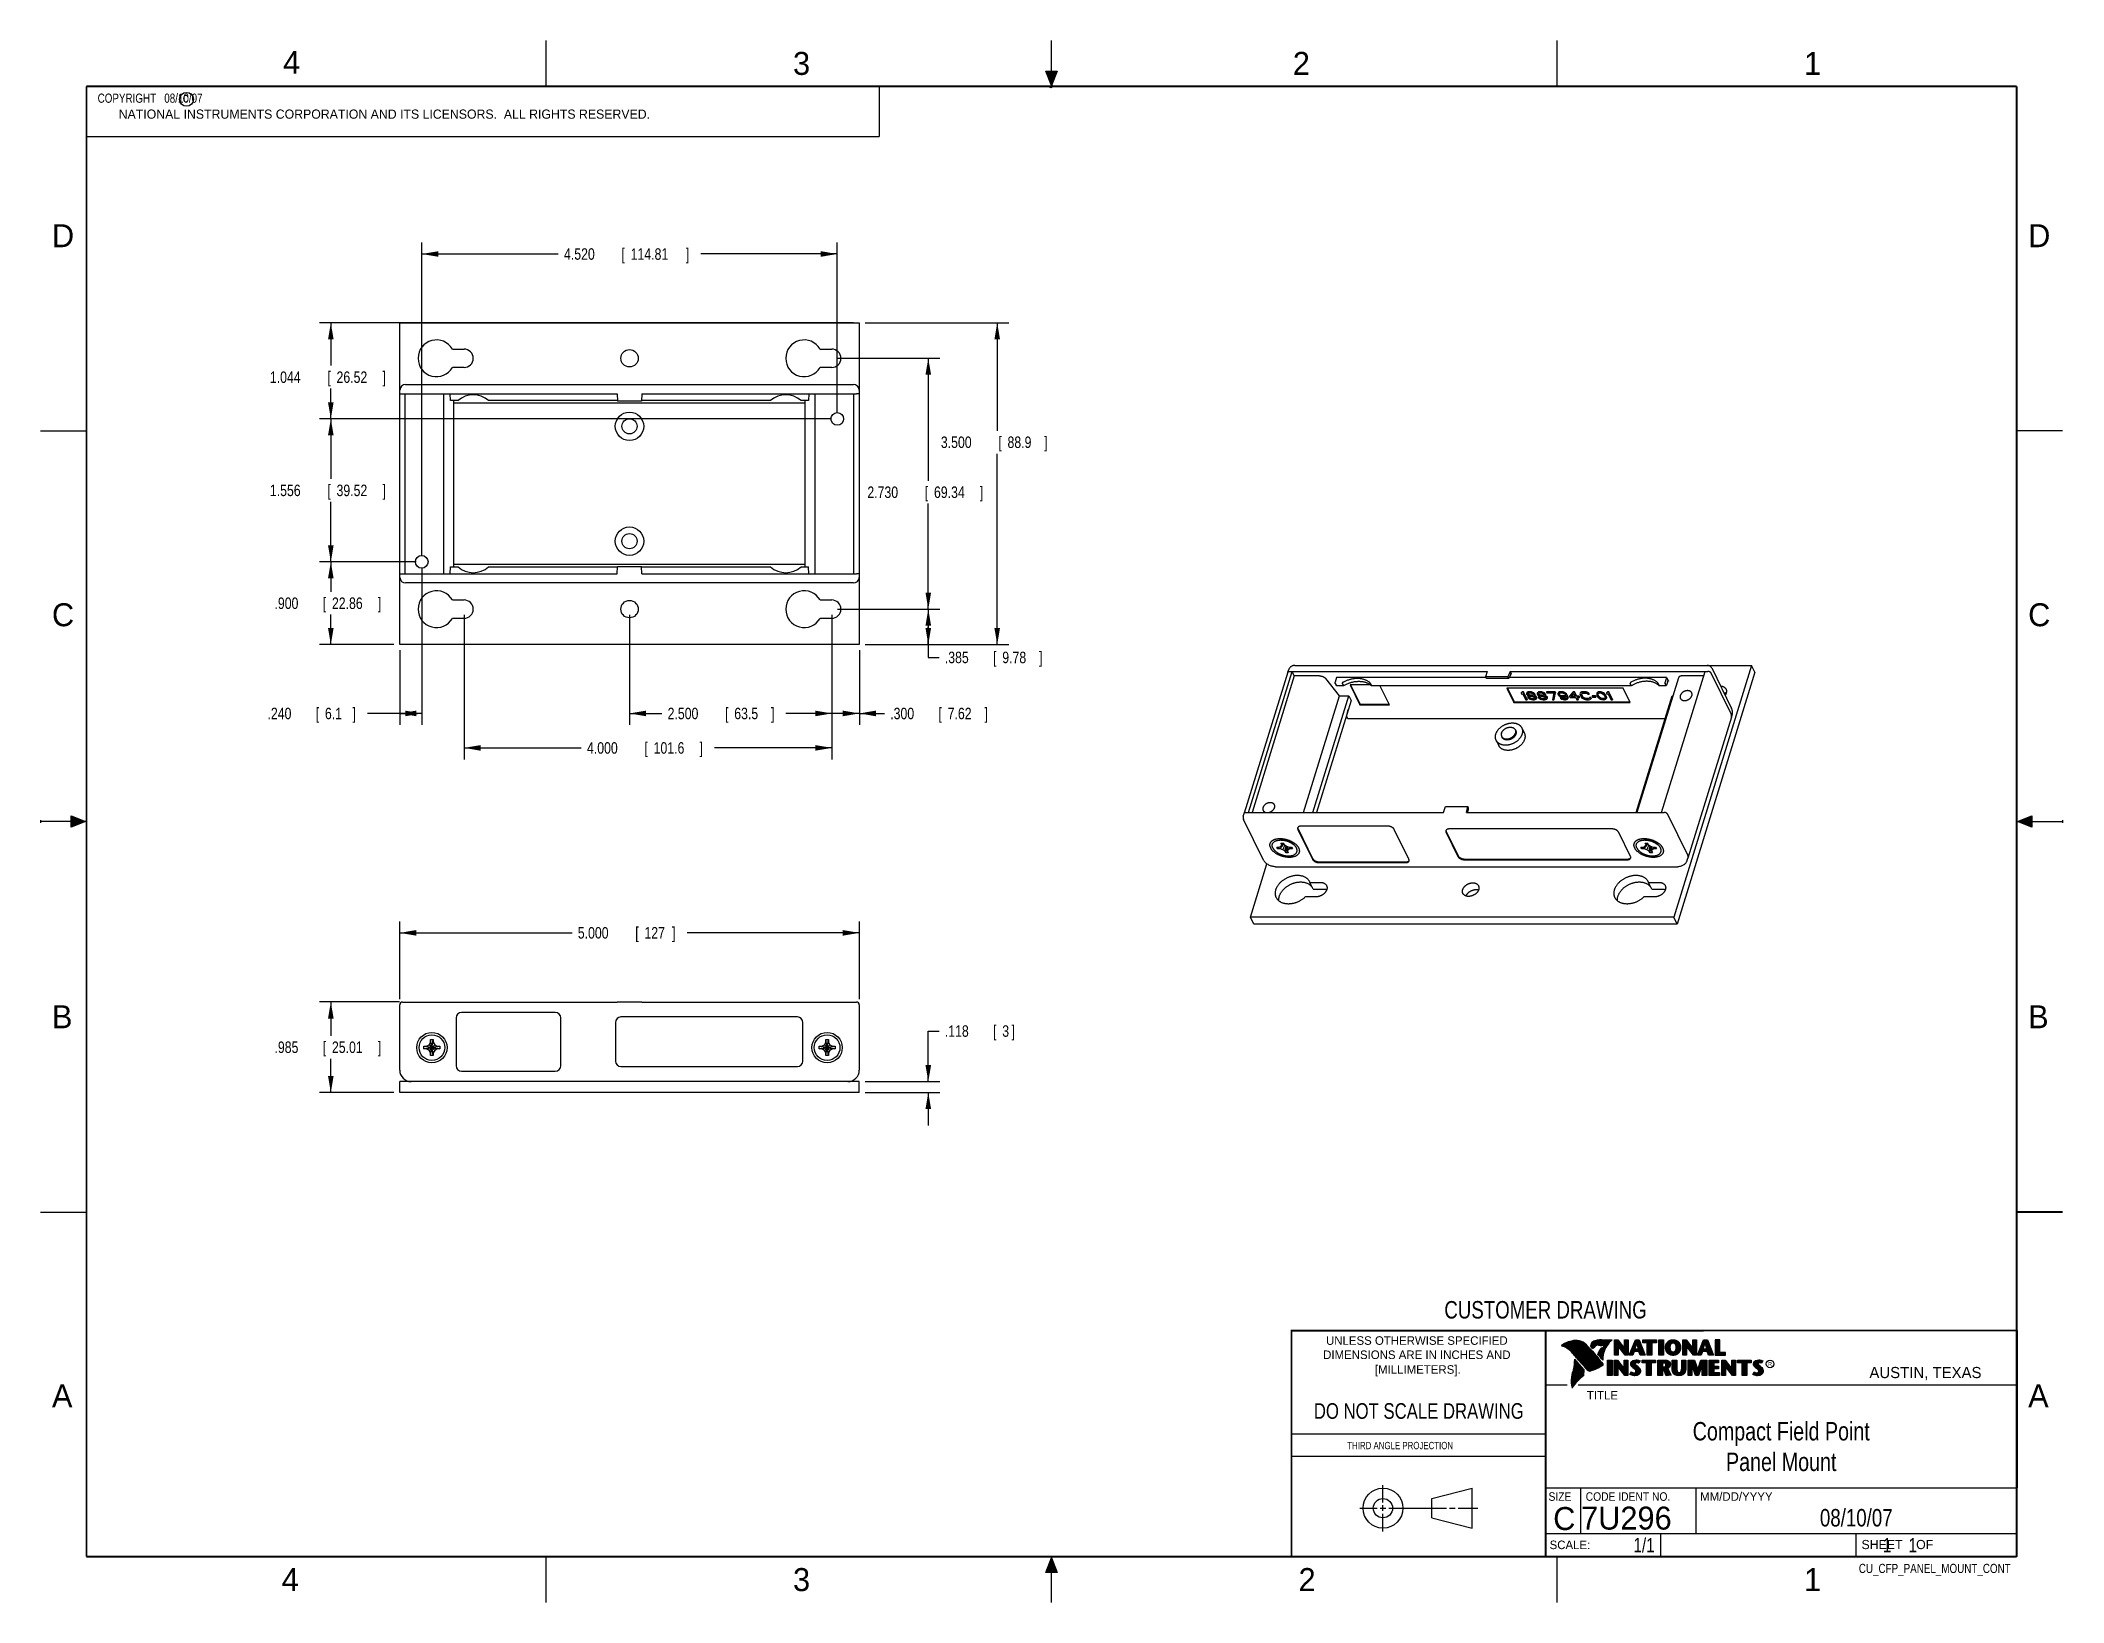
# Model space of a CAD drawing. Header units: inches. Extents: x 0 to 22, y 0 to 17.
import ezdxf
from ezdxf.enums import TextEntityAlignment as Align

# ---------------------------------------------------------------- set-up
doc = ezdxf.new("R2010")
doc.units = ezdxf.units.IN
doc.header["$LTSCALE"] = 1.21
doc.header["$MEASUREMENT"] = 0
doc.layers.get('0').update_dxf_attribs({"linetype": 'CONTINUOUS'})
doc.layers.add('DIMENSIONS', color=7, linetype='CONTINUOUS')
doc.styles.get("Standard").update_dxf_attribs({"font": 'txt', "width": 0.8})
doc.dimstyles.new('DIMSTYLE_1', dxfattribs={"dimtxt": 0.125, "dimasz": 0.18, "dimexe": 0.18, "dimexo": 0.0625, "dimgap": 0.09, "dimtad": 0, "dimtih": 1, "dimtoh": 1, "dimdec": 3, "dimzin": 4, "dimdsep": 46, "dimtxsty": 'STANDARD', "dimblk": '_FILLED', "dimblk1": '_FILLED', "dimblk2": '_FILLED', "dimcen": 0.09, "dimadec": 0, "dimazin": 0, "dimtp": 0.01, "dimtm": 0.01, "dimtfac": 1, "dimtdec": 3, "dimtofl": 0, "dimtmove": 0, "dimatfit": 3, "dimldrblk": '_FILLED', "dimfxl": 1, "dimtolj": 1, "dimtzin": 4, "dimarcsym": 0})

msp = doc.modelspace()

# ---------------------------------------------------------------- texts
at = {"color": 2, "linetype": 'CONTINUOUS'}
for s, height, p in [('4', 0.25, (2.64, 16.6369)), ('3', 0.25, (8.1875, 16.625)), ('2', 0.25, (13.625, 16.625)), ('1', 0.25, (19.1875, 16.625)), ('c', 0.1, (1.5463, 16.328)), ('NATIONAL INSTRUMENTS CORPORATION AND ITS LICENSORS.  ALL RIGHTS RESERVED.', 0.1, (0.851, 16.1482)), ('D', 0.25, (0.125, 14.75)), ('D', 0.25, (21.625, 14.75)), ('C', 0.25, (0.125, 10.625)), ('C', 0.25, (21.625, 10.625)), ('B', 0.25, (0.125, 6.25)), ('B', 0.25, (21.625, 6.25)), ('R', 0.0418, (18.7972, 2.5749)), ('AUSTIN, TEXAS', 0.121576, (19.898, 2.4426)), ('A', 0.25, (0.125, 2.125)), ('TITLE', 0.093, (16.8235, 2.21)), ('A', 0.25, (21.625, 2.125)), ('MM/DD/YYYY', 0.093, (18.0565, 1.1072)), ('SCALE:', 0.093, (16.4187, 0.5815)), ('SHEET    OF', 0.1, (19.8121, 0.5815)), ('4', 0.25, (2.625, 0.125)), ('3', 0.25, (8.1875, 0.125)), ('2', 0.25, (13.6875, 0.125)), ('1', 0.25, (19.1875, 0.125))]:
    msp.add_text(s, height=height, dxfattribs=at).set_placement(p)
at = {"color": 7, "linetype": 'CONTINUOUS', "width": 0.8}
for s, height, p in [('CUSTOMER DRAWING', 0.19, (16.3742, 3.0911)), ('DO NOT SCALE DRAWING', 0.17, (14.9953, 1.9998))]:
    msp.add_text(s, height=height, dxfattribs=at).set_placement(p, align=Align.CENTER)
at = {"color": 2, "linetype": 'CONTINUOUS'}
for s, p in [('UNLESS OTHERWISE SPECIFIED', (14.9742, 2.8049)), ('DIMENSIONS ARE IN INCHES AND', (14.9742, 2.6501)), ('[MILLIMETERS].', (14.9844, 2.4899))]:
    msp.add_text(s, height=0.093, dxfattribs=at).set_placement(p, align=Align.CENTER)
for s, height, width, p in [('THIRD ANGLE PROJECTION', 0.08, 0.8, (14.2178, 1.6686)), ('SIZE', 0.093, 0.9, (16.407, 1.1072)), ('CODE IDENT NO.', 0.093, 0.9, (16.8114, 1.1072))]:
    msp.add_text(s, height=height, dxfattribs=dict(at, width=width)).set_placement(p)
at = {"color": 7, "linetype": 'CONTINUOUS'}
msp.add_text('C', height=0.25, dxfattribs=at).set_placement((16.5785, 0.7893), align=Align.CENTER)
msp.add_text('7U296', height=0.25, dxfattribs=at).set_placement((16.7614, 0.7941))
at = {"color": 7, "linetype": 'CONTINUOUS', "width": 0.8}
msp.add_text('1/1', height=0.15625, dxfattribs=at).set_placement((17.5623, 0.5469), align=Align.RIGHT)
at = {"color": 2, "linetype": 'CONTINUOUS', "width": 0.8}
msp.add_text('CU_CFP_PANEL_MOUNT_CONT', height=0.1, dxfattribs=at).set_placement((21.4352, 0.3213), align=Align.RIGHT)
at = {"color": 2, "linetype": 'CONTINUOUS', "insert": (0.5624, 16.4219), "char_height": 0.1, "width": 1.76, "attachment_point": 1}
msp.add_mtext('  COPYRIGHT   08/10/07', dxfattribs=at)
at = {"color": 7, "linetype": 'CONTINUOUS'}
for s, insert, char_height, width, attachment_point in [('Compact Field Point\\PPanel Mount', (18.9387, 1.9646), 0.2, 3.04, 2), ('08/10/07 ', (19.755, 1.0181), 0.19, 1.368, 2), ('     1    1', (19.8125, 0.7031), 0.15625, 1.375, 1)]:
    msp.add_mtext(s, dxfattribs=dict(at, insert=insert, char_height=char_height, width=width, attachment_point=attachment_point))

# ---------------------------------------------------------------- blocks, each defined once
blk = doc.blocks.new('_FILLED')
at = {"color": 0, "linetype": 'BYBLOCK'}
blk.add_solid([(0, 0), (-1, 0.17), (-1, -0.17)], dxfattribs=at)
blk = doc.blocks.new('*D0')
at = {"layer": 'DIMENSIONS', "color": 2, "linetype": 'CONTINUOUS'}
for p, q in [((3.906, 6.536), (3.034, 6.536)), ((3.159, 6.536), (3.159, 6.168)), ((3.159, 5.551), (3.159, 5.918)), ((3.846, 5.551), (3.034, 5.551))]:
    blk.add_line(p, q, dxfattribs=at)
at = {"layer": 'DIMENSIONS', "color": 2, "linetype": 'CONTINUOUS', "xscale": 0.18, "yscale": 0.18, "zscale": 0.18}
for p, rotation in [((3.159, 6.536), 90), ((3.159, 5.551), 270)]:
    blk.add_blockref('_FILLED', p, dxfattribs=dict(at, rotation=rotation))
at = {"layer": 'DIMENSIONS', "color": 2, "linetype": 'CONTINUOUS', "width": 0.8}
for s, p in [('.985', (2.546, 5.981)), ('[', (3.071, 5.981)), ('25.01', (3.171, 5.981)), (']', (3.671, 5.981))]:
    blk.add_text(s, height=0.125, dxfattribs=at).set_placement(p)
blk = doc.blocks.new('*D1')
at = {"layer": 'DIMENSIONS', "color": 2, "linetype": 'CONTINUOUS'}
for p, q in [((4.609, 10.748), (4.609, 9.176)), ((8.609, 10.748), (8.609, 9.176)), ((4.609, 9.301), (5.884, 9.301)), ((8.609, 9.301), (7.334, 9.301))]:
    blk.add_line(p, q, dxfattribs=at)
at = {"layer": 'DIMENSIONS', "color": 2, "linetype": 'CONTINUOUS', "xscale": 0.18, "yscale": 0.18, "zscale": 0.18, "rotation": 180}
blk.add_blockref('_FILLED', (4.609, 9.301), dxfattribs=at)
at = {"layer": 'DIMENSIONS', "color": 2, "linetype": 'CONTINUOUS', "xscale": 0.18, "yscale": 0.18, "zscale": 0.18}
blk.add_blockref('_FILLED', (8.609, 9.301), dxfattribs=at)
at = {"layer": 'DIMENSIONS', "color": 2, "linetype": 'CONTINUOUS', "width": 0.8}
for s, p in [('4.000', (5.946, 9.238)), ('[', (6.571, 9.238)), ('101.6', (6.671, 9.238)), (']', (7.171, 9.238))]:
    blk.add_text(s, height=0.125, dxfattribs=at).set_placement(p)
blk = doc.blocks.new('*D2')
at = {"layer": 'DIMENSIONS', "color": 2, "linetype": 'CONTINUOUS'}
for p, q in [((8.671, 13.541), (9.784, 13.541)), ((9.659, 13.541), (9.659, 12.209)), ((9.659, 10.811), (9.659, 11.959)), ((8.671, 10.811), (9.784, 10.811))]:
    blk.add_line(p, q, dxfattribs=at)
at = {"layer": 'DIMENSIONS', "color": 2, "linetype": 'CONTINUOUS', "xscale": 0.18, "yscale": 0.18, "zscale": 0.18}
for p, rotation in [((9.659, 13.541), 90), ((9.659, 10.811), 270)]:
    blk.add_blockref('_FILLED', p, dxfattribs=dict(at, rotation=rotation))
at = {"layer": 'DIMENSIONS', "color": 2, "linetype": 'CONTINUOUS', "width": 0.8}
for s, p in [('2.730', (8.996, 12.021)), ('[', (9.621, 12.021)), ('69.34', (9.721, 12.021)), (']', (10.221, 12.021))]:
    blk.add_text(s, height=0.125, dxfattribs=at).set_placement(p)
blk = doc.blocks.new('*D3')
at = {"layer": 'DIMENSIONS', "color": 2, "linetype": 'CONTINUOUS'}
for p, q in [((4.086, 11.326), (3.034, 11.326)), ((3.159, 11.326), (3.159, 11.001)), ((3.159, 10.426), (3.159, 10.751)), ((3.846, 10.426), (3.034, 10.426))]:
    blk.add_line(p, q, dxfattribs=at)
at = {"layer": 'DIMENSIONS', "color": 2, "linetype": 'CONTINUOUS', "xscale": 0.18, "yscale": 0.18, "zscale": 0.18}
for p, rotation in [((3.159, 11.326), 90), ((3.159, 10.426), 270)]:
    blk.add_blockref('_FILLED', p, dxfattribs=dict(at, rotation=rotation))
at = {"layer": 'DIMENSIONS', "color": 2, "linetype": 'CONTINUOUS', "width": 0.8}
for s, p in [('.900', (2.546, 10.813)), ('[', (3.071, 10.813)), ('22.86', (3.171, 10.813)), (']', (3.671, 10.813))]:
    blk.add_text(s, height=0.125, dxfattribs=at).set_placement(p)
blk = doc.blocks.new('*D4')
at = {"layer": 'DIMENSIONS', "color": 2, "linetype": 'CONTINUOUS'}
for p, q in [((8.606, 12.882), (3.034, 12.882)), ((3.159, 12.882), (3.159, 12.229)), ((3.159, 11.326), (3.159, 11.979)), ((4.086, 11.326), (3.034, 11.326))]:
    blk.add_line(p, q, dxfattribs=at)
at = {"layer": 'DIMENSIONS', "color": 2, "linetype": 'CONTINUOUS', "xscale": 0.18, "yscale": 0.18, "zscale": 0.18}
for p, rotation in [((3.159, 12.882), 90), ((3.159, 11.326), 270)]:
    blk.add_blockref('_FILLED', p, dxfattribs=dict(at, rotation=rotation))
at = {"layer": 'DIMENSIONS', "color": 2, "linetype": 'CONTINUOUS', "width": 0.8}
for s, p in [('1.556', (2.496, 12.041)), ('[', (3.121, 12.041)), ('39.52', (3.221, 12.041)), (']', (3.721, 12.041))]:
    blk.add_text(s, height=0.125, dxfattribs=at).set_placement(p)
blk = doc.blocks.new('*D5')
at = {"layer": 'DIMENSIONS', "color": 2, "linetype": 'CONTINUOUS'}
for p, q in [((4.149, 11.388), (4.149, 14.801)), ((8.669, 12.944), (8.669, 14.801)), ((4.149, 14.676), (5.634, 14.676)), ((8.669, 14.676), (7.184, 14.676))]:
    blk.add_line(p, q, dxfattribs=at)
at = {"layer": 'DIMENSIONS', "color": 2, "linetype": 'CONTINUOUS', "xscale": 0.18, "yscale": 0.18, "zscale": 0.18, "rotation": 180}
blk.add_blockref('_FILLED', (4.149, 14.676), dxfattribs=at)
at = {"layer": 'DIMENSIONS', "color": 2, "linetype": 'CONTINUOUS', "xscale": 0.18, "yscale": 0.18, "zscale": 0.18}
blk.add_blockref('_FILLED', (8.669, 14.676), dxfattribs=at)
at = {"layer": 'DIMENSIONS', "color": 2, "linetype": 'CONTINUOUS', "width": 0.8}
for s, p in [('4.520', (5.696, 14.613)), ('[', (6.321, 14.613)), ('114.81', (6.421, 14.613)), (']', (7.021, 14.613))]:
    blk.add_text(s, height=0.125, dxfattribs=at).set_placement(p)
blk = doc.blocks.new('*D6')
at = {"layer": 'DIMENSIONS', "color": 2, "linetype": 'CONTINUOUS'}
for p, q in [((6.409, 10.748), (6.409, 9.551)), ((8.909, 10.363), (8.909, 9.551)), ((6.409, 9.676), (6.76, 9.676)), ((8.909, 9.676), (8.11, 9.676))]:
    blk.add_line(p, q, dxfattribs=at)
at = {"layer": 'DIMENSIONS', "color": 2, "linetype": 'CONTINUOUS', "xscale": 0.18, "yscale": 0.18, "zscale": 0.18, "rotation": 180}
blk.add_blockref('_FILLED', (6.409, 9.676), dxfattribs=at)
at = {"layer": 'DIMENSIONS', "color": 2, "linetype": 'CONTINUOUS', "xscale": 0.18, "yscale": 0.18, "zscale": 0.18}
blk.add_blockref('_FILLED', (8.909, 9.676), dxfattribs=at)
at = {"layer": 'DIMENSIONS', "color": 2, "linetype": 'CONTINUOUS', "width": 0.8}
for s, p in [('2.500', (6.823, 9.613)), ('[', (7.448, 9.613)), ('63.5', (7.548, 9.613)), (']', (7.948, 9.613))]:
    blk.add_text(s, height=0.125, dxfattribs=at).set_placement(p)
blk = doc.blocks.new('*D7')
at = {"layer": 'DIMENSIONS', "color": 2, "linetype": 'CONTINUOUS'}
for p, q in [((3.909, 6.568), (3.909, 7.413)), ((3.909, 7.288), (5.784, 7.288)), ((8.909, 7.288), (7.034, 7.288)), ((8.909, 6.568), (8.909, 7.413))]:
    blk.add_line(p, q, dxfattribs=at)
at = {"layer": 'DIMENSIONS', "color": 2, "linetype": 'CONTINUOUS', "xscale": 0.18, "yscale": 0.18, "zscale": 0.18, "rotation": 180}
blk.add_blockref('_FILLED', (3.909, 7.288), dxfattribs=at)
at = {"layer": 'DIMENSIONS', "color": 2, "linetype": 'CONTINUOUS', "xscale": 0.18, "yscale": 0.18, "zscale": 0.18}
blk.add_blockref('_FILLED', (8.909, 7.288), dxfattribs=at)
at = {"layer": 'DIMENSIONS', "color": 2, "linetype": 'CONTINUOUS', "width": 0.8}
for s, p in [('5.000', (5.846, 7.226)), ('[', (6.471, 7.226)), ('127', (6.571, 7.226)), (']', (6.871, 7.226))]:
    blk.add_text(s, height=0.125, dxfattribs=at).set_placement(p)
blk = doc.blocks.new('*D8')
at = {"layer": 'DIMENSIONS', "color": 2, "linetype": 'CONTINUOUS'}
for p, q in [((8.971, 13.926), (10.534, 13.926)), ((10.409, 13.926), (10.409, 12.753)), ((10.409, 10.426), (10.409, 12.503)), ((8.971, 10.426), (10.534, 10.426))]:
    blk.add_line(p, q, dxfattribs=at)
at = {"layer": 'DIMENSIONS', "color": 2, "linetype": 'CONTINUOUS', "xscale": 0.18, "yscale": 0.18, "zscale": 0.18}
for p, rotation in [((10.409, 13.926), 90), ((10.409, 10.426), 270)]:
    blk.add_blockref('_FILLED', p, dxfattribs=dict(at, rotation=rotation))
at = {"layer": 'DIMENSIONS', "color": 2, "linetype": 'CONTINUOUS', "width": 0.8}
for s, p in [('3.500', (9.796, 12.565)), ('[', (10.421, 12.565)), ('88.9', (10.521, 12.565)), (']', (10.921, 12.565))]:
    blk.add_text(s, height=0.125, dxfattribs=at).set_placement(p)
blk = doc.blocks.new('*D9')
at = {"layer": 'DIMENSIONS', "color": 2, "linetype": 'CONTINUOUS'}
for p, q in [((8.846, 13.926), (3.034, 13.926)), ((3.159, 13.926), (3.159, 13.461)), ((3.159, 12.882), (3.159, 13.211)), ((8.606, 12.882), (3.034, 12.882))]:
    blk.add_line(p, q, dxfattribs=at)
at = {"layer": 'DIMENSIONS', "color": 2, "linetype": 'CONTINUOUS', "xscale": 0.18, "yscale": 0.18, "zscale": 0.18}
for p, rotation in [((3.159, 13.926), 90), ((3.159, 12.882), 270)]:
    blk.add_blockref('_FILLED', p, dxfattribs=dict(at, rotation=rotation))
at = {"layer": 'DIMENSIONS', "color": 2, "linetype": 'CONTINUOUS', "width": 0.8}
for s, p in [('1.044', (2.496, 13.273)), ('[', (3.121, 13.273)), ('26.52', (3.221, 13.273)), (']', (3.721, 13.273))]:
    blk.add_text(s, height=0.125, dxfattribs=at).set_placement(p)
blk = doc.blocks.new('*D10')
at = {"layer": 'DIMENSIONS', "color": 2, "linetype": 'CONTINUOUS'}
for p, q in [((4.149, 11.263), (4.149, 9.551)), ((3.909, 10.363), (3.909, 9.551)), ((4.029, 9.676), (3.557, 9.676)), ((3.909, 9.676), (4.029, 9.676)), ((4.149, 9.676), (4.029, 9.676))]:
    blk.add_line(p, q, dxfattribs=at)
at = {"layer": 'DIMENSIONS', "color": 2, "linetype": 'CONTINUOUS', "xscale": 0.18, "yscale": 0.18, "zscale": 0.18, "rotation": 180}
blk.add_blockref('_FILLED', (3.909, 9.676), dxfattribs=at)
at = {"layer": 'DIMENSIONS', "color": 2, "linetype": 'CONTINUOUS', "xscale": 0.18, "yscale": 0.18, "zscale": 0.18}
blk.add_blockref('_FILLED', (4.149, 9.676), dxfattribs=at)
at = {"layer": 'DIMENSIONS', "color": 2, "linetype": 'CONTINUOUS', "width": 0.8}
for s, p in [('.240', (2.47, 9.613)), ('[', (2.995, 9.613)), ('6.1', (3.095, 9.613)), (']', (3.395, 9.613))]:
    blk.add_text(s, height=0.125, dxfattribs=at).set_placement(p)
blk = doc.blocks.new('*D11')
at = {"layer": 'DIMENSIONS', "color": 2, "linetype": 'CONTINUOUS'}
for p, q in [((8.609, 10.748), (8.609, 9.551)), ((8.909, 10.363), (8.909, 9.551)), ((8.609, 9.676), (8.249, 9.676)), ((8.909, 9.676), (9.183, 9.676))]:
    blk.add_line(p, q, dxfattribs=at)
at = {"layer": 'DIMENSIONS', "color": 2, "linetype": 'CONTINUOUS', "xscale": 0.18, "yscale": 0.18, "zscale": 0.18}
blk.add_blockref('_FILLED', (8.609, 9.676), dxfattribs=at)
at = {"layer": 'DIMENSIONS', "color": 2, "linetype": 'CONTINUOUS', "xscale": 0.18, "yscale": 0.18, "zscale": 0.18, "rotation": 180}
blk.add_blockref('_FILLED', (8.909, 9.676), dxfattribs=at)
at = {"layer": 'DIMENSIONS', "color": 2, "linetype": 'CONTINUOUS', "width": 0.8}
for s, p in [('.300', (9.245, 9.613)), ('[', (9.77, 9.613)), ('7.62', (9.87, 9.613)), (']', (10.27, 9.613))]:
    blk.add_text(s, height=0.125, dxfattribs=at).set_placement(p)
blk = doc.blocks.new('*D12')
at = {"layer": 'DIMENSIONS', "color": 2, "linetype": 'CONTINUOUS'}
for p, q in [((8.671, 10.811), (9.784, 10.811)), ((9.659, 10.811), (9.659, 10.618)), ((9.659, 10.426), (9.659, 10.618)), ((9.659, 10.618), (9.659, 10.285)), ((8.971, 10.426), (9.784, 10.426)), ((9.659, 10.285), (9.776, 10.285))]:
    blk.add_line(p, q, dxfattribs=at)
at = {"layer": 'DIMENSIONS', "color": 2, "linetype": 'CONTINUOUS', "xscale": 0.18, "yscale": 0.18, "zscale": 0.18}
for p, rotation in [((9.659, 10.811), 90), ((9.659, 10.426), 270)]:
    blk.add_blockref('_FILLED', p, dxfattribs=dict(at, rotation=rotation))
at = {"layer": 'DIMENSIONS', "color": 2, "linetype": 'CONTINUOUS', "width": 0.8}
for s, p in [('.385', (9.839, 10.223)), ('[', (10.364, 10.223)), ('9.78', (10.464, 10.223)), (']', (10.864, 10.223))]:
    blk.add_text(s, height=0.125, dxfattribs=at).set_placement(p)
blk = doc.blocks.new('*D13')
at = {"layer": 'DIMENSIONS', "color": 2, "linetype": 'CONTINUOUS'}
for p, q in [((9.659, 5.669), (9.659, 6.219)), ((9.659, 6.219), (9.776, 6.219)), ((8.971, 5.669), (9.784, 5.669)), ((8.971, 5.551), (9.784, 5.551)), ((9.659, 5.551), (9.659, 5.191))]:
    blk.add_line(p, q, dxfattribs=at)
at = {"layer": 'DIMENSIONS', "color": 2, "linetype": 'CONTINUOUS', "xscale": 0.18, "yscale": 0.18, "zscale": 0.18}
for p, rotation in [((9.659, 5.669), 270), ((9.659, 5.551), 90)]:
    blk.add_blockref('_FILLED', p, dxfattribs=dict(at, rotation=rotation))
at = {"layer": 'DIMENSIONS', "color": 2, "linetype": 'CONTINUOUS', "width": 0.8}
for s, p in [('.118', (9.839, 6.157)), ('[', (10.364, 6.157)), ('3', (10.464, 6.157)), (']', (10.564, 6.157))]:
    blk.add_text(s, height=0.125, dxfattribs=at).set_placement(p)

# ---------------------------------------------------------------- dimensions: what is measured, and where the dimension line sits
at = {"layer": 'DIMENSIONS', "color": 2, "linetype": 'CONTINUOUS'}
for base, p1, p2, picture, middle in [((8.6686, 14.6759), (4.1486, 11.3884), (8.6686, 12.9444), '*D5', (6.4086, 14.6759)), ((4.1486, 9.6759), (3.9086, 10.3634), (4.1486, 11.2634), '*D10', (2.982, 9.6759)), ((8.6086, 9.3009), (4.6086, 10.7484), (8.6086, 10.7484), '*D1', (6.6086, 9.3009)), ((8.9086, 7.2884), (3.9086, 6.5681), (8.9086, 6.5681), '*D7', (6.4086, 7.2884))]:
    dim = msp.add_linear_dim(base=base, p1=p1, p2=p2, dimstyle='DIMSTYLE_1', dxfattribs=at)
    dim.commit()
    dim.dimension.update_dxf_attribs({"geometry": picture, "text_midpoint": middle, "dimtype": 160})
for base, p1, p2, angle, picture, middle in [((3.1586, 12.8819), (8.8461, 13.9259), (8.6061, 12.8819), 270, '*D9', (3.1586, 13.3359)), ((10.4086, 13.9259), (8.9711, 10.4259), (8.9711, 13.9259), 90, '*D8', (10.4086, 12.6277)), ((9.6586, 13.5409), (8.6711, 10.8109), (8.6711, 13.5409), 90, '*D2', (9.6586, 12.0839)), ((3.1586, 11.3259), (8.6061, 12.8819), (4.0861, 11.3259), 270, '*D4', (3.1586, 12.1039)), ((3.1586, 11.3259), (3.8461, 10.4259), (4.0861, 11.3259), 90, '*D3', (3.1586, 10.8759)), ((9.6586, 10.8109), (8.9711, 10.4259), (8.6711, 10.8109), 90, '*D12', (10.4011, 10.2855)), ((6.4086, 9.6759), (8.9086, 10.3634), (6.4086, 10.7484), 180, '*D6', (7.4351, 9.6759)), ((8.6086, 9.6759), (8.9086, 10.3634), (8.6086, 10.7484), 180, '*D11', (9.8076, 9.6759)), ((3.1585750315, 6.5356198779), (3.8460750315, 5.5511198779), (3.9060750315, 6.5356198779), 90, '*D0', (3.1585750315, 6.0433698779)), ((9.6586, 5.6691), (8.9711, 5.5511), (8.9711, 5.6691), 90, '*D13', (10.2511, 6.2191))]:
    dim = msp.add_linear_dim(base=base, p1=p1, p2=p2, angle=angle, dimstyle='DIMSTYLE_1', dxfattribs=at)
    dim.commit()
    dim.dimension.update_dxf_attribs({"geometry": picture, "text_midpoint": middle, "dimtype": 160})

# ---------------------------------------------------------------- hatches: boundary and pattern name
at = {"linetype": 'CONTINUOUS'}
for points in [[(11, 16.51), (10.9375, 16.6663), (11.0625, 16.6663)], [(0.3337, 8.5625), (0.49, 8.5), (0.3337, 8.4375)], [(21.6663, 8.5625), (21.6663, 8.4375), (21.51, 8.5)], [(10.9375, 0.3287), (11, 0.485), (11.0625, 0.3287)]]:
    msp.add_hatch(color=2, dxfattribs=at).paths.add_polyline_path(points)

# ---------------------------------------------------------------- linework, layer by layer
at = {"color": 2, "linetype": 'CONTINUOUS'}
for p, q in [((5.5, 16.5), (5.5, 17)), ((11, 16.485), (11, 17)), ((16.5, 16.5), (16.5, 17)), ((11, 16.51), (10.9375, 16.6663)), ((10.9375, 16.6663), (11.0625, 16.6663)), ((11.015, 16.515), (10.985, 16.485)), ((10.985, 16.485), (11, 16.515)), ((11.0625, 16.6663), (11, 16.51)), ((11, 16.485), (11.015, 16.515)), ((0.4999, 16.5), (9.1249, 16.5)), ((0.4999, 16.5), (0.4999, 15.9531)), ((9.1249, 16.5), (9.1249, 15.9531)), ((0.4999, 15.9531), (9.1249, 15.9531)), ((0, 12.75), (0.5, 12.75)), ((22, 12.75), (21.5, 12.75)), ((0, 8.515), (0, 8.485)), ((0.49, 8.5), (0, 8.5)), ((0.3337, 8.4375), (0.3337, 8.5625)), ((0.3337, 8.5625), (0.49, 8.5)), ((0.49, 8.5), (0.3337, 8.4375)), ((21.51, 8.5), (21.6663, 8.5625)), ((21.51, 8.5), (22, 8.5)), ((21.6663, 8.4375), (21.51, 8.5)), ((21.6663, 8.5625), (21.6663, 8.4375)), ((22, 8.515), (22, 8.485)), ((0, 4.25), (0.5, 4.25)), ((16.3737, 2.9596), (21.5037, 2.9596)), ((16.3737, 2.9596), (16.3737, 1.2496)), ((16.375, 2.96), (21.5, 2.96)), ((21.5037, 2.9596), (21.5037, 1.2496)), ((16.5578, 2.796), (16.5578, 2.7989)), ((16.5646, 2.7936), (16.5646, 2.8033)), ((16.5714, 2.7909), (16.5714, 2.8075)), ((16.5782, 2.788), (16.5782, 2.8116)), ((16.5851, 2.7849), (16.5851, 2.8154)), ((16.5919, 2.7815), (16.5919, 2.819)), ((16.5987, 2.7778), (16.5987, 2.8221)), ((16.6055, 2.7738), (16.6055, 2.8249)), ((16.6124, 2.7696), (16.6124, 2.8276)), ((16.6192, 2.765), (16.6192, 2.8301)), ((16.626, 2.7601), (16.626, 2.8325)), ((16.6329, 2.7549), (16.6329, 2.8347)), ((16.6397, 2.7492), (16.6397, 2.8367)), ((16.6465, 2.7431), (16.6465, 2.8386)), ((16.6533, 2.7366), (16.6533, 2.8403)), ((16.6602, 2.7295), (16.6602, 2.8419)), ((16.667, 2.7221), (16.667, 2.8435)), ((16.6738, 2.7146), (16.6738, 2.8449)), ((16.6806, 2.707), (16.6806, 2.8459)), ((16.6875, 2.6995), (16.6875, 2.8467)), ((16.7939, 2.533), (16.6919, 2.6489)), ((16.6943, 2.6918), (16.6943, 2.8472)), ((16.7011, 2.6841), (16.7011, 2.8474)), ((16.708, 2.6764), (16.708, 2.8474)), ((16.7148, 2.6685), (16.7148, 2.847)), ((16.7216, 2.6607), (16.7216, 2.8465)), ((16.7284, 2.6527), (16.7284, 2.8456)), ((16.7353, 2.6447), (16.7353, 2.8445)), ((16.7421, 2.6366), (16.7421, 2.8431)), ((16.7489, 2.6285), (16.7489, 2.8417)), ((16.7557, 2.6204), (16.7557, 2.84)), ((16.7626, 2.6125), (16.7626, 2.8378)), ((16.7694, 2.6046), (16.7694, 2.8352)), ((16.7762, 2.5968), (16.7762, 2.8321)), ((16.7831, 2.5891), (16.7831, 2.8284)), ((16.7899, 2.5815), (16.7899, 2.8242)), ((16.7967, 2.5739), (16.7967, 2.8193)), ((16.8035, 2.5665), (16.8035, 2.8136)), ((16.8104, 2.5591), (16.8104, 2.807)), ((16.8172, 2.5519), (16.8172, 2.7996)), ((16.824, 2.5447), (16.824, 2.7924)), ((16.8308, 2.5375), (16.8308, 2.7853)), ((16.8377, 2.5314), (16.8377, 2.7781)), ((16.8445, 2.5262), (16.8445, 2.7709)), ((16.8513, 2.523), (16.8513, 2.7637)), ((16.8581, 2.5224), (16.8581, 2.7565)), ((16.8864, 2.7664), (16.8632, 2.7937)), ((16.865, 2.5241), (16.865, 2.7493)), ((16.8877, 2.7723), (16.8682, 2.7952)), ((16.8718, 2.791), (16.8718, 2.8085)), ((16.8718, 2.527), (16.8718, 2.7421)), ((16.8786, 2.783), (16.8786, 2.8206)), ((16.8786, 2.5298), (16.8786, 2.7348)), ((16.8855, 2.7749), (16.8855, 2.8281)), ((16.8855, 2.5327), (16.8855, 2.727)), ((16.8923, 2.7747), (16.8923, 2.8335)), ((16.8923, 2.5356), (16.8923, 2.7187)), ((16.8991, 2.7788), (16.8991, 2.8375)), ((16.8991, 2.5385), (16.8991, 2.7104)), ((16.9059, 2.7837), (16.9059, 2.8408)), ((16.9059, 2.5415), (16.9059, 2.7022)), ((16.9128, 2.7896), (16.9128, 2.8436)), ((16.9128, 2.5446), (16.9128, 2.6939)), ((16.9196, 2.7966), (16.9196, 2.8459)), ((16.9196, 2.5477), (16.9196, 2.6856)), ((16.9264, 2.8018), (16.9264, 2.8477)), ((16.9264, 2.5508), (16.9264, 2.6774)), ((16.9332, 2.8053), (16.9332, 2.849)), ((16.9332, 2.554), (16.9332, 2.6691)), ((16.9401, 2.8077), (16.9401, 2.8499)), ((16.9401, 2.5573), (16.9401, 2.6608)), ((16.9616, 2.6797), (16.9434, 2.7005)), ((16.9469, 2.8082), (16.9469, 2.8509)), ((16.9469, 2.5606), (16.9469, 2.6526)), ((16.9653, 2.6828), (16.9492, 2.7013)), ((16.9537, 2.8069), (16.9537, 2.8518)), ((16.9537, 2.696), (16.9537, 2.7109)), ((16.9537, 2.5639), (16.9537, 2.6443)), ((16.9606, 2.8048), (16.9606, 2.8525)), ((16.9606, 2.6882), (16.9606, 2.7266)), ((16.9674, 2.8034), (16.9674, 2.8531)), ((16.9674, 2.6802), (16.9674, 2.7444)), ((16.9742, 2.8027), (16.9742, 2.8536)), ((16.9742, 2.672), (16.9742, 2.7568)), ((16.981, 2.8023), (16.981, 2.854)), ((16.981, 2.664), (16.981, 2.7634)), ((16.9838, 2.8589), (17.0997, 2.8607)), ((16.9839, 2.8541), (17.087, 2.8557)), ((16.9879, 2.802), (16.9879, 2.8542)), ((16.9879, 2.6563), (16.9879, 2.7665)), ((16.999, 2.637), (16.9946, 2.6418)), ((16.9947, 2.8019), (16.9947, 2.8543)), ((16.9947, 2.6748), (16.9947, 2.7683)), ((17.0015, 2.8005), (17.0015, 2.8544)), ((17.0015, 2.7195), (17.0015, 2.7694)), ((17.0083, 2.7963), (17.0083, 2.8545)), ((17.0083, 2.7388), (17.0083, 2.7698)), ((17.0152, 2.755), (17.0152, 2.8546)), ((17.022, 2.7691), (17.022, 2.8547)), ((17.0288, 2.7817), (17.0288, 2.8548)), ((17.0357, 2.7931), (17.0357, 2.8549)), ((17.0425, 2.8035), (17.0425, 2.855)), ((17.0493, 2.8131), (17.0493, 2.8551)), ((17.0561, 2.822), (17.0561, 2.8552)), ((17.063, 2.8303), (17.063, 2.8553)), ((17.0698, 2.8381), (17.0698, 2.8554)), ((17.0766, 2.8454), (17.0766, 2.8555)), ((17.1243, 2.8592), (17.1609, 2.8592)), ((17.1243, 2.6915), (17.1243, 2.8592)), ((17.1637, 2.6915), (17.1243, 2.6915)), ((17.1291, 2.8543), (17.1585, 2.8543)), ((17.1291, 2.6963), (17.1291, 2.8543)), ((17.1589, 2.6963), (17.1291, 2.6963)), ((17.1381, 2.6963), (17.1381, 2.8543)), ((17.1447, 2.6963), (17.1447, 2.8543)), ((17.1514, 2.6963), (17.1514, 2.8543)), ((17.1589, 2.8042), (17.1581, 2.8543)), ((17.1585, 2.8543), (17.2383, 2.7492)), ((17.2418, 2.6963), (17.1589, 2.8042)), ((17.1589, 2.8042), (17.1589, 2.6963)), ((17.1609, 2.8592), (17.2334, 2.7636)), ((17.2395, 2.6915), (17.1637, 2.7899)), ((17.1637, 2.7899), (17.1637, 2.6915)), ((17.1648, 2.7965), (17.1648, 2.8461)), ((17.1714, 2.7879), (17.1714, 2.8373)), ((17.1781, 2.7792), (17.1781, 2.8285)), ((17.1848, 2.7705), (17.1848, 2.8197)), ((17.1915, 2.7618), (17.1915, 2.8109)), ((17.1981, 2.7531), (17.1981, 2.8021)), ((17.2048, 2.7445), (17.2048, 2.7933)), ((17.2115, 2.7358), (17.2115, 2.7845)), ((17.2182, 2.7271), (17.2182, 2.7757)), ((17.2248, 2.7184), (17.2248, 2.7669)), ((17.2315, 2.7098), (17.2315, 2.7581)), ((17.2334, 2.8592), (17.2732, 2.8592)), ((17.2334, 2.7636), (17.2334, 2.8592)), ((17.2382, 2.7011), (17.2383, 2.7492)), ((17.2383, 2.8543), (17.2684, 2.8543)), ((17.2383, 2.7492), (17.2383, 2.8543)), ((17.2732, 2.6915), (17.2395, 2.6915)), ((17.2684, 2.6963), (17.2418, 2.6963)), ((17.2449, 2.6963), (17.2449, 2.8543)), ((17.2515, 2.6963), (17.2515, 2.8543)), ((17.2582, 2.6963), (17.2582, 2.8543)), ((17.2649, 2.6963), (17.2649, 2.8543)), ((17.2684, 2.8543), (17.2684, 2.6963)), ((17.2732, 2.8592), (17.2732, 2.6915)), ((17.2831, 2.6915), (17.3516, 2.8591)), ((17.3228, 2.6915), (17.2831, 2.6915)), ((17.2903, 2.6964), (17.3548, 2.8542)), ((17.3195, 2.6964), (17.2903, 2.6964)), ((17.2983, 2.6964), (17.2983, 2.7158)), ((17.3049, 2.6964), (17.3049, 2.7322)), ((17.3116, 2.6964), (17.3116, 2.7485)), ((17.3183, 2.6964), (17.3183, 2.7648)), ((17.3356, 2.7364), (17.3195, 2.6964)), ((17.3388, 2.7316), (17.3228, 2.6915)), ((17.325, 2.7101), (17.325, 2.7812)), ((17.3316, 2.7267), (17.3316, 2.7975)), ((17.394, 2.7364), (17.3356, 2.7364)), ((17.3383, 2.7364), (17.3383, 2.8138)), ((17.3905, 2.7316), (17.3388, 2.7316)), ((17.3409, 2.7533), (17.3624, 2.8228)), ((17.389, 2.7533), (17.3409, 2.7533)), ((17.345, 2.7666), (17.345, 2.8302)), ((17.345, 2.7364), (17.345, 2.7533)), ((17.3475, 2.7581), (17.3659, 2.8179)), ((17.3827, 2.7581), (17.3475, 2.7581)), ((17.3516, 2.8591), (17.3938, 2.8591)), ((17.3517, 2.7882), (17.3517, 2.8465)), ((17.3517, 2.7364), (17.3517, 2.7533)), ((17.3548, 2.8542), (17.3905, 2.8542)), ((17.3583, 2.8098), (17.3583, 2.8542)), ((17.3583, 2.7364), (17.3583, 2.7533)), ((17.3624, 2.8228), (17.3701, 2.8228)), ((17.365, 2.8228), (17.365, 2.8542)), ((17.365, 2.7364), (17.365, 2.7533)), ((17.3659, 2.8179), (17.3664, 2.8179)), ((17.3664, 2.8179), (17.3827, 2.7581)), ((17.3701, 2.8228), (17.389, 2.7533)), ((17.3717, 2.817), (17.3717, 2.8542)), ((17.3717, 2.7364), (17.3717, 2.7533)), ((17.3784, 2.7925), (17.3784, 2.8542)), ((17.3784, 2.7364), (17.3784, 2.7533)), ((17.385, 2.7679), (17.385, 2.8542)), ((17.385, 2.7364), (17.385, 2.7533)), ((17.3905, 2.8542), (17.4504, 2.6964)), ((17.4039, 2.6915), (17.3905, 2.7316)), ((17.3917, 2.7364), (17.3917, 2.851)), ((17.3938, 2.8591), (17.4574, 2.6915)), ((17.4074, 2.6964), (17.394, 2.7364)), ((17.3984, 2.7232), (17.3984, 2.8334)), ((17.4574, 2.6915), (17.4039, 2.6915)), ((17.4051, 2.7034), (17.4051, 2.8158)), ((17.4504, 2.6964), (17.4074, 2.6964)), ((17.4118, 2.6964), (17.4118, 2.7982)), ((17.4184, 2.6964), (17.4184, 2.7806)), ((17.4251, 2.6964), (17.4251, 2.763)), ((17.4318, 2.6964), (17.4318, 2.7455)), ((17.4327, 2.8591), (17.5802, 2.8591)), ((17.4327, 2.8278), (17.4327, 2.8591)), ((17.481, 2.8278), (17.4327, 2.8278)), ((17.4375, 2.8542), (17.5753, 2.8542)), ((17.4375, 2.8327), (17.4375, 2.8542)), ((17.4859, 2.8327), (17.4375, 2.8327)), ((17.4385, 2.6964), (17.4385, 2.7279)), ((17.4451, 2.8327), (17.4451, 2.8542)), ((17.4451, 2.6964), (17.4451, 2.7103)), ((17.4518, 2.8327), (17.4518, 2.8542)), ((17.4585, 2.8327), (17.4585, 2.8542)), ((17.4652, 2.8327), (17.4652, 2.8542)), ((17.4718, 2.8327), (17.4718, 2.8542)), ((17.4785, 2.8327), (17.4785, 2.8542)), ((17.481, 2.6915), (17.481, 2.8278)), ((17.5318, 2.6915), (17.481, 2.6915)), ((17.4859, 2.8327), (17.4852, 2.8542)), ((17.4859, 2.6964), (17.4859, 2.8327)), ((17.5269, 2.6964), (17.4859, 2.6964)), ((17.4919, 2.6964), (17.4919, 2.8542)), ((17.4985, 2.6964), (17.4985, 2.8542)), ((17.5052, 2.6964), (17.5052, 2.8542)), ((17.5119, 2.6964), (17.5119, 2.8542)), ((17.5186, 2.6964), (17.5186, 2.8542)), ((17.5269, 2.8327), (17.5252, 2.8542)), ((17.5753, 2.8327), (17.5269, 2.8327)), ((17.5269, 2.8327), (17.5269, 2.6964)), ((17.5802, 2.8278), (17.5318, 2.8278)), ((17.5318, 2.8278), (17.5318, 2.6915)), ((17.5319, 2.8327), (17.5319, 2.8542)), ((17.5386, 2.8327), (17.5386, 2.8542)), ((17.5453, 2.8327), (17.5453, 2.8542)), ((17.5519, 2.8327), (17.5519, 2.8542)), ((17.5586, 2.8327), (17.5586, 2.8542)), ((17.5653, 2.8327), (17.5653, 2.8542)), ((17.572, 2.8327), (17.572, 2.8542)), ((17.5753, 2.8542), (17.5753, 2.8327)), ((17.5802, 2.8591), (17.5802, 2.8278)), ((17.6059, 2.8591), (17.6565, 2.8591)), ((17.6059, 2.6915), (17.6059, 2.8591)), ((17.6565, 2.6915), (17.6059, 2.6915)), ((17.6108, 2.8542), (17.6516, 2.8542)), ((17.6108, 2.6964), (17.6108, 2.8542)), ((17.6516, 2.6964), (17.6108, 2.6964)), ((17.6187, 2.6964), (17.6187, 2.8542)), ((17.6254, 2.6964), (17.6254, 2.8542)), ((17.632, 2.6964), (17.632, 2.8542)), ((17.6387, 2.6964), (17.6387, 2.8542)), ((17.6454, 2.6964), (17.6454, 2.8542)), ((17.6516, 2.8542), (17.6516, 2.6964)), ((17.6565, 2.8591), (17.6565, 2.6915)), ((17.6849, 2.7803), (17.6851, 2.7836)), ((17.6849, 2.7769), (17.6849, 2.7803)), ((17.6849, 2.7735), (17.6849, 2.7769)), ((17.6851, 2.7701), (17.6849, 2.7735)), ((17.6851, 2.7836), (17.6853, 2.7869)), ((17.6854, 2.7668), (17.6851, 2.7701)), ((17.6853, 2.7869), (17.6857, 2.7901)), ((17.6859, 2.7634), (17.6854, 2.7668)), ((17.6857, 2.7901), (17.6862, 2.7933)), ((17.6864, 2.76), (17.6859, 2.7634)), ((17.6862, 2.7933), (17.6868, 2.7964)), ((17.687, 2.7567), (17.6864, 2.76)), ((17.6868, 2.7964), (17.6876, 2.7995)), ((17.6878, 2.7535), (17.687, 2.7567)), ((17.6876, 2.7995), (17.6884, 2.8024)), ((17.6886, 2.7503), (17.6878, 2.7535)), ((17.6884, 2.8024), (17.6893, 2.8053)), ((17.6895, 2.7471), (17.6886, 2.7503)), ((17.6893, 2.8053), (17.6904, 2.8081)), ((17.6905, 2.7441), (17.6895, 2.7471)), ((17.6904, 2.8081), (17.6915, 2.8108)), ((17.6905, 2.7441), (17.6904, 2.8081)), ((17.6917, 2.7411), (17.6905, 2.7441)), ((17.6915, 2.8108), (17.6928, 2.8135)), ((17.6929, 2.7383), (17.6917, 2.7411)), ((17.6928, 2.8135), (17.6942, 2.8161)), ((17.6942, 2.7355), (17.6929, 2.7383)), ((17.6942, 2.8161), (17.6957, 2.8186)), ((17.6956, 2.7327), (17.6942, 2.7355)), ((17.6971, 2.7301), (17.6956, 2.7327)), ((17.6957, 2.8186), (17.6973, 2.8211)), ((17.6971, 2.7301), (17.6973, 2.8211)), ((17.6987, 2.7275), (17.6971, 2.7301)), ((17.6973, 2.8211), (17.699, 2.8236)), ((17.7003, 2.725), (17.6987, 2.7275)), ((17.699, 2.8236), (17.7008, 2.826)), ((17.7021, 2.7226), (17.7003, 2.725)), ((17.7008, 2.826), (17.7028, 2.8284)), ((17.704, 2.7203), (17.7021, 2.7226)), ((17.7028, 2.8284), (17.7048, 2.8307)), ((17.704, 2.7203), (17.7048, 2.8307)), ((17.706, 2.7181), (17.704, 2.7203)), ((17.7048, 2.8307), (17.707, 2.833)), ((17.708, 2.7159), (17.706, 2.7181)), ((17.707, 2.833), (17.7092, 2.8351)), ((17.7102, 2.7138), (17.708, 2.7159)), ((17.7092, 2.8351), (17.7114, 2.8372)), ((17.7102, 2.7138), (17.7114, 2.8372)), ((17.7124, 2.7119), (17.7102, 2.7138)), ((17.7114, 2.8372), (17.7138, 2.8392)), ((17.7147, 2.71), (17.7124, 2.7119)), ((17.7138, 2.8392), (17.7162, 2.841)), ((17.717, 2.7082), (17.7147, 2.71)), ((17.7162, 2.841), (17.7186, 2.8427)), ((17.717, 2.7082), (17.7186, 2.8427)), ((17.7195, 2.7066), (17.717, 2.7082)), ((17.7186, 2.8427), (17.721, 2.8444)), ((17.722, 2.705), (17.7195, 2.7066)), ((17.721, 2.8444), (17.7235, 2.8459)), ((17.7246, 2.7036), (17.722, 2.705)), ((17.7235, 2.8459), (17.7261, 2.8472)), ((17.7246, 2.7036), (17.7235, 2.8459)), ((17.7273, 2.7022), (17.7246, 2.7036)), ((17.7261, 2.8472), (17.7287, 2.8485)), ((17.7267, 2.7789), (17.7268, 2.7812)), ((17.7267, 2.7766), (17.7267, 2.7789)), ((17.7267, 2.7743), (17.7267, 2.7766)), ((17.7268, 2.772), (17.7267, 2.7743)), ((17.7268, 2.7812), (17.7269, 2.7835)), ((17.7269, 2.7696), (17.7268, 2.772)), ((17.7269, 2.7835), (17.727, 2.7857)), ((17.727, 2.7673), (17.7269, 2.7696)), ((17.727, 2.7857), (17.7272, 2.7879)), ((17.7272, 2.765), (17.727, 2.7673)), ((17.7272, 2.7879), (17.7274, 2.79)), ((17.7274, 2.7628), (17.7272, 2.765)), ((17.7301, 2.701), (17.7273, 2.7022)), ((17.7274, 2.79), (17.7276, 2.7921)), ((17.7277, 2.7606), (17.7274, 2.7628)), ((17.7276, 2.7921), (17.7279, 2.7941)), ((17.728, 2.7584), (17.7277, 2.7606)), ((17.7279, 2.7941), (17.7282, 2.7961)), ((17.7283, 2.7563), (17.728, 2.7584)), ((17.7282, 2.7961), (17.7286, 2.798)), ((17.7287, 2.7543), (17.7283, 2.7563)), ((17.7286, 2.798), (17.729, 2.7998)), ((17.7287, 2.8485), (17.7314, 2.8497)), ((17.7291, 2.7523), (17.7287, 2.7543)), ((17.729, 2.7998), (17.7294, 2.8016)), ((17.7295, 2.7503), (17.7291, 2.7523)), ((17.7294, 2.8016), (17.7299, 2.8034)), ((17.73, 2.7485), (17.7295, 2.7503)), ((17.7299, 2.8034), (17.7304, 2.8051)), ((17.7306, 2.7466), (17.73, 2.7485)), ((17.7301, 2.701), (17.7305, 2.7469)), ((17.733, 2.6999), (17.7301, 2.701)), ((17.7304, 2.8051), (17.7309, 2.8068)), ((17.7311, 2.7449), (17.7306, 2.7466)), ((17.7309, 2.8068), (17.7316, 2.8085)), ((17.731, 2.807), (17.7314, 2.8497)), ((17.7318, 2.7431), (17.7311, 2.7449)), ((17.7314, 2.8497), (17.7342, 2.8508)), ((17.7316, 2.8085), (17.7322, 2.8101)), ((17.7324, 2.7414), (17.7318, 2.7431)), ((17.7322, 2.8101), (17.7329, 2.8117)), ((17.7331, 2.7398), (17.7324, 2.7414)), ((17.7329, 2.8117), (17.7337, 2.8133)), ((17.736, 2.6989), (17.733, 2.6999)), ((17.7339, 2.7382), (17.7331, 2.7398)), ((17.7337, 2.8133), (17.7345, 2.8149)), ((17.7347, 2.7366), (17.7339, 2.7382)), ((17.7342, 2.8508), (17.737, 2.8517)), ((17.7345, 2.8149), (17.7354, 2.8164)), ((17.7355, 2.7351), (17.7347, 2.7366)), ((17.7354, 2.8164), (17.7364, 2.8178)), ((17.7365, 2.7337), (17.7355, 2.7351)), ((17.7391, 2.698), (17.736, 2.6989)), ((17.7364, 2.8178), (17.7374, 2.8192)), ((17.7374, 2.7323), (17.7365, 2.7337)), ((17.737, 2.8517), (17.7399, 2.8526)), ((17.7374, 2.8193), (17.737, 2.8517)), ((17.7374, 2.8192), (17.7384, 2.8206)), ((17.7385, 2.7309), (17.7374, 2.7323)), ((17.7384, 2.8206), (17.7395, 2.8218)), ((17.7388, 2.698), (17.7384, 2.7309)), ((17.7396, 2.7296), (17.7385, 2.7309)), ((17.7423, 2.6972), (17.7391, 2.698)), ((17.7395, 2.8218), (17.7407, 2.823)), ((17.7408, 2.7283), (17.7396, 2.7296)), ((17.7399, 2.8526), (17.7429, 2.8534)), ((17.7407, 2.823), (17.742, 2.8241)), ((17.742, 2.7272), (17.7408, 2.7283)), ((17.742, 2.8241), (17.7432, 2.8252)), ((17.7433, 2.7261), (17.742, 2.7272)), ((17.7456, 2.6966), (17.7423, 2.6972)), ((17.7429, 2.8534), (17.7459, 2.8541)), ((17.7432, 2.8252), (17.7446, 2.8261)), ((17.7446, 2.725), (17.7433, 2.7261)), ((17.7446, 2.8261), (17.746, 2.827)), ((17.746, 2.7241), (17.7446, 2.725)), ((17.7455, 2.8267), (17.7455, 2.854)), ((17.7455, 2.6966), (17.7455, 2.7244)), ((17.7489, 2.696), (17.7456, 2.6966)), ((17.7459, 2.8541), (17.749, 2.8546)), ((17.746, 2.827), (17.7474, 2.8278)), ((17.7475, 2.7232), (17.746, 2.7241)), ((17.7474, 2.8278), (17.7488, 2.8285)), ((17.749, 2.7224), (17.7475, 2.7232)), ((17.7488, 2.8285), (17.7503, 2.8291)), ((17.7523, 2.6956), (17.7489, 2.696)), ((17.749, 2.8546), (17.7522, 2.8551)), ((17.7506, 2.7217), (17.749, 2.7224)), ((17.7503, 2.8291), (17.7519, 2.8297)), ((17.7522, 2.7212), (17.7506, 2.7217)), ((17.7519, 2.8297), (17.7535, 2.8301)), ((17.7522, 2.8551), (17.7553, 2.8554)), ((17.7522, 2.8298), (17.7522, 2.8551)), ((17.7538, 2.7207), (17.7522, 2.7212)), ((17.7522, 2.6956), (17.7522, 2.7212)), ((17.7557, 2.6953), (17.7523, 2.6956)), ((17.7535, 2.8301), (17.7551, 2.8305)), ((17.7555, 2.7203), (17.7538, 2.7207)), ((17.7551, 2.8305), (17.7567, 2.8308)), ((17.7553, 2.8554), (17.7585, 2.8556)), ((17.7572, 2.72), (17.7555, 2.7203)), ((17.7591, 2.6952), (17.7557, 2.6953)), ((17.7567, 2.8308), (17.7584, 2.8311)), ((17.7589, 2.7198), (17.7572, 2.72)), ((17.7584, 2.8311), (17.7601, 2.8312)), ((17.7585, 2.8556), (17.7616, 2.8557)), ((17.7589, 2.8311), (17.7589, 2.8556)), ((17.7606, 2.7197), (17.7589, 2.7198)), ((17.7589, 2.6952), (17.7589, 2.7198)), ((17.7625, 2.6951), (17.7591, 2.6952)), ((17.7601, 2.8312), (17.7618, 2.8312)), ((17.7624, 2.7198), (17.7606, 2.7197)), ((17.7616, 2.8557), (17.7648, 2.8556)), ((17.7618, 2.8312), (17.7636, 2.8311)), ((17.7641, 2.7199), (17.7624, 2.7198)), ((17.7659, 2.6952), (17.7625, 2.6951)), ((17.7636, 2.8311), (17.7653, 2.831)), ((17.7658, 2.7201), (17.7641, 2.7199)), ((17.7648, 2.8556), (17.768, 2.8555)), ((17.7653, 2.831), (17.767, 2.8307)), ((17.7655, 2.6952), (17.7659, 2.7201)), ((17.7675, 2.7204), (17.7658, 2.7201)), ((17.7692, 2.6953), (17.7659, 2.6952)), ((17.767, 2.8307), (17.7686, 2.8304)), ((17.7692, 2.7208), (17.7675, 2.7204)), ((17.7676, 2.8306), (17.768, 2.8555)), ((17.768, 2.8555), (17.7711, 2.8552)), ((17.7686, 2.8304), (17.7703, 2.83)), ((17.7709, 2.7213), (17.7692, 2.7208)), ((17.7724, 2.6956), (17.7692, 2.6953)), ((17.7703, 2.83), (17.7719, 2.8295)), ((17.7725, 2.7218), (17.7709, 2.7213)), ((17.7711, 2.8552), (17.7742, 2.8548)), ((17.7719, 2.8295), (17.7734, 2.8289)), ((17.7722, 2.6956), (17.7725, 2.7218)), ((17.7756, 2.6961), (17.7724, 2.6956)), ((17.7741, 2.7224), (17.7725, 2.7218)), ((17.7734, 2.8289), (17.775, 2.8283)), ((17.7739, 2.8287), (17.7742, 2.8548)), ((17.7756, 2.7231), (17.7741, 2.7224)), ((17.7742, 2.8548), (17.7773, 2.8542)), ((17.775, 2.8283), (17.7764, 2.8276)), ((17.7771, 2.7238), (17.7756, 2.7231)), ((17.7788, 2.6966), (17.7756, 2.6961)), ((17.7764, 2.8276), (17.7778, 2.8268)), ((17.7785, 2.7246), (17.7771, 2.7238)), ((17.7773, 2.8542), (17.7804, 2.8536)), ((17.7778, 2.8268), (17.7792, 2.826)), ((17.7798, 2.7255), (17.7785, 2.7246)), ((17.7819, 2.6972), (17.7788, 2.6966)), ((17.7789, 2.6966), (17.7792, 2.7251)), ((17.7792, 2.826), (17.7805, 2.8251)), ((17.7811, 2.7265), (17.7798, 2.7255)), ((17.7801, 2.8254), (17.7804, 2.8536)), ((17.7804, 2.8536), (17.7834, 2.8528)), ((17.7805, 2.8251), (17.7817, 2.8242)), ((17.7824, 2.7276), (17.7811, 2.7265)), ((17.7817, 2.8242), (17.7829, 2.8232)), ((17.785, 2.698), (17.7819, 2.6972)), ((17.7835, 2.7287), (17.7824, 2.7276)), ((17.7829, 2.8232), (17.784, 2.8221)), ((17.7834, 2.8528), (17.7864, 2.8519)), ((17.7846, 2.7299), (17.7835, 2.7287)), ((17.784, 2.8221), (17.785, 2.821)), ((17.7857, 2.7312), (17.7846, 2.7299)), ((17.785, 2.821), (17.786, 2.8198)), ((17.788, 2.6989), (17.785, 2.698)), ((17.7867, 2.7326), (17.7857, 2.7312)), ((17.786, 2.8198), (17.7869, 2.8186)), ((17.7864, 2.8519), (17.7893, 2.8509)), ((17.7867, 2.8189), (17.7864, 2.8519)), ((17.7876, 2.734), (17.7867, 2.7326)), ((17.7869, 2.8186), (17.7878, 2.8173)), ((17.7884, 2.7354), (17.7876, 2.734)), ((17.788, 2.6989), (17.7876, 2.734)), ((17.7878, 2.8173), (17.7886, 2.816)), ((17.791, 2.7), (17.788, 2.6989)), ((17.7892, 2.7369), (17.7884, 2.7354)), ((17.7886, 2.816), (17.7894, 2.8146)), ((17.79, 2.7385), (17.7892, 2.7369)), ((17.7893, 2.8509), (17.7922, 2.8498)), ((17.7894, 2.8146), (17.7901, 2.8132)), ((17.7907, 2.7401), (17.79, 2.7385)), ((17.7901, 2.8132), (17.7908, 2.8116)), ((17.7914, 2.7417), (17.7907, 2.7401)), ((17.7908, 2.8116), (17.7914, 2.8101)), ((17.7939, 2.7012), (17.791, 2.7)), ((17.7914, 2.8101), (17.7921, 2.8084)), ((17.792, 2.7434), (17.7914, 2.7417)), ((17.7926, 2.7451), (17.792, 2.7434)), ((17.7921, 2.8084), (17.7927, 2.8067)), ((17.7922, 2.8498), (17.795, 2.8486)), ((17.7927, 2.8065), (17.7922, 2.8498)), ((17.7932, 2.7469), (17.7926, 2.7451)), ((17.7927, 2.8067), (17.7932, 2.8048)), ((17.7932, 2.8048), (17.7938, 2.8029)), ((17.7938, 2.7487), (17.7932, 2.7469)), ((17.7939, 2.7012), (17.7934, 2.7475)), ((17.7938, 2.8029), (17.7943, 2.801)), ((17.7943, 2.7506), (17.7938, 2.7487)), ((17.7968, 2.7025), (17.7939, 2.7012)), ((17.7943, 2.801), (17.7948, 2.799)), ((17.7947, 2.7525), (17.7943, 2.7506)), ((17.7952, 2.7545), (17.7947, 2.7525)), ((17.7948, 2.799), (17.7952, 2.7969)), ((17.795, 2.8486), (17.7977, 2.8472)), ((17.7952, 2.7969), (17.7956, 2.7947)), ((17.7956, 2.7565), (17.7952, 2.7545)), ((17.7956, 2.7947), (17.7959, 2.7925)), ((17.7959, 2.7586), (17.7956, 2.7565)), ((17.7959, 2.7925), (17.7962, 2.7903)), ((17.7962, 2.7608), (17.7959, 2.7586)), ((17.7962, 2.7903), (17.7964, 2.7881)), ((17.7965, 2.7629), (17.7962, 2.7608)), ((17.7964, 2.7881), (17.7966, 2.7858)), ((17.7967, 2.7652), (17.7965, 2.7629)), ((17.7966, 2.7858), (17.7968, 2.7835)), ((17.7968, 2.7674), (17.7967, 2.7652)), ((17.7968, 2.7835), (17.7969, 2.7812)), ((17.7969, 2.7697), (17.7968, 2.7674)), ((17.7995, 2.7039), (17.7968, 2.7025)), ((17.7969, 2.7812), (17.797, 2.7789)), ((17.797, 2.7719), (17.7969, 2.7697)), ((17.797, 2.7789), (17.797, 2.7765)), ((17.797, 2.7765), (17.797, 2.7742)), ((17.797, 2.7742), (17.797, 2.7719)), ((17.7977, 2.8472), (17.8004, 2.8458)), ((17.7995, 2.7039), (17.8004, 2.8458)), ((17.8023, 2.7054), (17.7995, 2.7039)), ((17.8004, 2.8458), (17.8031, 2.8443)), ((17.8049, 2.707), (17.8023, 2.7054)), ((17.8031, 2.8443), (17.8056, 2.8426)), ((17.8074, 2.7088), (17.8049, 2.707)), ((17.8056, 2.8426), (17.8081, 2.8409)), ((17.8074, 2.7088), (17.8081, 2.8409)), ((17.8098, 2.7106), (17.8074, 2.7088)), ((17.8081, 2.8409), (17.8105, 2.839)), ((17.8121, 2.7125), (17.8098, 2.7106)), ((17.8105, 2.839), (17.8128, 2.8371)), ((17.8143, 2.7145), (17.8121, 2.7125)), ((17.8128, 2.8371), (17.815, 2.8351)), ((17.8143, 2.7145), (17.8128, 2.8371)), ((17.8164, 2.7166), (17.8143, 2.7145)), ((17.815, 2.8351), (17.8171, 2.833)), ((17.8184, 2.7188), (17.8164, 2.7166)), ((17.8171, 2.833), (17.8192, 2.8308)), ((17.8203, 2.721), (17.8184, 2.7188)), ((17.8192, 2.8308), (17.8211, 2.8285)), ((17.8203, 2.721), (17.8211, 2.8285)), ((17.8221, 2.7234), (17.8203, 2.721)), ((17.8211, 2.8285), (17.823, 2.8262)), ((17.8239, 2.7258), (17.8221, 2.7234)), ((17.823, 2.8262), (17.8247, 2.8238)), ((17.8255, 2.7283), (17.8239, 2.7258)), ((17.8247, 2.8238), (17.8264, 2.8214)), ((17.8271, 2.7309), (17.8255, 2.7283)), ((17.8264, 2.8214), (17.8279, 2.8189)), ((17.8271, 2.7309), (17.8279, 2.8189)), ((17.8286, 2.7335), (17.8271, 2.7309)), ((17.8279, 2.8189), (17.8294, 2.8163)), ((17.83, 2.7362), (17.8286, 2.7335)), ((17.8294, 2.8163), (17.8307, 2.8137)), ((17.8313, 2.7389), (17.83, 2.7362)), ((17.8307, 2.8137), (17.8319, 2.811)), ((17.8325, 2.7417), (17.8313, 2.7389)), ((17.8319, 2.811), (17.8331, 2.8082)), ((17.8336, 2.7446), (17.8325, 2.7417)), ((17.8331, 2.8082), (17.8341, 2.8053)), ((17.8347, 2.7475), (17.8336, 2.7446)), ((17.8341, 2.8053), (17.835, 2.8024)), ((17.8347, 2.7475), (17.8341, 2.8053)), ((17.8356, 2.7505), (17.8347, 2.7475)), ((17.835, 2.8024), (17.8359, 2.7993)), ((17.8364, 2.7535), (17.8356, 2.7505)), ((17.8359, 2.7993), (17.8366, 2.7961)), ((17.837, 2.7566), (17.8364, 2.7535)), ((17.8366, 2.7961), (17.8373, 2.7929)), ((17.8376, 2.7598), (17.837, 2.7566)), ((17.8373, 2.7929), (17.8378, 2.7896)), ((17.8381, 2.763), (17.8376, 2.7598)), ((17.8378, 2.7896), (17.8382, 2.7863)), ((17.8385, 2.7663), (17.8381, 2.763)), ((17.8382, 2.7863), (17.8386, 2.783)), ((17.8387, 2.7696), (17.8385, 2.7663)), ((17.8386, 2.783), (17.8388, 2.7796)), ((17.8388, 2.7729), (17.8387, 2.7696)), ((17.8388, 2.7796), (17.8389, 2.7762)), ((17.8389, 2.7762), (17.8388, 2.7729)), ((17.8673, 2.8592), (17.9039, 2.8592)), ((17.8673, 2.6915), (17.8673, 2.8592)), ((17.9067, 2.6915), (17.8673, 2.6915)), ((17.8721, 2.8543), (17.9015, 2.8543)), ((17.8721, 2.6963), (17.8721, 2.8543)), ((17.9019, 2.6963), (17.8721, 2.6963)), ((17.879, 2.6963), (17.879, 2.8543)), ((17.8874, 2.6963), (17.8874, 2.8543)), ((17.8941, 2.6963), (17.8941, 2.8543)), ((17.8991, 2.8543), (17.9019, 2.8042)), ((17.9015, 2.8543), (17.9813, 2.7492)), ((17.9848, 2.6963), (17.9019, 2.8042)), ((17.9019, 2.8042), (17.9019, 2.6963)), ((17.9039, 2.8592), (17.9764, 2.7636)), ((17.9057, 2.7992), (17.9057, 2.8487)), ((17.9824, 2.6915), (17.9067, 2.7899)), ((17.9067, 2.7899), (17.9067, 2.6915)), ((17.9124, 2.7905), (17.9124, 2.8399)), ((17.9191, 2.7818), (17.9191, 2.8311)), ((17.9258, 2.7731), (17.9258, 2.8223)), ((17.9324, 2.7645), (17.9324, 2.8135)), ((17.9391, 2.7558), (17.9391, 2.8047)), ((17.9458, 2.7471), (17.9458, 2.7959)), ((17.9525, 2.7384), (17.9525, 2.7871)), ((17.9591, 2.7297), (17.9591, 2.7783)), ((17.9658, 2.7211), (17.9658, 2.7695)), ((17.9725, 2.7124), (17.9725, 2.7607)), ((17.9764, 2.8592), (18.0162, 2.8592)), ((17.9764, 2.7636), (17.9764, 2.8592)), ((17.9792, 2.7037), (17.9813, 2.7492)), ((17.9813, 2.8543), (18.0114, 2.8543)), ((17.9813, 2.7492), (17.9813, 2.8543)), ((18.0162, 2.6915), (17.9824, 2.6915)), ((18.0114, 2.6963), (17.9848, 2.6963)), ((17.9858, 2.695), (17.9858, 2.8543)), ((17.9925, 2.6963), (17.9925, 2.8543)), ((17.9992, 2.6963), (17.9992, 2.8543)), ((18.0059, 2.6963), (18.0059, 2.8543)), ((18.0114, 2.8543), (18.0114, 2.6963)), ((18.0162, 2.8592), (18.0162, 2.6915)), ((18.0262, 2.6915), (18.0946, 2.8591)), ((18.0658, 2.6915), (18.0262, 2.6915)), ((18.0334, 2.6964), (18.0979, 2.8542)), ((18.0625, 2.6964), (18.0334, 2.6964)), ((18.0392, 2.6964), (18.0392, 2.7107)), ((18.0459, 2.6964), (18.0459, 2.727)), ((18.0526, 2.6964), (18.0526, 2.7434)), ((18.0593, 2.6964), (18.0593, 2.7597)), ((18.0786, 2.7364), (18.0625, 2.6964)), ((18.0819, 2.7316), (18.0658, 2.6915)), ((18.0659, 2.7048), (18.0659, 2.776)), ((18.0726, 2.7214), (18.0726, 2.7924)), ((18.137, 2.7364), (18.0786, 2.7364)), ((18.0793, 2.7364), (18.0793, 2.8087)), ((18.1335, 2.7316), (18.0819, 2.7316)), ((18.084, 2.7533), (18.1054, 2.8228)), ((18.1321, 2.7533), (18.084, 2.7533)), ((18.086, 2.7364), (18.086, 2.825)), ((18.0905, 2.7581), (18.109, 2.8179)), ((18.1258, 2.7581), (18.0905, 2.7581)), ((18.0926, 2.7814), (18.0926, 2.8414)), ((18.0926, 2.7364), (18.0926, 2.7533)), ((18.0946, 2.8591), (18.1369, 2.8591)), ((18.0979, 2.8542), (18.1336, 2.8542)), ((18.0993, 2.803), (18.0993, 2.8542)), ((18.0993, 2.7364), (18.0993, 2.7533)), ((18.1054, 2.8228), (18.1132, 2.8228)), ((18.106, 2.8228), (18.106, 2.8542)), ((18.106, 2.7364), (18.106, 2.7533)), ((18.109, 2.8179), (18.1095, 2.8179)), ((18.1095, 2.8179), (18.1258, 2.7581)), ((18.1127, 2.8228), (18.1127, 2.8542)), ((18.1127, 2.7364), (18.1127, 2.7533)), ((18.1132, 2.8228), (18.1321, 2.7533)), ((18.1193, 2.8002), (18.1193, 2.8542)), ((18.1193, 2.7364), (18.1193, 2.7533)), ((18.126, 2.7756), (18.126, 2.8542)), ((18.126, 2.7364), (18.126, 2.7533)), ((18.1327, 2.7364), (18.1327, 2.8542)), ((18.147, 2.6915), (18.1335, 2.7316)), ((18.1336, 2.8542), (18.1935, 2.6964)), ((18.1369, 2.8591), (18.2005, 2.6915)), ((18.1505, 2.6964), (18.137, 2.7364)), ((18.1394, 2.7295), (18.1394, 2.8389)), ((18.146, 2.7096), (18.146, 2.8213)), ((18.2005, 2.6915), (18.147, 2.6915)), ((18.1935, 2.6964), (18.1505, 2.6964)), ((18.1527, 2.6964), (18.1527, 2.8038)), ((18.1594, 2.6964), (18.1594, 2.7862)), ((18.1661, 2.6964), (18.1661, 2.7686)), ((18.1727, 2.6964), (18.1727, 2.751)), ((18.1794, 2.6964), (18.1794, 2.7334)), ((18.1861, 2.6964), (18.1861, 2.7158)), ((18.272, 2.8591), (18.2214, 2.8591)), ((18.2214, 2.8591), (18.2214, 2.6915)), ((18.2214, 2.6915), (18.3332, 2.6915)), ((18.2671, 2.8542), (18.2262, 2.8542)), ((18.2262, 2.8542), (18.2262, 2.6964)), ((18.2262, 2.6964), (18.3284, 2.6964)), ((18.2328, 2.6964), (18.2328, 2.8542)), ((18.2395, 2.6964), (18.2395, 2.8542)), ((18.2462, 2.6964), (18.2462, 2.8542)), ((18.2529, 2.6964), (18.2529, 2.8542)), ((18.2595, 2.6964), (18.2595, 2.8542)), ((18.2662, 2.6964), (18.2662, 2.7179)), ((18.2671, 2.7179), (18.2671, 2.8542)), ((18.3284, 2.7179), (18.2671, 2.7179)), ((18.272, 2.7227), (18.272, 2.8591)), ((18.3332, 2.7227), (18.272, 2.7227)), ((18.2729, 2.6964), (18.2729, 2.7179)), ((18.2796, 2.6964), (18.2796, 2.7179)), ((18.2862, 2.6964), (18.2862, 2.7179)), ((18.2929, 2.6964), (18.2929, 2.7179)), ((18.2996, 2.6964), (18.2996, 2.7179)), ((18.3063, 2.6964), (18.3063, 2.7179)), ((18.3129, 2.6964), (18.3129, 2.7179)), ((18.3196, 2.6964), (18.3196, 2.7179)), ((18.3284, 2.6964), (18.3284, 2.7179)), ((18.3332, 2.6915), (18.3332, 2.7227)), ((18.6766, 2.6393), (18.695, 2.6413)), ((18.695, 2.6413), (18.7074, 2.6405)), ((16.667, 2.3482), (16.667, 2.477)), ((16.6738, 2.3584), (16.6738, 2.4982)), ((16.6806, 2.368), (16.6806, 2.52)), ((16.6875, 2.377), (16.6875, 2.5502)), ((16.6943, 2.3857), (16.6943, 2.603)), ((16.789, 2.5312), (16.6964, 2.6365)), ((16.7011, 2.3939), (16.7011, 2.6311)), ((16.708, 2.4018), (16.708, 2.6233)), ((16.7148, 2.4093), (16.7148, 2.6156)), ((16.7216, 2.4165), (16.7216, 2.6078)), ((16.7284, 2.4233), (16.7284, 2.6001)), ((16.7353, 2.4299), (16.7353, 2.5923)), ((16.7421, 2.4363), (16.7421, 2.5846)), ((16.7489, 2.4424), (16.7489, 2.5768)), ((16.7557, 2.4482), (16.7557, 2.569)), ((16.7626, 2.4538), (16.7626, 2.5613)), ((16.7694, 2.4592), (16.7694, 2.5535)), ((16.7762, 2.4644), (16.7762, 2.5458)), ((16.7831, 2.4694), (16.7831, 2.538)), ((16.788, 2.4729), (16.789, 2.5312)), ((16.7927, 2.4704), (16.7939, 2.533)), ((16.9606, 2.5673), (16.9606, 2.6361)), ((16.9674, 2.5708), (16.9674, 2.6278)), ((16.9742, 2.5743), (16.9742, 2.6195)), ((16.981, 2.5778), (16.981, 2.6113)), ((16.9879, 2.5814), (16.9879, 2.603)), ((16.9947, 2.5853), (16.9947, 2.5948)), ((17.0482, 2.6383), (17.0988, 2.6383)), ((17.0482, 2.4708), (17.0482, 2.6383)), ((17.0988, 2.4708), (17.0482, 2.4708)), ((17.0531, 2.6334), (17.0939, 2.6334)), ((17.0531, 2.4756), (17.0531, 2.6334)), ((17.0939, 2.4756), (17.0531, 2.4756)), ((17.0577, 2.4756), (17.0577, 2.6334)), ((17.0644, 2.4756), (17.0644, 2.6334)), ((17.071, 2.4756), (17.071, 2.6334)), ((17.0777, 2.4756), (17.0777, 2.6334)), ((17.0844, 2.4756), (17.0844, 2.6334)), ((17.0911, 2.4756), (17.0911, 2.6334)), ((17.0939, 2.6334), (17.0939, 2.4756)), ((17.0988, 2.6383), (17.0988, 2.4708)), ((17.1205, 2.6385), (17.1571, 2.6385)), ((17.1205, 2.4708), (17.1205, 2.6385)), ((17.1599, 2.4708), (17.1205, 2.4708)), ((17.1253, 2.6336), (17.1547, 2.6336)), ((17.1253, 2.4756), (17.1253, 2.6336)), ((17.1551, 2.4756), (17.1253, 2.4756)), ((17.1311, 2.4756), (17.1311, 2.6336)), ((17.1378, 2.4756), (17.1378, 2.6336)), ((17.1445, 2.4756), (17.1445, 2.6336)), ((17.1511, 2.4756), (17.1511, 2.6336)), ((17.1547, 2.6336), (17.2345, 2.5284)), ((17.238, 2.4756), (17.1551, 2.5834)), ((17.1551, 2.5834), (17.1551, 2.4756)), ((17.1571, 2.6385), (17.2296, 2.5429)), ((17.1578, 2.5799), (17.1578, 2.6295)), ((17.2356, 2.4708), (17.1599, 2.5692)), ((17.1599, 2.5692), (17.1599, 2.4708)), ((17.1645, 2.5712), (17.1645, 2.6207)), ((17.1712, 2.5625), (17.1712, 2.6119)), ((17.1778, 2.5539), (17.1778, 2.6031)), ((17.1845, 2.5452), (17.1845, 2.5943)), ((17.1912, 2.5365), (17.1912, 2.5855)), ((17.1979, 2.5278), (17.1979, 2.5767)), ((17.2045, 2.5192), (17.2045, 2.5679)), ((17.2112, 2.5105), (17.2112, 2.5591)), ((17.2179, 2.5018), (17.2179, 2.5503)), ((17.2246, 2.4931), (17.2246, 2.5415)), ((17.2296, 2.6385), (17.2694, 2.6385)), ((17.2296, 2.5429), (17.2296, 2.6385)), ((17.2312, 2.4844), (17.2312, 2.5327)), ((17.2345, 2.6336), (17.2646, 2.6336)), ((17.2345, 2.5284), (17.2345, 2.6336)), ((17.2694, 2.4708), (17.2356, 2.4708)), ((17.2379, 2.4756), (17.2379, 2.6336)), ((17.2646, 2.4756), (17.238, 2.4756)), ((17.2446, 2.4756), (17.2446, 2.6336)), ((17.2513, 2.4756), (17.2513, 2.6336)), ((17.2579, 2.4756), (17.2579, 2.6336)), ((17.2646, 2.6336), (17.2646, 2.4756)), ((17.2694, 2.6385), (17.2694, 2.4708)), ((17.2931, 2.483), (17.3081, 2.5106)), ((17.3026, 2.4766), (17.2931, 2.483)), ((17.2995, 2.4845), (17.3097, 2.5034)), ((17.3049, 2.4809), (17.2995, 2.4845)), ((17.3009, 2.5961), (17.3037, 2.6105)), ((17.302, 2.5852), (17.3009, 2.5961)), ((17.3058, 2.5754), (17.302, 2.5852)), ((17.3118, 2.4729), (17.3026, 2.4766)), ((17.3037, 2.6105), (17.3127, 2.6238)), ((17.3047, 2.481), (17.3047, 2.4941)), ((17.3132, 2.4775), (17.3049, 2.4809)), ((17.3058, 2.5959), (17.3083, 2.6086)), ((17.3068, 2.5863), (17.3058, 2.5959)), ((17.3109, 2.5679), (17.3058, 2.5754)), ((17.3101, 2.5777), (17.3068, 2.5863)), ((17.3081, 2.5106), (17.3144, 2.506)), ((17.3083, 2.6086), (17.3162, 2.6204)), ((17.3097, 2.5034), (17.3119, 2.5018)), ((17.3147, 2.571), (17.3101, 2.5777)), ((17.3153, 2.5636), (17.3109, 2.5679)), ((17.3113, 2.5744), (17.3113, 2.6131)), ((17.3113, 2.478), (17.3119, 2.5018)), ((17.3254, 2.47), (17.3118, 2.4729)), ((17.3119, 2.5018), (17.3189, 2.4983)), ((17.3127, 2.6238), (17.3245, 2.6324)), ((17.3262, 2.4748), (17.3132, 2.4775)), ((17.3144, 2.506), (17.3207, 2.5028)), ((17.3243, 2.5614), (17.3147, 2.571)), ((17.321, 2.5578), (17.3153, 2.5636)), ((17.3162, 2.6204), (17.3269, 2.6281)), ((17.318, 2.5677), (17.318, 2.6217)), ((17.318, 2.4765), (17.318, 2.4986)), ((17.3189, 2.4983), (17.328, 2.4952)), ((17.3207, 2.5028), (17.3291, 2.5)), ((17.3441, 2.5385), (17.321, 2.5578)), ((17.3474, 2.5421), (17.3243, 2.5614)), ((17.3245, 2.6324), (17.3412, 2.639)), ((17.3247, 2.561), (17.3247, 2.6265)), ((17.3247, 2.475), (17.3247, 2.4963)), ((17.3369, 2.4683), (17.3254, 2.47)), ((17.3373, 2.4731), (17.3262, 2.4748)), ((17.3269, 2.6281), (17.3424, 2.6343)), ((17.328, 2.4952), (17.3365, 2.4942)), ((17.3291, 2.5), (17.3366, 2.4991)), ((17.3314, 2.5555), (17.3314, 2.6299)), ((17.3314, 2.474), (17.3314, 2.4948)), ((17.3365, 2.4942), (17.3446, 2.4949)), ((17.3366, 2.4991), (17.3435, 2.4997)), ((17.3452, 2.468), (17.3369, 2.4683)), ((17.345, 2.4729), (17.3373, 2.4731)), ((17.338, 2.5499), (17.338, 2.6326)), ((17.338, 2.473), (17.338, 2.494)), ((17.3412, 2.639), (17.3596, 2.641)), ((17.3424, 2.6343), (17.3597, 2.6362)), ((17.3435, 2.4997), (17.3487, 2.5017)), ((17.3516, 2.5311), (17.3441, 2.5385)), ((17.3446, 2.4949), (17.351, 2.4974)), ((17.3466, 2.6041), (17.3447, 2.6345)), ((17.3447, 2.5443), (17.3461, 2.5993)), ((17.3447, 2.4728), (17.3447, 2.4949)), ((17.3699, 2.4761), (17.345, 2.4729)), ((17.3714, 2.4714), (17.3452, 2.468)), ((17.3466, 2.6041), (17.3461, 2.5993)), ((17.3461, 2.5993), (17.3477, 2.5922)), ((17.3497, 2.609), (17.3466, 2.6041)), ((17.3554, 2.5341), (17.3474, 2.5421)), ((17.3477, 2.5922), (17.3547, 2.5835)), ((17.3487, 2.5017), (17.3536, 2.5051)), ((17.3543, 2.6124), (17.3497, 2.609)), ((17.3513, 2.6025), (17.351, 2.5996)), ((17.351, 2.5996), (17.3521, 2.5944)), ((17.351, 2.4974), (17.3572, 2.5017)), ((17.3533, 2.6056), (17.3513, 2.6025)), ((17.3514, 2.6103), (17.3514, 2.6353)), ((17.3514, 2.5381), (17.3514, 2.5876)), ((17.3514, 2.4737), (17.3514, 2.4975)), ((17.3559, 2.5241), (17.3516, 2.5311)), ((17.3521, 2.5944), (17.3582, 2.5869)), ((17.3565, 2.6079), (17.3533, 2.6056)), ((17.3536, 2.5051), (17.3565, 2.5097)), ((17.3604, 2.6142), (17.3543, 2.6124)), ((17.3547, 2.5835), (17.3771, 2.5649)), ((17.3604, 2.5261), (17.3554, 2.5341)), ((17.3579, 2.5169), (17.3559, 2.5241)), ((17.3614, 2.6094), (17.3565, 2.6079)), ((17.3565, 2.5097), (17.3579, 2.5169)), ((17.3572, 2.5017), (17.3611, 2.5079)), ((17.3581, 2.6135), (17.3581, 2.636)), ((17.3581, 2.5298), (17.3581, 2.5807)), ((17.3581, 2.4746), (17.3581, 2.5024)), ((17.3582, 2.5869), (17.3804, 2.5685)), ((17.3596, 2.641), (17.372, 2.6402)), ((17.3597, 2.6362), (17.3713, 2.6354)), ((17.3664, 2.6148), (17.3604, 2.6142)), ((17.3629, 2.5171), (17.3604, 2.5261)), ((17.3611, 2.5079), (17.3629, 2.5171)), ((17.3665, 2.6099), (17.3614, 2.6094)), ((17.3647, 2.6146), (17.3647, 2.6358)), ((17.3647, 2.4755), (17.3647, 2.5752)), ((17.3726, 2.6145), (17.3664, 2.6148)), ((17.372, 2.6097), (17.3665, 2.6099)), ((17.3868, 2.4857), (17.3699, 2.4761)), ((17.3713, 2.6354), (17.3843, 2.6326)), ((17.3714, 2.6146), (17.3714, 2.6353)), ((17.3714, 2.4763), (17.3714, 2.5696)), ((17.3899, 2.4818), (17.3714, 2.4714)), ((17.372, 2.6402), (17.3856, 2.6373)), ((17.3807, 2.6079), (17.372, 2.6097)), ((17.3819, 2.6126), (17.3726, 2.6145)), ((17.3771, 2.5649), (17.383, 2.559)), ((17.3781, 2.6134), (17.3781, 2.6339)), ((17.3781, 2.4808), (17.3781, 2.5639)), ((17.3804, 2.5685), (17.3864, 2.5624)), ((17.3853, 2.6065), (17.3807, 2.6079)), ((17.3873, 2.6109), (17.3819, 2.6126)), ((17.383, 2.559), (17.3888, 2.5529)), ((17.3843, 2.6326), (17.3921, 2.6299)), ((17.3848, 2.6117), (17.3848, 2.6324)), ((17.3848, 2.4834), (17.3848, 2.5571)), ((17.3899, 2.6036), (17.3853, 2.6065)), ((17.3856, 2.6373), (17.3939, 2.6344)), ((17.3864, 2.5624), (17.3925, 2.5561)), ((17.3967, 2.4966), (17.3868, 2.4857)), ((17.3879, 2.6106), (17.3873, 2.6109)), ((17.3966, 2.6278), (17.3879, 2.6106)), ((17.3888, 2.5529), (17.3953, 2.5446)), ((17.4031, 2.6301), (17.3899, 2.6036)), ((17.4008, 2.4939), (17.3899, 2.4818)), ((17.3914, 2.6176), (17.3914, 2.6301)), ((17.3914, 2.4908), (17.3914, 2.5495)), ((17.3921, 2.6299), (17.3966, 2.6278)), ((17.3925, 2.5561), (17.3994, 2.5472)), ((17.3939, 2.6344), (17.4031, 2.6301)), ((17.3953, 2.5446), (17.4001, 2.535)), ((17.4016, 2.5077), (17.3967, 2.4966)), ((17.3981, 2.4982), (17.3981, 2.5389)), ((17.3994, 2.5472), (17.4046, 2.5368)), ((17.4001, 2.535), (17.4024, 2.5275)), ((17.4063, 2.5063), (17.4008, 2.4939)), ((17.4031, 2.5174), (17.4016, 2.5077)), ((17.4024, 2.5275), (17.4031, 2.5174)), ((17.4046, 2.5368), (17.4072, 2.5285)), ((17.408, 2.5172), (17.4063, 2.5063)), ((17.4072, 2.5285), (17.408, 2.5172)), ((17.4242, 2.6383), (17.5717, 2.6383)), ((17.4242, 2.607), (17.4242, 2.6383)), ((17.4726, 2.607), (17.4242, 2.607)), ((17.429, 2.6334), (17.5669, 2.6334)), ((17.429, 2.6119), (17.429, 2.6334)), ((17.4774, 2.6119), (17.429, 2.6119)), ((17.4382, 2.6119), (17.4382, 2.6334)), ((17.4448, 2.6119), (17.4448, 2.6334)), ((17.4515, 2.6119), (17.4515, 2.6334)), ((17.4582, 2.6119), (17.4582, 2.6334)), ((17.4649, 2.6119), (17.4649, 2.6334)), ((17.4716, 2.6119), (17.4716, 2.6334)), ((17.4726, 2.4708), (17.4726, 2.607)), ((17.5233, 2.4708), (17.4726, 2.4708)), ((17.4774, 2.6119), (17.4782, 2.6334)), ((17.4774, 2.4756), (17.4774, 2.6119)), ((17.5185, 2.4756), (17.4774, 2.4756)), ((17.4849, 2.4756), (17.4849, 2.6334)), ((17.4916, 2.4756), (17.4916, 2.6334)), ((17.4983, 2.4756), (17.4983, 2.6334)), ((17.5049, 2.4756), (17.5049, 2.6334)), ((17.5116, 2.4756), (17.5116, 2.6334)), ((17.5185, 2.6119), (17.5183, 2.6334)), ((17.5669, 2.6119), (17.5185, 2.6119)), ((17.5185, 2.6119), (17.5185, 2.4756)), ((17.5717, 2.607), (17.5233, 2.607)), ((17.5233, 2.607), (17.5233, 2.4708)), ((17.525, 2.6119), (17.525, 2.6334)), ((17.5316, 2.6119), (17.5316, 2.6334)), ((17.5383, 2.6119), (17.5383, 2.6334)), ((17.545, 2.6119), (17.545, 2.6334)), ((17.5517, 2.6119), (17.5517, 2.6334)), ((17.5583, 2.6119), (17.5583, 2.6334)), ((17.5669, 2.6334), (17.5669, 2.6119)), ((17.5717, 2.6383), (17.5717, 2.607)), ((17.5973, 2.6384), (17.674, 2.6384)), ((17.5973, 2.4708), (17.5973, 2.6384)), ((17.6479, 2.4708), (17.5973, 2.4708)), ((17.6021, 2.6335), (17.6737, 2.6335)), ((17.6021, 2.4756), (17.6021, 2.6335)), ((17.643, 2.4756), (17.6021, 2.4756)), ((17.6051, 2.4756), (17.6051, 2.6335)), ((17.6117, 2.4756), (17.6117, 2.6335)), ((17.6184, 2.4756), (17.6184, 2.6335)), ((17.6251, 2.4756), (17.6251, 2.6335)), ((17.6318, 2.4756), (17.6318, 2.6335)), ((17.6384, 2.4756), (17.6384, 2.6335)), ((17.643, 2.6118), (17.6451, 2.6335)), ((17.6628, 2.6118), (17.643, 2.6118)), ((17.643, 2.4756), (17.643, 2.6118)), ((17.643, 2.5608), (17.6635, 2.5608)), ((17.6642, 2.5391), (17.643, 2.5391)), ((17.6628, 2.6069), (17.6479, 2.6069)), ((17.6479, 2.6069), (17.6479, 2.5656)), ((17.6479, 2.5656), (17.6628, 2.5656)), ((17.6609, 2.5343), (17.6479, 2.5343)), ((17.6479, 2.5343), (17.6479, 2.4708)), ((17.6518, 2.6118), (17.6518, 2.6335)), ((17.6518, 2.5391), (17.6518, 2.5608)), ((17.6585, 2.6118), (17.6585, 2.6335)), ((17.6585, 2.5391), (17.6585, 2.5608)), ((17.6879, 2.4675), (17.6609, 2.5343)), ((17.6684, 2.6111), (17.6628, 2.6118)), ((17.6678, 2.6063), (17.6628, 2.6069)), ((17.6628, 2.5656), (17.6687, 2.5666)), ((17.6635, 2.5608), (17.6711, 2.5623)), ((17.6911, 2.4728), (17.6642, 2.5391)), ((17.6651, 2.6115), (17.6651, 2.6335)), ((17.6651, 2.5368), (17.6651, 2.5608)), ((17.6733, 2.6041), (17.6678, 2.6063)), ((17.6751, 2.6086), (17.6684, 2.6111)), ((17.6687, 2.5666), (17.6752, 2.5703)), ((17.6711, 2.5623), (17.6788, 2.567)), ((17.6718, 2.6098), (17.6718, 2.6335)), ((17.6718, 2.5203), (17.6718, 2.5625)), ((17.678, 2.601), (17.6733, 2.6041)), ((17.6737, 2.6335), (17.6928, 2.6316)), ((17.674, 2.6384), (17.6938, 2.6364)), ((17.6818, 2.6043), (17.6751, 2.6086)), ((17.6752, 2.5703), (17.6789, 2.5743)), ((17.6814, 2.5936), (17.678, 2.601)), ((17.6785, 2.6065), (17.6785, 2.633)), ((17.6785, 2.5038), (17.6785, 2.5667)), ((17.6788, 2.567), (17.6834, 2.5723)), ((17.6789, 2.5743), (17.6814, 2.5799)), ((17.6823, 2.5864), (17.6814, 2.5936)), ((17.6814, 2.5799), (17.6823, 2.5864)), ((17.6858, 2.5956), (17.6818, 2.6043)), ((17.6834, 2.5723), (17.6862, 2.5792)), ((17.6852, 2.4873), (17.6834, 2.5723)), ((17.6858, 2.5956), (17.6852, 2.6324)), ((17.6872, 2.5871), (17.6858, 2.5956)), ((17.6862, 2.5792), (17.6872, 2.5871)), ((17.7417, 2.4734), (17.6879, 2.4675)), ((17.7341, 2.4775), (17.6911, 2.4728)), ((17.6918, 2.4729), (17.6918, 2.6317)), ((17.6928, 2.6316), (17.7082, 2.6262)), ((17.6938, 2.6364), (17.7106, 2.6305)), ((17.7101, 2.5543), (17.6983, 2.5469)), ((17.6983, 2.5469), (17.7341, 2.4775)), ((17.6985, 2.4736), (17.6985, 2.6296)), ((17.7131, 2.5504), (17.7047, 2.5451)), ((17.7047, 2.5451), (17.7417, 2.4734)), ((17.7052, 2.5512), (17.7052, 2.6273)), ((17.7052, 2.4743), (17.7052, 2.5336)), ((17.7082, 2.6262), (17.7187, 2.6179)), ((17.7164, 2.5599), (17.7101, 2.5543)), ((17.7106, 2.6305), (17.7224, 2.6212)), ((17.7119, 2.5554), (17.7119, 2.6233)), ((17.7119, 2.4751), (17.7119, 2.5206)), ((17.7196, 2.5563), (17.7131, 2.5504)), ((17.7224, 2.5693), (17.7164, 2.5599)), ((17.7185, 2.5619), (17.7185, 2.618)), ((17.7185, 2.4758), (17.7185, 2.5077)), ((17.7187, 2.6179), (17.7256, 2.607)), ((17.7221, 2.5588), (17.7196, 2.5563)), ((17.7267, 2.5672), (17.7221, 2.5588)), ((17.7224, 2.6212), (17.7302, 2.6088)), ((17.7266, 2.5801), (17.7224, 2.5693)), ((17.7252, 2.5765), (17.7252, 2.6075)), ((17.7252, 2.4765), (17.7252, 2.4947)), ((17.7256, 2.607), (17.7281, 2.5934)), ((17.7281, 2.5934), (17.7266, 2.5801)), ((17.7314, 2.579), (17.7267, 2.5672)), ((17.7302, 2.6088), (17.733, 2.5936)), ((17.733, 2.5936), (17.7314, 2.579)), ((17.7527, 2.6384), (17.8033, 2.6384)), ((17.7527, 2.5345), (17.7527, 2.6384)), ((17.7563, 2.5096), (17.7527, 2.5345)), ((17.7666, 2.4906), (17.7563, 2.5096)), ((17.7575, 2.6335), (17.7984, 2.6335)), ((17.7575, 2.5349), (17.7575, 2.6335)), ((17.761, 2.5112), (17.7575, 2.5349)), ((17.7705, 2.4937), (17.761, 2.5112)), ((17.7653, 2.5033), (17.7653, 2.6335)), ((17.7827, 2.4766), (17.7666, 2.4906)), ((17.7852, 2.4809), (17.7705, 2.4937)), ((17.7719, 2.4924), (17.7719, 2.6335)), ((17.7786, 2.4866), (17.7786, 2.6335)), ((17.8025, 2.47), (17.7827, 2.4766)), ((17.8035, 2.4748), (17.7852, 2.4809)), ((17.7853, 2.4808), (17.7853, 2.6335)), ((17.792, 2.4787), (17.792, 2.6335)), ((17.7984, 2.6335), (17.7984, 2.5497)), ((17.7984, 2.5497), (17.7992, 2.5322)), ((17.7986, 2.4765), (17.7992, 2.5322)), ((17.7992, 2.5322), (17.8019, 2.5183)), ((17.8019, 2.5183), (17.8087, 2.5066)), ((17.8264, 2.4678), (17.8025, 2.47)), ((17.8033, 2.6384), (17.8033, 2.5499)), ((17.8033, 2.5499), (17.804, 2.5331)), ((17.8263, 2.4727), (17.8035, 2.4748)), ((17.804, 2.5331), (17.8062, 2.5206)), ((17.8053, 2.4742), (17.8053, 2.5124)), ((17.8062, 2.5206), (17.8117, 2.5104)), ((17.8087, 2.5066), (17.8182, 2.4997)), ((17.8117, 2.5104), (17.819, 2.5045)), ((17.812, 2.474), (17.812, 2.5042)), ((17.8182, 2.4997), (17.8305, 2.4979)), ((17.8187, 2.4734), (17.8187, 2.4994)), ((17.819, 2.5045), (17.8293, 2.5027)), ((17.8253, 2.4726), (17.8253, 2.4987)), ((17.849, 2.4755), (17.8263, 2.4727)), ((17.8502, 2.4708), (17.8264, 2.4678)), ((17.8293, 2.5027), (17.8381, 2.5049)), ((17.8305, 2.4979), (17.8411, 2.501)), ((17.832, 2.4734), (17.832, 2.4977)), ((17.8381, 2.5049), (17.8458, 2.5107)), ((17.8387, 2.4742), (17.8387, 2.499)), ((17.8411, 2.501), (17.8502, 2.5085)), ((17.8454, 2.4751), (17.8454, 2.5046)), ((17.8458, 2.5107), (17.8509, 2.521)), ((17.8668, 2.4823), (17.849, 2.4755)), ((17.8502, 2.5085), (17.8557, 2.5198)), ((17.8693, 2.4781), (17.8502, 2.4708)), ((17.8509, 2.521), (17.8542, 2.5342)), ((17.8521, 2.4767), (17.8521, 2.5101)), ((17.8542, 2.5342), (17.8557, 2.5499)), ((17.8557, 2.6384), (17.899, 2.6384)), ((17.8557, 2.5499), (17.8557, 2.6384)), ((17.8557, 2.5198), (17.8591, 2.5337)), ((17.8587, 2.4792), (17.8587, 2.5323)), ((17.8591, 2.5337), (17.8606, 2.5499)), ((17.8606, 2.6335), (17.8941, 2.6335)), ((17.8606, 2.5499), (17.8606, 2.6335)), ((17.8654, 2.4812), (17.8654, 2.6335)), ((17.8812, 2.4944), (17.8668, 2.4823)), ((17.885, 2.4913), (17.8693, 2.4781)), ((17.8721, 2.4868), (17.8721, 2.6335)), ((17.8788, 2.4924), (17.8788, 2.6335)), ((17.8906, 2.5123), (17.8812, 2.4944)), ((17.8953, 2.5107), (17.885, 2.4913)), ((17.8854, 2.5024), (17.8854, 2.6335)), ((17.8941, 2.5349), (17.8906, 2.5123)), ((17.8941, 2.6335), (17.8941, 2.5349)), ((17.899, 2.5345), (17.8953, 2.5107)), ((17.899, 2.6384), (17.899, 2.5345)), ((17.9264, 2.6384), (17.9949, 2.6384)), ((17.9264, 2.4708), (17.9264, 2.6384)), ((17.9662, 2.4708), (17.9264, 2.4708)), ((17.9313, 2.6335), (17.9914, 2.6335)), ((17.9313, 2.4756), (17.9313, 2.6335)), ((17.9613, 2.4756), (17.9313, 2.4756)), ((17.9388, 2.4756), (17.9388, 2.6335)), ((17.9455, 2.4756), (17.9455, 2.6335)), ((17.9522, 2.4756), (17.9522, 2.6335)), ((17.9613, 2.6167), (17.9589, 2.6335)), ((18.0108, 2.4756), (17.9613, 2.6167)), ((17.9613, 2.6167), (17.9613, 2.4756)), ((17.9655, 2.6046), (17.9655, 2.6335)), ((18.0073, 2.4708), (17.9662, 2.5882)), ((17.9662, 2.5882), (17.9662, 2.4708)), ((17.9722, 2.5856), (17.9722, 2.6335)), ((17.9789, 2.5666), (17.9789, 2.6335)), ((17.9856, 2.5475), (17.9856, 2.6335)), ((17.9914, 2.6335), (18.03, 2.52)), ((17.9922, 2.5285), (17.9922, 2.6311)), ((17.9949, 2.6384), (18.0298, 2.5355)), ((17.9989, 2.5095), (17.9989, 2.6115)), ((18.0056, 2.4904), (18.0056, 2.5918)), ((18.0394, 2.4708), (18.0073, 2.4708)), ((18.0359, 2.4756), (18.0108, 2.4756)), ((18.0123, 2.4756), (18.0123, 2.5722)), ((18.0189, 2.4756), (18.0189, 2.5525)), ((18.0256, 2.4756), (18.0256, 2.5329)), ((18.0298, 2.5355), (18.0629, 2.6384)), ((18.03, 2.52), (18.0664, 2.6335)), ((18.0323, 2.4756), (18.0323, 2.5272)), ((18.084, 2.6176), (18.0359, 2.4756)), ((18.039, 2.4845), (18.039, 2.548)), ((18.0792, 2.5882), (18.0394, 2.4708)), ((18.0456, 2.5042), (18.0456, 2.5688)), ((18.0523, 2.524), (18.0523, 2.5896)), ((18.059, 2.5437), (18.059, 2.6104)), ((18.0629, 2.6384), (18.1299, 2.6384)), ((18.0657, 2.5634), (18.0657, 2.6311)), ((18.0664, 2.6335), (18.1251, 2.6335)), ((18.0723, 2.5831), (18.0723, 2.6335)), ((18.079, 2.6028), (18.079, 2.6335)), ((18.0792, 2.4708), (18.0792, 2.5882)), ((18.1299, 2.4708), (18.0792, 2.4708)), ((18.084, 2.6176), (18.0857, 2.6335)), ((18.084, 2.4756), (18.084, 2.6176)), ((18.1251, 2.4756), (18.084, 2.4756)), ((18.0924, 2.4756), (18.0924, 2.6335)), ((18.099, 2.4756), (18.099, 2.6335)), ((18.1057, 2.4756), (18.1057, 2.6335)), ((18.1124, 2.4756), (18.1124, 2.6335)), ((18.1191, 2.4756), (18.1191, 2.6335)), ((18.1251, 2.6335), (18.1251, 2.4756)), ((18.1299, 2.6384), (18.1299, 2.4708)), ((18.1564, 2.6384), (18.2578, 2.6384)), ((18.1564, 2.4708), (18.1564, 2.6384)), ((18.2683, 2.4708), (18.1564, 2.4708)), ((18.1612, 2.6335), (18.253, 2.6335)), ((18.1612, 2.4756), (18.1612, 2.6335)), ((18.2635, 2.4756), (18.1612, 2.4756)), ((18.1658, 2.4756), (18.1658, 2.6335)), ((18.1725, 2.4756), (18.1725, 2.6335)), ((18.1791, 2.4756), (18.1791, 2.6335)), ((18.1858, 2.4756), (18.1858, 2.6335)), ((18.1925, 2.4756), (18.1925, 2.6335)), ((18.1992, 2.4756), (18.1992, 2.6335)), ((18.253, 2.6119), (18.2018, 2.6119)), ((18.2018, 2.6119), (18.2018, 2.5692)), ((18.2018, 2.5692), (18.252, 2.5692)), ((18.252, 2.5474), (18.2018, 2.5474)), ((18.2018, 2.5474), (18.2018, 2.4973)), ((18.2018, 2.4973), (18.2635, 2.4973)), ((18.2058, 2.6119), (18.2058, 2.6335)), ((18.2058, 2.5474), (18.2058, 2.5692)), ((18.2058, 2.4756), (18.2058, 2.4973)), ((18.2578, 2.6071), (18.2066, 2.6071)), ((18.2066, 2.6071), (18.2066, 2.574)), ((18.2066, 2.574), (18.2569, 2.574)), ((18.2569, 2.5425), (18.2066, 2.5425)), ((18.2066, 2.5425), (18.2066, 2.5022)), ((18.2066, 2.5022), (18.2683, 2.5022)), ((18.2125, 2.6119), (18.2125, 2.6335)), ((18.2125, 2.5474), (18.2125, 2.5692)), ((18.2125, 2.4756), (18.2125, 2.4973)), ((18.2192, 2.6119), (18.2192, 2.6335)), ((18.2192, 2.5474), (18.2192, 2.5692)), ((18.2192, 2.4756), (18.2192, 2.4973)), ((18.2259, 2.6119), (18.2259, 2.6335)), ((18.2259, 2.5474), (18.2259, 2.5692)), ((18.2259, 2.4756), (18.2259, 2.4973)), ((18.2325, 2.6119), (18.2325, 2.6335)), ((18.2325, 2.5474), (18.2325, 2.5692)), ((18.2325, 2.4756), (18.2325, 2.4973)), ((18.2392, 2.6119), (18.2392, 2.6335)), ((18.2392, 2.5474), (18.2392, 2.5692)), ((18.2392, 2.4756), (18.2392, 2.4973)), ((18.2459, 2.6119), (18.2459, 2.6335)), ((18.2459, 2.5474), (18.2459, 2.5692)), ((18.2459, 2.4756), (18.2459, 2.4973)), ((18.252, 2.5692), (18.252, 2.5474)), ((18.2526, 2.4756), (18.2526, 2.4973)), ((18.253, 2.6335), (18.253, 2.6119)), ((18.2569, 2.574), (18.2569, 2.5425)), ((18.2578, 2.6384), (18.2578, 2.6071)), ((18.2593, 2.4756), (18.2593, 2.4973)), ((18.2635, 2.4973), (18.2635, 2.4756)), ((18.2683, 2.5022), (18.2683, 2.4708)), ((18.2918, 2.6385), (18.3284, 2.6385)), ((18.2918, 2.4708), (18.2918, 2.6385)), ((18.3313, 2.4708), (18.2918, 2.4708)), ((18.2967, 2.6336), (18.326, 2.6336)), ((18.2967, 2.4756), (18.2967, 2.6336)), ((18.3264, 2.4756), (18.2967, 2.4756)), ((18.2993, 2.4756), (18.2993, 2.6336)), ((18.306, 2.4756), (18.306, 2.6336)), ((18.3127, 2.4756), (18.3127, 2.6336)), ((18.3193, 2.4756), (18.3193, 2.6336)), ((18.326, 2.6336), (18.4058, 2.5284)), ((18.3264, 2.5834), (18.326, 2.6336)), ((18.4094, 2.4756), (18.3264, 2.5834)), ((18.3264, 2.5834), (18.3264, 2.4756)), ((18.3284, 2.6385), (18.401, 2.5429)), ((18.407, 2.4708), (18.3313, 2.5692)), ((18.3313, 2.5692), (18.3313, 2.4708)), ((18.3327, 2.5753), (18.3327, 2.6248)), ((18.3394, 2.5667), (18.3394, 2.6161)), ((18.346, 2.558), (18.346, 2.6073)), ((18.3527, 2.5493), (18.3527, 2.5985)), ((18.3594, 2.5406), (18.3594, 2.5897)), ((18.3661, 2.5319), (18.3661, 2.5809)), ((18.3727, 2.5233), (18.3727, 2.5721)), ((18.3794, 2.5146), (18.3794, 2.5633)), ((18.3861, 2.5059), (18.3861, 2.5545)), ((18.3928, 2.4972), (18.3928, 2.5457)), ((18.3994, 2.4886), (18.3994, 2.5369)), ((18.401, 2.6385), (18.4408, 2.6385)), ((18.401, 2.5429), (18.401, 2.6385)), ((18.4058, 2.6336), (18.4359, 2.6336)), ((18.4058, 2.5284), (18.4058, 2.6336)), ((18.4061, 2.4799), (18.4061, 2.5281)), ((18.4408, 2.4708), (18.407, 2.4708)), ((18.4359, 2.4756), (18.4094, 2.4756)), ((18.4128, 2.4756), (18.4128, 2.6336)), ((18.4195, 2.4756), (18.4195, 2.6336)), ((18.4261, 2.4756), (18.4261, 2.6336)), ((18.4328, 2.4756), (18.4328, 2.6336)), ((18.4359, 2.6336), (18.4359, 2.4756)), ((18.4408, 2.6385), (18.4408, 2.4708)), ((18.4641, 2.6383), (18.6117, 2.6383)), ((18.4641, 2.607), (18.4641, 2.6383)), ((18.5125, 2.607), (18.4641, 2.607)), ((18.469, 2.6334), (18.6068, 2.6334)), ((18.469, 2.6119), (18.469, 2.6334)), ((18.5174, 2.6119), (18.469, 2.6119)), ((18.4729, 2.6119), (18.4729, 2.6334)), ((18.4795, 2.6119), (18.4795, 2.6334)), ((18.4862, 2.6119), (18.4862, 2.6334)), ((18.4929, 2.6119), (18.4929, 2.6334)), ((18.4996, 2.6119), (18.4996, 2.6334)), ((18.5062, 2.6119), (18.5062, 2.6334)), ((18.5125, 2.4708), (18.5125, 2.607)), ((18.5633, 2.4708), (18.5125, 2.4708)), ((18.5129, 2.6119), (18.5129, 2.6334)), ((18.5174, 2.6119), (18.5196, 2.6334)), ((18.5174, 2.4756), (18.5174, 2.6119)), ((18.5584, 2.4756), (18.5174, 2.4756)), ((18.5263, 2.4756), (18.5263, 2.6334)), ((18.5329, 2.4756), (18.5329, 2.6334)), ((18.5396, 2.4756), (18.5396, 2.6334)), ((18.5463, 2.4756), (18.5463, 2.6334)), ((18.553, 2.4756), (18.553, 2.6334)), ((18.5584, 2.6119), (18.5596, 2.6334)), ((18.6068, 2.6119), (18.5584, 2.6119)), ((18.5584, 2.6119), (18.5584, 2.4756)), ((18.6117, 2.607), (18.5633, 2.607)), ((18.5633, 2.607), (18.5633, 2.4708)), ((18.5663, 2.6119), (18.5663, 2.6334)), ((18.573, 2.6119), (18.573, 2.6334)), ((18.5797, 2.6119), (18.5797, 2.6334)), ((18.5863, 2.6119), (18.5863, 2.6334)), ((18.593, 2.6119), (18.593, 2.6334)), ((18.5997, 2.6119), (18.5997, 2.6334)), ((18.6068, 2.6334), (18.6068, 2.6119)), ((18.6117, 2.6383), (18.6117, 2.607)), ((18.6285, 2.4832), (18.6434, 2.5109)), ((18.638, 2.4769), (18.6285, 2.4832)), ((18.6348, 2.4848), (18.6451, 2.5037)), ((18.6402, 2.4812), (18.6348, 2.4848)), ((18.6362, 2.5964), (18.6391, 2.6108)), ((18.6374, 2.5855), (18.6362, 2.5964)), ((18.6411, 2.5757), (18.6374, 2.5855)), ((18.6472, 2.4732), (18.638, 2.4769)), ((18.6391, 2.6108), (18.648, 2.624)), ((18.6397, 2.4814), (18.6397, 2.4939)), ((18.6486, 2.4778), (18.6402, 2.4812)), ((18.6411, 2.5962), (18.6437, 2.6089)), ((18.6421, 2.5866), (18.6411, 2.5962)), ((18.6463, 2.5682), (18.6411, 2.5757)), ((18.6455, 2.578), (18.6421, 2.5866)), ((18.6434, 2.5109), (18.6498, 2.5063)), ((18.6437, 2.6089), (18.6516, 2.6206)), ((18.6451, 2.5037), (18.6472, 2.5021)), ((18.6501, 2.5713), (18.6455, 2.578)), ((18.6506, 2.5639), (18.6463, 2.5682)), ((18.6464, 2.5754), (18.6464, 2.613)), ((18.6464, 2.4783), (18.6472, 2.5021)), ((18.6472, 2.5021), (18.6542, 2.4986)), ((18.6607, 2.4703), (18.6472, 2.4732)), ((18.648, 2.624), (18.6599, 2.6327)), ((18.6616, 2.4751), (18.6486, 2.4778)), ((18.6498, 2.5063), (18.6561, 2.5031)), ((18.6541, 2.5673), (18.6501, 2.5713)), ((18.6564, 2.5581), (18.6506, 2.5639)), ((18.6516, 2.6206), (18.6622, 2.6284)), ((18.6531, 2.5683), (18.6531, 2.6217)), ((18.6531, 2.4769), (18.6531, 2.499)), ((18.6597, 2.5617), (18.6541, 2.5673)), ((18.6542, 2.4986), (18.6634, 2.4955)), ((18.6561, 2.5031), (18.6645, 2.5002)), ((18.6794, 2.5388), (18.6564, 2.5581)), ((18.6827, 2.5424), (18.6597, 2.5617)), ((18.6598, 2.5616), (18.6598, 2.6266)), ((18.6598, 2.4753), (18.6598, 2.4967)), ((18.6599, 2.6327), (18.6766, 2.6393)), ((18.6722, 2.4686), (18.6607, 2.4703)), ((18.6727, 2.4734), (18.6616, 2.4751)), ((18.6622, 2.6284), (18.6777, 2.6346)), ((18.6634, 2.4955), (18.6719, 2.4945)), ((18.6645, 2.5002), (18.672, 2.4994)), ((18.6664, 2.556), (18.6664, 2.6301)), ((18.6664, 2.4743), (18.6664, 2.4951)), ((18.6719, 2.4945), (18.68, 2.4952)), ((18.672, 2.4994), (18.6789, 2.4999)), ((18.6806, 2.4683), (18.6722, 2.4686)), ((18.6804, 2.4731), (18.6727, 2.4734)), ((18.6731, 2.5504), (18.6731, 2.6327)), ((18.6731, 2.4733), (18.6731, 2.4943)), ((18.6777, 2.6346), (18.6951, 2.6365)), ((18.6789, 2.4999), (18.6841, 2.502)), ((18.6869, 2.5313), (18.6794, 2.5388)), ((18.6819, 2.6044), (18.6798, 2.6348)), ((18.6798, 2.5449), (18.6815, 2.5996)), ((18.6798, 2.4731), (18.6798, 2.4951)), ((18.68, 2.4952), (18.6864, 2.4976)), ((18.7053, 2.4764), (18.6804, 2.4731)), ((18.7068, 2.4717), (18.6806, 2.4683)), ((18.6819, 2.6044), (18.6815, 2.5996)), ((18.6815, 2.5996), (18.683, 2.5925)), ((18.6851, 2.6093), (18.6819, 2.6044)), ((18.6908, 2.5344), (18.6827, 2.5424)), ((18.683, 2.5925), (18.6901, 2.5838)), ((18.6841, 2.502), (18.689, 2.5054)), ((18.6897, 2.6126), (18.6851, 2.6093)), ((18.6866, 2.6027), (18.6864, 2.5999)), ((18.6864, 2.5999), (18.6875, 2.5947)), ((18.6864, 2.4976), (18.6926, 2.502)), ((18.6865, 2.6103), (18.6865, 2.6355)), ((18.6865, 2.5387), (18.6865, 2.5882)), ((18.6865, 2.4739), (18.6865, 2.4977)), ((18.6887, 2.6059), (18.6866, 2.6027)), ((18.6913, 2.5244), (18.6869, 2.5313)), ((18.6875, 2.5947), (18.6936, 2.5872)), ((18.6918, 2.6082), (18.6887, 2.6059)), ((18.689, 2.5054), (18.6918, 2.51)), ((18.6958, 2.6144), (18.6897, 2.6126)), ((18.6901, 2.5838), (18.7125, 2.5652)), ((18.6957, 2.5264), (18.6908, 2.5344)), ((18.6933, 2.5172), (18.6913, 2.5244)), ((18.6967, 2.6097), (18.6918, 2.6082)), ((18.6918, 2.51), (18.6933, 2.5172)), ((18.6926, 2.502), (18.6964, 2.5082)), ((18.6932, 2.6137), (18.6932, 2.6362)), ((18.6932, 2.5305), (18.6932, 2.5812)), ((18.6932, 2.4748), (18.6932, 2.5024)), ((18.6936, 2.5872), (18.7157, 2.5688)), ((18.6951, 2.6365), (18.7067, 2.6356)), ((18.6983, 2.5174), (18.6957, 2.5264)), ((18.7018, 2.6151), (18.6958, 2.6144)), ((18.6964, 2.5082), (18.6983, 2.5174)), ((18.7019, 2.6102), (18.6967, 2.6097)), ((18.6998, 2.6149), (18.6998, 2.6361)), ((18.6998, 2.4757), (18.6998, 2.5757)), ((18.708, 2.6148), (18.7018, 2.6151)), ((18.7074, 2.6099), (18.7019, 2.6102)), ((18.7222, 2.4859), (18.7053, 2.4764)), ((18.7065, 2.6148), (18.7065, 2.6357)), ((18.7065, 2.4766), (18.7065, 2.5701)), ((18.7067, 2.6356), (18.7196, 2.6329)), ((18.7252, 2.4821), (18.7068, 2.4717)), ((18.7074, 2.6405), (18.7209, 2.6376)), ((18.716, 2.6082), (18.7074, 2.6099)), ((18.7172, 2.6129), (18.708, 2.6148)), ((18.7125, 2.5652), (18.7183, 2.5593)), ((18.7132, 2.6137), (18.7132, 2.6343)), ((18.7132, 2.4809), (18.7132, 2.5645)), ((18.7157, 2.5688), (18.7218, 2.5627)), ((18.7206, 2.6068), (18.716, 2.6082)), ((18.7227, 2.6112), (18.7172, 2.6129)), ((18.7183, 2.5593), (18.7242, 2.5532)), ((18.7196, 2.6329), (18.7275, 2.6302)), ((18.7199, 2.6121), (18.7199, 2.6328)), ((18.7199, 2.4834), (18.7199, 2.5577)), ((18.7252, 2.6039), (18.7206, 2.6068)), ((18.7209, 2.6376), (18.7293, 2.6347)), ((18.7218, 2.5627), (18.7278, 2.5564)), ((18.7321, 2.4969), (18.7222, 2.4859)), ((18.7233, 2.6108), (18.7227, 2.6112)), ((18.7319, 2.6281), (18.7233, 2.6108)), ((18.7242, 2.5532), (18.7306, 2.5449)), ((18.7385, 2.6304), (18.7252, 2.6039)), ((18.7362, 2.4942), (18.7252, 2.4821)), ((18.7265, 2.6173), (18.7265, 2.6305)), ((18.7265, 2.4907), (18.7265, 2.5501)), ((18.7275, 2.6302), (18.7319, 2.6281)), ((18.7278, 2.5564), (18.7348, 2.5475)), ((18.7293, 2.6347), (18.7385, 2.6304)), ((18.7306, 2.5449), (18.7354, 2.5353)), ((18.737, 2.5079), (18.7321, 2.4969)), ((18.7332, 2.4981), (18.7354, 2.5353)), ((18.7348, 2.5475), (18.7399, 2.5371)), ((18.7354, 2.5353), (18.7377, 2.5278)), ((18.7417, 2.5066), (18.7362, 2.4942)), ((18.7385, 2.5177), (18.737, 2.5079)), ((18.7377, 2.5278), (18.7385, 2.5177)), ((18.7399, 2.5371), (18.7425, 2.5287)), ((18.7434, 2.5175), (18.7417, 2.5066)), ((18.7425, 2.5287), (18.7434, 2.5175)), ((16.375, 2.37), (16.6109, 2.37)), ((16.7288, 2.37), (21.5, 2.37)), ((13.61, 1.835), (16.375, 1.835)), ((16.375, 1.5888), (13.61, 1.5888)), ((14.6059, 1.0901), (14.6059, 1.2769)), ((16.3737, 1.2496), (21.5037, 1.2496)), ((16.76, 0.75), (16.76, 1.25)), ((18.01, 1.25), (21.5, 1.25)), ((18.01, 1.25), (18.01, 0.75)), ((21.5, 1.25), (21.5, 0.75)), ((14.3557, 1.0276), (14.5434, 1.0276)), ((14.5747, 1.0276), (14.6372, 1.0276)), ((14.6059, 0.9964), (14.6059, 1.0589)), ((14.6059, 0.7723), (14.6059, 0.9651)), ((14.6684, 1.0276), (15.2987, 1.0276)), ((15.3299, 1.0276), (15.3924, 1.0276)), ((15.4237, 1.0276), (15.6394, 1.0276)), ((16.3748, 0.7501), (17.6248, 0.7501)), ((16.3748, 0.7501), (16.3748, 0.5001)), ((16.375, 0.75), (21.5, 0.75)), ((17.6248, 0.7501), (17.6248, 0.5001)), ((18.01, 0.75), (21.5, 0.75)), ((19.75, 0.75), (21.5, 0.75)), ((19.75, 0.75), (19.75, 0.5)), ((21.5, 0.75), (21.5, 0.5)), ((5.5, 0), (5.5, 0.5)), ((10.9375, 0.3287), (11, 0.485)), ((11, 0.485), (11.0625, 0.3287)), ((11, 0), (11, 0.485)), ((16.3748, 0.5001), (17.6248, 0.5001)), ((16.5, 0), (16.5, 0.5)), ((19.75, 0.5), (21.5, 0.5)), ((20.4977, 0.4994), (21.4977, 0.4994)), ((20.4977, 0.4994), (20.4977, 0.4989)), ((20.4977, 0.4989), (21.4977, 0.4989)), ((21.4977, 0.4994), (21.4977, 0.4989)), ((11.0625, 0.3287), (10.9375, 0.3287))]:
    msp.add_line(p, q, dxfattribs=at)
at = {"color": 7, "linetype": 'CONTINUOUS'}
for p, q in [((3.9086, 10.4259), (3.9086, 13.9259)), ((3.9086, 13.9259), (8.9086, 13.9259)), ((8.9086, 13.9259), (8.9086, 10.4259)), ((4.4818, 13.6409), (4.6086, 13.6409)), ((4.6086, 13.4409), (4.4818, 13.4409)), ((8.4818, 13.6409), (8.6086, 13.6409)), ((8.6086, 13.4409), (8.4818, 13.4409)), ((3.9724, 13.2559), (8.8447, 13.2559)), ((3.9086, 13.1559), (3.91, 13.1956)), ((3.9386, 13.1559), (6.2736, 13.1559)), ((3.9686, 11.1959), (3.9686, 13.1559)), ((4.3886, 11.1959), (4.3886, 13.1559)), ((4.4612, 13.0809), (4.4586, 13.1559)), ((4.5427, 13.0809), (4.4612, 13.0809)), ((4.4986, 11.2709), (4.4986, 13.0809)), ((4.4986, 13.0559), (8.3186, 13.0559)), ((6.2775, 13.0809), (4.8745, 13.0809)), ((6.2736, 13.1559), (6.2778, 13.0759)), ((6.5394, 13.0759), (6.2778, 13.0759)), ((6.5436, 13.1559), (6.5394, 13.0759)), ((7.9427, 13.0809), (6.5396, 13.0809)), ((6.5436, 13.1559), (8.8786, 13.1559)), ((8.356, 13.0809), (8.2745, 13.0809)), ((8.3186, 11.2709), (8.3186, 13.0809)), ((8.3586, 13.1559), (8.356, 13.0809)), ((8.4286, 11.1959), (8.4286, 13.1559)), ((8.8486, 11.1959), (8.8486, 13.1559)), ((8.9072, 13.1956), (8.9086, 13.1559)), ((4.4586, 11.1959), (4.4612, 11.2709)), ((4.4612, 11.2709), (4.5427, 11.2709)), ((8.3186, 11.2959), (4.4986, 11.2959)), ((4.8745, 11.2709), (6.2775, 11.2709)), ((6.2736, 11.1959), (6.2778, 11.2759)), ((6.2778, 11.2759), (6.5394, 11.2759)), ((6.5436, 11.1959), (6.5394, 11.2759)), ((6.5396, 11.2709), (7.9427, 11.2709)), ((8.2745, 11.2709), (8.356, 11.2709)), ((8.3586, 11.1959), (8.356, 11.2709)), ((3.91, 11.1562), (3.9086, 11.1959)), ((3.9386, 11.1959), (6.2736, 11.1959)), ((8.8447, 11.0959), (3.9724, 11.0959)), ((6.5436, 11.1959), (8.8786, 11.1959)), ((8.9086, 11.1959), (8.9072, 11.1562)), ((4.4818, 10.9109), (4.6086, 10.9109)), ((8.4818, 10.9109), (8.6086, 10.9109)), ((4.6086, 10.7109), (4.4818, 10.7109)), ((8.6086, 10.7109), (8.4818, 10.7109)), ((8.9086, 10.4259), (3.9086, 10.4259)), ((13.1417, 8.5989), (13.6161, 10.1342)), ((13.569, 10.1244), (13.5692, 10.125)), ((13.5692, 10.125), (13.5806, 10.1555)), ((13.5885, 10.1342), (15.7392, 10.1342)), ((13.6405, 10.0845), (13.6161, 10.1342)), ((13.6465, 10.1989), (18.1342, 10.1989)), ((15.7392, 10.1342), (15.7228, 10.0733)), ((15.9879, 10.1342), (15.9638, 10.0733)), ((15.9879, 10.1342), (16.0015, 10.1064)), ((15.9879, 10.1342), (18.1385, 10.1342)), ((17.6365, 8.5989), (18.1109, 10.1342)), ((18.6169, 10.1987), (17.7696, 7.4571)), ((18.6529, 10.1254), (17.8056, 7.3837)), ((18.1375, 10.1987), (18.6169, 10.1987)), ((18.1823, 10.1712), (18.3987, 9.7302)), ((18.6529, 10.1254), (18.6169, 10.1987)), ((13.569, 10.1244), (13.0945, 8.5891)), ((13.6405, 10.0845), (13.1814, 8.5989)), ((13.9152, 10.0845), (13.6405, 10.0845)), ((14.1338, 9.8675), (13.9839, 10.0548)), ((14.0995, 10.0689), (14.0865, 10.0163)), ((14.0875, 10.0026), (14.0968, 9.9836)), ((14.0991, 9.9815), (14.1765, 9.9815)), ((15.7249, 10.0689), (14.0995, 10.0689)), ((14.1625, 10.0026), (14.1718, 9.9836)), ((14.2475, 9.9872), (14.3543, 9.7696)), ((14.4693, 9.9872), (14.2475, 9.9872)), ((14.2538, 9.9872), (14.3567, 9.7775)), ((14.4682, 10.0026), (14.4774, 9.9836)), ((14.4776, 9.9815), (17.3081, 9.9815)), ((14.6766, 9.7696), (14.5727, 9.9815)), ((15.7228, 10.0733), (15.7261, 10.0665)), ((15.9638, 10.0733), (15.7228, 10.0733)), ((15.7319, 10.0611), (15.9734, 10.0611)), ((15.954, 9.9499), (16.0302, 9.7945)), ((17.2204, 9.9499), (15.954, 9.9499)), ((15.9602, 9.9499), (16.0326, 9.8023)), ((15.9671, 10.0665), (15.9638, 10.0733)), ((17.6916, 10.0689), (15.9813, 10.0689)), ((15.9956, 10.1051), (15.9817, 10.0699)), ((16.1178, 9.9085), (16.1084, 9.896)), ((16.119, 9.9124), (16.1096, 9.8999)), ((16.119, 9.9124), (16.1178, 9.9085)), ((16.1334, 9.9085), (16.1178, 9.9085)), ((16.1346, 9.9124), (16.119, 9.9124)), ((16.1346, 9.9124), (16.1334, 9.9085)), ((16.1748, 9.8243), (16.1334, 9.9085)), ((16.176, 9.8282), (16.1346, 9.9124)), ((16.1746, 9.9053), (16.1694, 9.8999)), ((16.1837, 9.9067), (16.1733, 9.9013)), ((16.1746, 9.9053), (16.1733, 9.9013)), ((16.1849, 9.9106), (16.1746, 9.9053)), ((16.1849, 9.9106), (16.1837, 9.9067)), ((16.1958, 9.9085), (16.1837, 9.9067)), ((16.197, 9.9124), (16.1849, 9.9106)), ((16.197, 9.9124), (16.1958, 9.9085)), ((16.2062, 9.9085), (16.1958, 9.9085)), ((16.2074, 9.9124), (16.197, 9.9124)), ((16.2074, 9.9124), (16.2062, 9.9085)), ((16.2201, 9.9067), (16.2062, 9.9085)), ((16.2213, 9.9106), (16.2074, 9.9124)), ((16.2213, 9.9106), (16.2201, 9.9067)), ((16.2358, 9.9013), (16.2201, 9.9067)), ((16.237, 9.9053), (16.2213, 9.9106)), ((16.237, 9.9053), (16.2358, 9.9013)), ((16.2474, 9.8999), (16.237, 9.9053)), ((16.289, 9.9053), (16.2838, 9.8999)), ((16.2981, 9.9067), (16.2878, 9.9013)), ((16.289, 9.9053), (16.2878, 9.9013)), ((16.2993, 9.9106), (16.289, 9.9053)), ((16.2993, 9.9106), (16.2981, 9.9067)), ((16.3102, 9.9085), (16.2981, 9.9067)), ((16.3115, 9.9124), (16.2993, 9.9106)), ((16.3115, 9.9124), (16.3102, 9.9085)), ((16.3206, 9.9085), (16.3102, 9.9085)), ((16.3219, 9.9124), (16.3115, 9.9124)), ((16.3219, 9.9124), (16.3206, 9.9085)), ((16.3345, 9.9067), (16.3206, 9.9085)), ((16.3357, 9.9106), (16.3219, 9.9124)), ((16.3357, 9.9106), (16.3345, 9.9067)), ((16.3502, 9.9013), (16.3345, 9.9067)), ((16.3514, 9.9053), (16.3357, 9.9106)), ((16.3514, 9.9053), (16.3502, 9.9013)), ((16.3618, 9.8999), (16.3514, 9.9053)), ((16.3843, 9.9124), (16.3831, 9.9085)), ((16.3831, 9.9085), (16.3875, 9.8996)), ((16.4767, 9.9085), (16.3831, 9.9085)), ((16.4779, 9.9124), (16.3843, 9.9124)), ((16.4779, 9.9124), (16.4767, 9.9085)), ((16.4811, 9.8996), (16.4767, 9.9085)), ((16.4823, 9.9035), (16.4779, 9.9124)), ((16.5152, 9.9053), (16.5109, 9.8981)), ((16.5244, 9.9067), (16.514, 9.9013)), ((16.5152, 9.9053), (16.514, 9.9013)), ((16.5256, 9.9106), (16.5152, 9.9053)), ((16.5256, 9.9106), (16.5244, 9.9067)), ((16.5365, 9.9085), (16.5244, 9.9067)), ((16.5377, 9.9124), (16.5256, 9.9106)), ((16.5377, 9.9124), (16.5365, 9.9085)), ((16.5495, 9.9085), (16.5365, 9.9085)), ((16.5507, 9.9124), (16.5377, 9.9124)), ((16.5507, 9.9124), (16.5495, 9.9085)), ((16.5634, 9.9067), (16.5495, 9.9085)), ((16.5646, 9.9106), (16.5507, 9.9124)), ((16.5646, 9.9106), (16.5634, 9.9067)), ((16.579, 9.9013), (16.5634, 9.9067)), ((16.5802, 9.9053), (16.5646, 9.9106)), ((16.5802, 9.9053), (16.579, 9.9013)), ((16.5915, 9.8981), (16.5802, 9.9053)), ((16.6743, 9.9085), (16.6356, 9.8601)), ((16.6755, 9.9124), (16.6368, 9.864)), ((16.6755, 9.9124), (16.6743, 9.9085)), ((16.6899, 9.9085), (16.6743, 9.9085)), ((16.6911, 9.9124), (16.6755, 9.9124)), ((16.6911, 9.9124), (16.6899, 9.9085)), ((16.7136, 9.8601), (16.6899, 9.9085)), ((16.7149, 9.864), (16.6911, 9.9124)), ((16.7588, 9.9071), (16.7519, 9.8999)), ((16.7588, 9.9071), (16.7575, 9.9031)), ((16.7662, 9.9067), (16.7575, 9.9031)), ((16.7674, 9.9106), (16.7588, 9.9071)), ((16.7674, 9.9106), (16.7662, 9.9067)), ((16.7783, 9.9085), (16.7662, 9.9067)), ((16.7795, 9.9124), (16.7674, 9.9106)), ((16.7795, 9.9124), (16.7783, 9.9085)), ((16.8017, 9.9085), (16.7783, 9.9085)), ((16.8029, 9.9124), (16.7795, 9.9124)), ((16.8029, 9.9124), (16.8017, 9.9085)), ((16.8156, 9.9067), (16.8017, 9.9085)), ((16.8168, 9.9106), (16.8029, 9.9124)), ((16.8168, 9.9106), (16.8156, 9.9067)), ((16.8278, 9.9031), (16.8156, 9.9067)), ((16.829, 9.9071), (16.8168, 9.9106)), ((16.829, 9.9071), (16.8278, 9.9031)), ((16.8429, 9.8999), (16.829, 9.9071)), ((16.9391, 9.9053), (16.9339, 9.8999)), ((16.9482, 9.9067), (16.9379, 9.9013)), ((16.9391, 9.9053), (16.9379, 9.9013)), ((16.9494, 9.9106), (16.9391, 9.9053)), ((16.9494, 9.9106), (16.9482, 9.9067)), ((16.9629, 9.9085), (16.9482, 9.9067)), ((16.9641, 9.9124), (16.9494, 9.9106)), ((16.9641, 9.9124), (16.9629, 9.9085)), ((16.9794, 9.9067), (16.9629, 9.9085)), ((16.9806, 9.9106), (16.9641, 9.9124)), ((16.9806, 9.9106), (16.9794, 9.9067)), ((16.9951, 9.9013), (16.9794, 9.9067)), ((16.9963, 9.9053), (16.9806, 9.9106)), ((16.9963, 9.9053), (16.9951, 9.9013)), ((17.0067, 9.8999), (16.9963, 9.9053)), ((17.0462, 9.9085), (17.0367, 9.896)), ((17.0474, 9.9124), (17.0379, 9.8999)), ((17.0474, 9.9124), (17.0462, 9.9085)), ((17.0618, 9.9085), (17.0462, 9.9085)), ((17.063, 9.9124), (17.0474, 9.9124)), ((17.063, 9.9124), (17.0618, 9.9085)), ((17.1031, 9.8243), (17.0618, 9.9085)), ((17.1043, 9.8282), (17.063, 9.9124)), ((17.2967, 9.7945), (17.2204, 9.9499)), ((17.3034, 9.9836), (17.2941, 10.0026)), ((17.8216, 10.0649), (17.3685, 8.5989)), ((17.6091, 9.9836), (17.5998, 10.0026)), ((17.6092, 9.9815), (17.6866, 9.9815)), ((17.6916, 10.0689), (17.6744, 10.0163)), ((17.6841, 9.9836), (17.6748, 10.0026)), ((17.7056, 10.0274), (17.6898, 9.985)), ((17.6916, 10.0689), (17.7113, 10.0287)), ((18.0955, 10.0845), (17.8606, 10.0845)), ((18.3924, 9.6733), (18.1753, 10.1156)), ((13.7418, 8.5989), (14.1338, 9.8675)), ((13.8431, 8.5989), (14.2352, 9.8675)), ((14.2596, 9.8178), (13.8829, 8.5989)), ((14.1338, 9.8675), (14.2352, 9.8675)), ((14.2129, 9.6534), (14.2289, 9.7183)), ((14.2352, 9.8675), (14.2596, 9.8178)), ((14.3543, 9.7696), (14.3567, 9.7775)), ((14.3543, 9.7696), (14.6766, 9.7696)), ((14.3567, 9.7775), (14.6728, 9.7775)), ((16.0302, 9.7945), (16.0326, 9.8023)), ((16.0302, 9.7945), (17.2967, 9.7945)), ((16.0326, 9.8023), (17.2928, 9.8023)), ((16.1096, 9.8999), (16.1084, 9.896)), ((16.1084, 9.896), (16.1154, 9.8816)), ((16.1154, 9.8816), (16.1249, 9.8942)), ((16.1249, 9.8942), (16.1592, 9.8243)), ((16.1592, 9.8243), (16.1748, 9.8243)), ((16.1682, 9.896), (16.1674, 9.887)), ((16.1674, 9.887), (16.17, 9.8816)), ((16.1733, 9.9013), (16.1682, 9.896)), ((16.1694, 9.8999), (16.1682, 9.896)), ((16.17, 9.8816), (16.1787, 9.8745)), ((16.176, 9.8282), (16.1748, 9.8243)), ((16.1787, 9.8745), (16.1892, 9.8691)), ((16.1804, 9.887), (16.1829, 9.8924)), ((16.1821, 9.8834), (16.1804, 9.887)), ((16.1833, 9.8873), (16.1819, 9.8902)), ((16.1833, 9.8873), (16.1821, 9.8834)), ((16.19, 9.878), (16.1821, 9.8834)), ((16.1832, 9.8601), (16.1824, 9.8512)), ((16.1824, 9.8512), (16.185, 9.8458)), ((16.1829, 9.8924), (16.1907, 9.8978)), ((16.1909, 9.8655), (16.1832, 9.8601)), ((16.1844, 9.864), (16.1832, 9.8601)), ((16.1912, 9.882), (16.1833, 9.8873)), ((16.1909, 9.8686), (16.1844, 9.864)), ((16.185, 9.8458), (16.1946, 9.8368)), ((16.1892, 9.8691), (16.1953, 9.8673)), ((16.1912, 9.882), (16.19, 9.878)), ((16.203, 9.8727), (16.19, 9.878)), ((16.1907, 9.8978), (16.2002, 9.8996)), ((16.1918, 9.8683), (16.1909, 9.8655)), ((16.1953, 9.8673), (16.1909, 9.8655)), ((16.2042, 9.8766), (16.1912, 9.882)), ((16.1946, 9.8368), (16.205, 9.8314)), ((16.1954, 9.8512), (16.1997, 9.8583)), ((16.198, 9.8458), (16.1954, 9.8512)), ((16.1992, 9.8497), (16.1971, 9.854)), ((16.1992, 9.8497), (16.198, 9.8458)), ((16.2093, 9.8386), (16.198, 9.8458)), ((16.2105, 9.8425), (16.1992, 9.8497)), ((16.1997, 9.8583), (16.2083, 9.8619)), ((16.2002, 9.8996), (16.2106, 9.8996)), ((16.2042, 9.8766), (16.203, 9.8727)), ((16.2143, 9.8709), (16.203, 9.8727)), ((16.2155, 9.8748), (16.2042, 9.8766)), ((16.205, 9.8314), (16.2207, 9.8261)), ((16.2083, 9.8619), (16.2178, 9.8637)), ((16.2105, 9.8425), (16.2093, 9.8386)), ((16.2215, 9.835), (16.2093, 9.8386)), ((16.2227, 9.839), (16.2105, 9.8425)), ((16.2106, 9.8996), (16.2219, 9.8978)), ((16.2155, 9.8748), (16.2143, 9.8709)), ((16.2247, 9.8709), (16.2143, 9.8709)), ((16.2259, 9.8748), (16.2155, 9.8748)), ((16.2178, 9.8637), (16.2282, 9.8637)), ((16.2207, 9.8261), (16.2346, 9.8243)), ((16.2227, 9.839), (16.2215, 9.835)), ((16.2328, 9.8332), (16.2215, 9.835)), ((16.2219, 9.8978), (16.2349, 9.8924)), ((16.234, 9.8372), (16.2227, 9.839)), ((16.2259, 9.8748), (16.2247, 9.8709)), ((16.2342, 9.8727), (16.2247, 9.8709)), ((16.2354, 9.8766), (16.2259, 9.8748)), ((16.2282, 9.8637), (16.2395, 9.8619)), ((16.234, 9.8372), (16.2328, 9.8332)), ((16.2432, 9.8332), (16.2328, 9.8332)), ((16.2444, 9.8372), (16.234, 9.8372)), ((16.242, 9.878), (16.2342, 9.8727)), ((16.2354, 9.8766), (16.2342, 9.8727)), ((16.2346, 9.8243), (16.2502, 9.8243)), ((16.2349, 9.8924), (16.2428, 9.887)), ((16.2432, 9.882), (16.2354, 9.8766)), ((16.2462, 9.896), (16.2358, 9.9013)), ((16.2395, 9.8619), (16.2517, 9.8583)), ((16.2445, 9.8834), (16.242, 9.878)), ((16.2432, 9.882), (16.242, 9.878)), ((16.2428, 9.887), (16.2445, 9.8834)), ((16.2442, 9.8841), (16.2432, 9.882)), ((16.2444, 9.8372), (16.2432, 9.8332)), ((16.2527, 9.835), (16.2432, 9.8332)), ((16.2539, 9.839), (16.2444, 9.8372)), ((16.2474, 9.8999), (16.2462, 9.896)), ((16.2558, 9.887), (16.2462, 9.896)), ((16.2473, 9.8673), (16.2516, 9.8691)), ((16.2533, 9.8655), (16.2473, 9.8673)), ((16.257, 9.8909), (16.2474, 9.8999)), ((16.2502, 9.8243), (16.2623, 9.8261)), ((16.2516, 9.8691), (16.2567, 9.8745)), ((16.2517, 9.8583), (16.263, 9.8512)), ((16.2546, 9.8694), (16.2525, 9.87)), ((16.2539, 9.839), (16.2527, 9.835)), ((16.2613, 9.8386), (16.2527, 9.835)), ((16.2546, 9.8694), (16.2533, 9.8655)), ((16.2664, 9.8601), (16.2533, 9.8655)), ((16.2625, 9.8425), (16.2539, 9.839)), ((16.2676, 9.864), (16.2546, 9.8694)), ((16.257, 9.8909), (16.2558, 9.887)), ((16.2584, 9.8816), (16.2558, 9.887)), ((16.2567, 9.8745), (16.2584, 9.8816)), ((16.258, 9.8784), (16.2567, 9.8745)), ((16.2596, 9.8856), (16.257, 9.8909)), ((16.258, 9.8784), (16.2596, 9.8856)), ((16.2596, 9.8856), (16.2584, 9.8816)), ((16.2656, 9.8458), (16.2613, 9.8386)), ((16.2625, 9.8425), (16.2613, 9.8386)), ((16.2623, 9.8261), (16.2727, 9.8314)), ((16.2651, 9.8468), (16.2625, 9.8425)), ((16.263, 9.8512), (16.2656, 9.8458)), ((16.2676, 9.864), (16.2664, 9.8601)), ((16.276, 9.8512), (16.2664, 9.8601)), ((16.2772, 9.8551), (16.2676, 9.864)), ((16.2727, 9.8314), (16.2778, 9.8368)), ((16.2772, 9.8551), (16.276, 9.8512)), ((16.2786, 9.8458), (16.276, 9.8512)), ((16.2798, 9.8497), (16.2772, 9.8551)), ((16.2778, 9.8368), (16.2786, 9.8458)), ((16.279, 9.8407), (16.2778, 9.8368)), ((16.2798, 9.8497), (16.2786, 9.8458)), ((16.279, 9.8407), (16.2798, 9.8497)), ((16.2826, 9.896), (16.2818, 9.887)), ((16.2818, 9.887), (16.2844, 9.8816)), ((16.2878, 9.9013), (16.2826, 9.896)), ((16.2838, 9.8999), (16.2826, 9.896)), ((16.2844, 9.8816), (16.2932, 9.8745)), ((16.2932, 9.8745), (16.3036, 9.8691)), ((16.2948, 9.887), (16.2974, 9.8924)), ((16.2966, 9.8834), (16.2948, 9.887)), ((16.2978, 9.8873), (16.2963, 9.8902)), ((16.2978, 9.8873), (16.2966, 9.8834)), ((16.3044, 9.878), (16.2966, 9.8834)), ((16.2976, 9.8601), (16.2968, 9.8512)), ((16.2968, 9.8512), (16.2994, 9.8458)), ((16.2974, 9.8924), (16.3051, 9.8978)), ((16.3053, 9.8655), (16.2976, 9.8601)), ((16.2988, 9.864), (16.2976, 9.8601)), ((16.3056, 9.882), (16.2978, 9.8873)), ((16.3053, 9.8686), (16.2988, 9.864)), ((16.2994, 9.8458), (16.309, 9.8368)), ((16.3036, 9.8691), (16.3097, 9.8673)), ((16.3056, 9.882), (16.3044, 9.878)), ((16.3174, 9.8727), (16.3044, 9.878)), ((16.3051, 9.8978), (16.3146, 9.8996)), ((16.3062, 9.8683), (16.3053, 9.8655)), ((16.3097, 9.8673), (16.3053, 9.8655)), ((16.3186, 9.8766), (16.3056, 9.882)), ((16.309, 9.8368), (16.3195, 9.8314)), ((16.3098, 9.8512), (16.3141, 9.8583)), ((16.3124, 9.8458), (16.3098, 9.8512)), ((16.3136, 9.8497), (16.3115, 9.854)), ((16.3136, 9.8497), (16.3124, 9.8458)), ((16.3237, 9.8386), (16.3124, 9.8458)), ((16.325, 9.8425), (16.3136, 9.8497)), ((16.3141, 9.8583), (16.3227, 9.8619)), ((16.3146, 9.8996), (16.325, 9.8996)), ((16.3186, 9.8766), (16.3174, 9.8727)), ((16.3287, 9.8709), (16.3174, 9.8727)), ((16.3299, 9.8748), (16.3186, 9.8766)), ((16.3195, 9.8314), (16.3351, 9.8261)), ((16.3227, 9.8619), (16.3322, 9.8637)), ((16.325, 9.8425), (16.3237, 9.8386)), ((16.3359, 9.835), (16.3237, 9.8386)), ((16.325, 9.8996), (16.3363, 9.8978)), ((16.3371, 9.839), (16.325, 9.8425)), ((16.3299, 9.8748), (16.3287, 9.8709)), ((16.3391, 9.8709), (16.3287, 9.8709)), ((16.3403, 9.8748), (16.3299, 9.8748)), ((16.3322, 9.8637), (16.3426, 9.8637)), ((16.3351, 9.8261), (16.349, 9.8243)), ((16.3371, 9.839), (16.3359, 9.835)), ((16.3472, 9.8332), (16.3359, 9.835)), ((16.3363, 9.8978), (16.3494, 9.8924)), ((16.3484, 9.8372), (16.3371, 9.839)), ((16.3403, 9.8748), (16.3391, 9.8709)), ((16.3486, 9.8727), (16.3391, 9.8709)), ((16.3498, 9.8766), (16.3403, 9.8748)), ((16.3426, 9.8637), (16.3539, 9.8619)), ((16.3484, 9.8372), (16.3472, 9.8332)), ((16.3576, 9.8332), (16.3472, 9.8332)), ((16.3588, 9.8372), (16.3484, 9.8372)), ((16.3564, 9.878), (16.3486, 9.8727)), ((16.3498, 9.8766), (16.3486, 9.8727)), ((16.349, 9.8243), (16.3646, 9.8243)), ((16.3494, 9.8924), (16.3572, 9.887)), ((16.3576, 9.882), (16.3498, 9.8766)), ((16.3606, 9.896), (16.3502, 9.9013)), ((16.3539, 9.8619), (16.3661, 9.8583)), ((16.359, 9.8834), (16.3564, 9.878)), ((16.3576, 9.882), (16.3564, 9.878)), ((16.3572, 9.887), (16.359, 9.8834)), ((16.3586, 9.8841), (16.3576, 9.882)), ((16.3588, 9.8372), (16.3576, 9.8332)), ((16.3671, 9.835), (16.3576, 9.8332)), ((16.3683, 9.839), (16.3588, 9.8372)), ((16.3618, 9.8999), (16.3606, 9.896)), ((16.3702, 9.887), (16.3606, 9.896)), ((16.3617, 9.8673), (16.366, 9.8691)), ((16.3678, 9.8655), (16.3617, 9.8673)), ((16.3714, 9.8909), (16.3618, 9.8999)), ((16.3646, 9.8243), (16.3767, 9.8261)), ((16.366, 9.8691), (16.3712, 9.8745)), ((16.3661, 9.8583), (16.3774, 9.8512)), ((16.369, 9.8694), (16.3669, 9.87)), ((16.3683, 9.839), (16.3671, 9.835)), ((16.3758, 9.8386), (16.3671, 9.835)), ((16.369, 9.8694), (16.3678, 9.8655)), ((16.3808, 9.8601), (16.3678, 9.8655)), ((16.377, 9.8425), (16.3683, 9.839)), ((16.382, 9.864), (16.369, 9.8694)), ((16.3714, 9.8909), (16.3702, 9.887)), ((16.3728, 9.8816), (16.3702, 9.887)), ((16.3712, 9.8745), (16.3728, 9.8816)), ((16.3724, 9.8784), (16.3712, 9.8745)), ((16.3741, 9.8856), (16.3714, 9.8909)), ((16.3724, 9.8784), (16.3741, 9.8856)), ((16.3741, 9.8856), (16.3728, 9.8816)), ((16.38, 9.8458), (16.3758, 9.8386)), ((16.377, 9.8425), (16.3758, 9.8386)), ((16.3767, 9.8261), (16.3871, 9.8314)), ((16.3795, 9.8468), (16.377, 9.8425)), ((16.3774, 9.8512), (16.38, 9.8458)), ((16.382, 9.864), (16.3808, 9.8601)), ((16.3904, 9.8512), (16.3808, 9.8601)), ((16.3916, 9.8551), (16.382, 9.864)), ((16.3871, 9.8314), (16.3922, 9.8368)), ((16.3875, 9.8996), (16.4655, 9.8996)), ((16.3916, 9.8551), (16.3904, 9.8512)), ((16.393, 9.8458), (16.3904, 9.8512)), ((16.3942, 9.8497), (16.3916, 9.8551)), ((16.3922, 9.8368), (16.393, 9.8458)), ((16.3934, 9.8407), (16.3922, 9.8368)), ((16.3942, 9.8497), (16.393, 9.8458)), ((16.3934, 9.8407), (16.3942, 9.8497)), ((16.4655, 9.8996), (16.4504, 9.8243)), ((16.4504, 9.8243), (16.466, 9.8243)), ((16.466, 9.8243), (16.4811, 9.8996)), ((16.4672, 9.8282), (16.466, 9.8243)), ((16.4672, 9.8282), (16.4823, 9.9035)), ((16.4823, 9.9035), (16.4811, 9.8996)), ((16.5097, 9.8942), (16.5089, 9.8852)), ((16.5089, 9.8852), (16.5124, 9.878)), ((16.514, 9.9013), (16.5097, 9.8942)), ((16.5109, 9.8981), (16.5097, 9.8942)), ((16.5124, 9.878), (16.522, 9.8691)), ((16.522, 9.8691), (16.5333, 9.8619)), ((16.5227, 9.8888), (16.5253, 9.8942)), ((16.5228, 9.8834), (16.5227, 9.8888)), ((16.524, 9.8873), (16.5228, 9.8834)), ((16.5245, 9.8798), (16.5228, 9.8834)), ((16.524, 9.8873), (16.524, 9.8914)), ((16.5258, 9.8838), (16.524, 9.8873)), ((16.5258, 9.8838), (16.5245, 9.8798)), ((16.5298, 9.8745), (16.5245, 9.8798)), ((16.5253, 9.8942), (16.5314, 9.8978)), ((16.531, 9.8784), (16.5258, 9.8838)), ((16.531, 9.8784), (16.5298, 9.8745)), ((16.5376, 9.8691), (16.5298, 9.8745)), ((16.5388, 9.873), (16.531, 9.8784)), ((16.5314, 9.8978), (16.5383, 9.8996)), ((16.5333, 9.8619), (16.549, 9.8565)), ((16.5355, 9.8479), (16.5343, 9.844)), ((16.5473, 9.844), (16.5343, 9.844)), ((16.5343, 9.844), (16.5396, 9.8386)), ((16.5485, 9.8479), (16.5355, 9.8479)), ((16.5388, 9.873), (16.5376, 9.8691)), ((16.5472, 9.8655), (16.5376, 9.8691)), ((16.5383, 9.8996), (16.5565, 9.8996)), ((16.5484, 9.8694), (16.5388, 9.873)), ((16.5396, 9.8386), (16.5509, 9.8314)), ((16.5484, 9.8694), (16.5472, 9.8655)), ((16.5559, 9.8637), (16.5472, 9.8655)), ((16.5485, 9.8479), (16.5473, 9.844)), ((16.5552, 9.8386), (16.5473, 9.844)), ((16.5571, 9.8676), (16.5484, 9.8694)), ((16.5564, 9.8425), (16.5485, 9.8479)), ((16.549, 9.8565), (16.5629, 9.8547)), ((16.5509, 9.8314), (16.5665, 9.8261)), ((16.5564, 9.8425), (16.5552, 9.8386)), ((16.5647, 9.835), (16.5552, 9.8386)), ((16.5571, 9.8676), (16.5559, 9.8637)), ((16.5741, 9.8637), (16.5559, 9.8637)), ((16.5659, 9.839), (16.5564, 9.8425)), ((16.5565, 9.8996), (16.5652, 9.8978)), ((16.5753, 9.8676), (16.5571, 9.8676)), ((16.5629, 9.8547), (16.5759, 9.8547)), ((16.5659, 9.839), (16.5647, 9.835)), ((16.5734, 9.8332), (16.5647, 9.835)), ((16.5652, 9.8978), (16.5747, 9.8942)), ((16.5746, 9.8372), (16.5659, 9.839)), ((16.5665, 9.8261), (16.5804, 9.8243)), ((16.5746, 9.8372), (16.5734, 9.8332)), ((16.589, 9.8332), (16.5734, 9.8332)), ((16.5753, 9.8676), (16.5741, 9.8637)), ((16.581, 9.8655), (16.5741, 9.8637)), ((16.5902, 9.8372), (16.5746, 9.8372)), ((16.5747, 9.8942), (16.5826, 9.8888)), ((16.5822, 9.8694), (16.5753, 9.8676)), ((16.5759, 9.8547), (16.588, 9.8565)), ((16.5903, 9.8942), (16.579, 9.9013)), ((16.5804, 9.8243), (16.5908, 9.8243)), ((16.5822, 9.8694), (16.581, 9.8655)), ((16.587, 9.8691), (16.581, 9.8655)), ((16.5882, 9.873), (16.5822, 9.8694)), ((16.5826, 9.8888), (16.5878, 9.8834)), ((16.5896, 9.8745), (16.587, 9.8691)), ((16.5882, 9.873), (16.587, 9.8691)), ((16.5878, 9.8834), (16.5896, 9.8798)), ((16.588, 9.8565), (16.6001, 9.8637)), ((16.5896, 9.8758), (16.5882, 9.873)), ((16.5902, 9.8372), (16.589, 9.8332)), ((16.5959, 9.835), (16.589, 9.8332)), ((16.5896, 9.8798), (16.5896, 9.8745)), ((16.5972, 9.839), (16.5902, 9.8372)), ((16.5915, 9.8981), (16.5903, 9.8942)), ((16.5999, 9.8852), (16.5903, 9.8942)), ((16.5908, 9.8243), (16.6029, 9.8261)), ((16.6011, 9.8891), (16.5915, 9.8981)), ((16.5972, 9.839), (16.5959, 9.835)), ((16.602, 9.8386), (16.5959, 9.835)), ((16.6032, 9.8425), (16.5972, 9.839)), ((16.6011, 9.8891), (16.5999, 9.8852)), ((16.6087, 9.8727), (16.5999, 9.8852)), ((16.6001, 9.8637), (16.6018, 9.8601)), ((16.6099, 9.8766), (16.6011, 9.8891)), ((16.6018, 9.8601), (16.6045, 9.8494)), ((16.6045, 9.844), (16.602, 9.8386)), ((16.6032, 9.8425), (16.602, 9.8386)), ((16.6029, 9.8261), (16.6133, 9.8314)), ((16.6045, 9.8454), (16.6032, 9.8425)), ((16.6045, 9.8494), (16.6045, 9.844)), ((16.6099, 9.8766), (16.6087, 9.8727)), ((16.6148, 9.8601), (16.6087, 9.8727)), ((16.616, 9.864), (16.6099, 9.8766)), ((16.6133, 9.8314), (16.6176, 9.8386)), ((16.616, 9.864), (16.6148, 9.8601)), ((16.6184, 9.8476), (16.6148, 9.8601)), ((16.6196, 9.8515), (16.616, 9.864)), ((16.6176, 9.8386), (16.6184, 9.8476)), ((16.6188, 9.8425), (16.6176, 9.8386)), ((16.6196, 9.8515), (16.6184, 9.8476)), ((16.6188, 9.8425), (16.6196, 9.8515)), ((16.6368, 9.864), (16.6356, 9.8601)), ((16.6356, 9.8601), (16.6409, 9.8494)), ((16.6409, 9.8494), (16.7033, 9.8494)), ((16.6538, 9.8601), (16.6813, 9.8942)), ((16.698, 9.8601), (16.6538, 9.8601)), ((16.6961, 9.864), (16.657, 9.864)), ((16.6813, 9.8942), (16.698, 9.8601)), ((16.7033, 9.8494), (16.7156, 9.8243)), ((16.7149, 9.864), (16.7136, 9.8601)), ((16.7397, 9.8601), (16.7136, 9.8601)), ((16.7409, 9.864), (16.7149, 9.864)), ((16.7156, 9.8243), (16.7312, 9.8243)), ((16.7189, 9.8494), (16.7449, 9.8494)), ((16.7312, 9.8243), (16.7189, 9.8494)), ((16.7324, 9.8282), (16.7221, 9.8494)), ((16.7324, 9.8282), (16.7312, 9.8243)), ((16.7409, 9.864), (16.7397, 9.8601)), ((16.7449, 9.8494), (16.7397, 9.8601)), ((16.7461, 9.8533), (16.7409, 9.864)), ((16.7461, 9.8533), (16.7449, 9.8494)), ((16.7507, 9.896), (16.749, 9.8888)), ((16.749, 9.8888), (16.7508, 9.8798)), ((16.7575, 9.9031), (16.7507, 9.896)), ((16.7519, 9.8999), (16.7507, 9.896)), ((16.7508, 9.8798), (16.764, 9.853)), ((16.764, 9.853), (16.771, 9.844)), ((16.7655, 9.887), (16.768, 9.8924)), ((16.7664, 9.8798), (16.7655, 9.887)), ((16.7676, 9.8838), (16.7664, 9.8798)), ((16.7796, 9.853), (16.7664, 9.8798)), ((16.7676, 9.8838), (16.7668, 9.8898)), ((16.7808, 9.8569), (16.7676, 9.8838)), ((16.768, 9.8924), (16.7741, 9.896)), ((16.771, 9.844), (16.7797, 9.8368)), ((16.7741, 9.896), (16.7836, 9.8978)), ((16.7808, 9.8569), (16.7796, 9.853)), ((16.7857, 9.8458), (16.7796, 9.853)), ((16.7797, 9.8368), (16.7936, 9.8297)), ((16.7869, 9.8497), (16.7808, 9.8569)), ((16.7836, 9.8978), (16.807, 9.8978)), ((16.7869, 9.8497), (16.7857, 9.8458)), ((16.7935, 9.8404), (16.7857, 9.8458)), ((16.7947, 9.8443), (16.7869, 9.8497)), ((16.7947, 9.8443), (16.7935, 9.8404)), ((16.8031, 9.8368), (16.7935, 9.8404)), ((16.7936, 9.8297), (16.8058, 9.8261)), ((16.8043, 9.8407), (16.7947, 9.8443)), ((16.8043, 9.8407), (16.8031, 9.8368)), ((16.8144, 9.835), (16.8031, 9.8368)), ((16.8156, 9.839), (16.8043, 9.8407)), ((16.8058, 9.8261), (16.8196, 9.8243)), ((16.807, 9.8978), (16.8183, 9.896)), ((16.8156, 9.839), (16.8144, 9.835)), ((16.8378, 9.835), (16.8144, 9.835)), ((16.839, 9.839), (16.8156, 9.839)), ((16.8183, 9.896), (16.8278, 9.8924)), ((16.8196, 9.8243), (16.8431, 9.8243)), ((16.8417, 9.896), (16.8278, 9.9031)), ((16.8278, 9.8924), (16.8331, 9.887)), ((16.8331, 9.887), (16.8487, 9.887)), ((16.839, 9.839), (16.8378, 9.835)), ((16.8473, 9.8368), (16.8378, 9.835)), ((16.8485, 9.8407), (16.839, 9.839)), ((16.8429, 9.8999), (16.8417, 9.896)), ((16.8487, 9.887), (16.8417, 9.896)), ((16.8499, 9.8909), (16.8429, 9.8999)), ((16.8431, 9.8243), (16.8552, 9.8261)), ((16.8485, 9.8407), (16.8473, 9.8368)), ((16.8533, 9.8404), (16.8473, 9.8368)), ((16.8533, 9.8436), (16.8485, 9.8407)), ((16.8499, 9.8909), (16.8487, 9.887)), ((16.8545, 9.8497), (16.8533, 9.8458)), ((16.8533, 9.8458), (16.8533, 9.8404)), ((16.8689, 9.8458), (16.8533, 9.8458)), ((16.8701, 9.8497), (16.8545, 9.8497)), ((16.8552, 9.8261), (16.8638, 9.8297)), ((16.8638, 9.8297), (16.8707, 9.8368)), ((16.8701, 9.8497), (16.8689, 9.8458)), ((16.8707, 9.8368), (16.8689, 9.8458)), ((16.8719, 9.8407), (16.8701, 9.8497)), ((16.8719, 9.8407), (16.8707, 9.8368)), ((16.8821, 9.8676), (16.8809, 9.8637)), ((16.9173, 9.8637), (16.8809, 9.8637)), ((16.8809, 9.8637), (16.8853, 9.8547)), ((16.9185, 9.8676), (16.8821, 9.8676)), ((16.8853, 9.8547), (16.9217, 9.8547)), ((16.9185, 9.8676), (16.9173, 9.8637)), ((16.9217, 9.8547), (16.9173, 9.8637)), ((16.9229, 9.8587), (16.9185, 9.8676)), ((16.9229, 9.8587), (16.9217, 9.8547)), ((16.9327, 9.896), (16.931, 9.8888)), ((16.931, 9.8888), (16.931, 9.8834)), ((16.931, 9.8834), (16.9328, 9.8745)), ((16.9379, 9.9013), (16.9327, 9.896)), ((16.9339, 9.8999), (16.9327, 9.896)), ((16.9328, 9.8745), (16.9408, 9.8583)), ((16.9408, 9.8583), (16.9478, 9.8494)), ((16.944, 9.8834), (16.9492, 9.8942)), ((16.9467, 9.8727), (16.944, 9.8834)), ((16.9479, 9.8766), (16.9455, 9.8864)), ((16.9479, 9.8766), (16.9467, 9.8727)), ((16.9529, 9.8601), (16.9467, 9.8727)), ((16.9478, 9.8494), (16.953, 9.844)), ((16.9541, 9.864), (16.9479, 9.8766)), ((16.9492, 9.8942), (16.9552, 9.8978)), ((16.9541, 9.864), (16.9529, 9.8601)), ((16.9608, 9.8494), (16.9529, 9.8601)), ((16.953, 9.844), (16.9617, 9.8368)), ((16.962, 9.8533), (16.9541, 9.864)), ((16.9552, 9.8978), (16.9673, 9.8996)), ((16.962, 9.8533), (16.9608, 9.8494)), ((16.9764, 9.8386), (16.9608, 9.8494)), ((16.9617, 9.8368), (16.9722, 9.8314)), ((16.9776, 9.8425), (16.962, 9.8533)), ((16.9673, 9.8996), (16.9812, 9.8978)), ((16.9722, 9.8314), (16.9878, 9.8261)), ((16.9776, 9.8425), (16.9764, 9.8386)), ((16.986, 9.835), (16.9764, 9.8386)), ((16.9872, 9.839), (16.9776, 9.8425)), ((16.9812, 9.8978), (16.9908, 9.8942)), ((16.9872, 9.839), (16.986, 9.835)), ((16.9999, 9.8332), (16.986, 9.835)), ((17.0011, 9.8372), (16.9872, 9.839)), ((16.9878, 9.8261), (17.0043, 9.8243)), ((16.9908, 9.8942), (17.0065, 9.8834)), ((17.0055, 9.896), (16.9951, 9.9013)), ((17.0011, 9.8372), (16.9999, 9.8332)), ((17.012, 9.835), (16.9999, 9.8332)), ((17.0132, 9.839), (17.0011, 9.8372)), ((17.0043, 9.8243), (17.019, 9.8261)), ((17.0067, 9.8999), (17.0055, 9.896)), ((17.0142, 9.8888), (17.0055, 9.896)), ((17.0065, 9.8834), (17.0143, 9.8727)), ((17.0154, 9.8927), (17.0067, 9.8999)), ((17.0132, 9.839), (17.012, 9.835)), ((17.018, 9.8386), (17.012, 9.835)), ((17.0193, 9.8425), (17.0132, 9.839)), ((17.0154, 9.8927), (17.0142, 9.8888)), ((17.0195, 9.8834), (17.0142, 9.8888)), ((17.0143, 9.8727), (17.0205, 9.8601)), ((17.0207, 9.8873), (17.0154, 9.8927)), ((17.0232, 9.8494), (17.018, 9.8386)), ((17.0193, 9.8425), (17.018, 9.8386)), ((17.019, 9.8261), (17.0294, 9.8314)), ((17.0229, 9.8503), (17.0193, 9.8425)), ((17.0207, 9.8873), (17.0195, 9.8834)), ((17.0265, 9.8745), (17.0195, 9.8834)), ((17.0205, 9.8601), (17.0232, 9.8494)), ((17.0277, 9.8784), (17.0207, 9.8873)), ((17.0277, 9.8784), (17.0265, 9.8745)), ((17.0344, 9.8583), (17.0265, 9.8745)), ((17.0356, 9.8623), (17.0277, 9.8784)), ((17.0294, 9.8314), (17.0345, 9.8368)), ((17.0356, 9.8623), (17.0344, 9.8583)), ((17.0362, 9.8494), (17.0344, 9.8583)), ((17.0345, 9.8368), (17.0362, 9.844)), ((17.0357, 9.8407), (17.0345, 9.8368)), ((17.0374, 9.8533), (17.0356, 9.8623)), ((17.0357, 9.8407), (17.0374, 9.8479)), ((17.0374, 9.8533), (17.0362, 9.8494)), ((17.0362, 9.844), (17.0362, 9.8494)), ((17.0374, 9.8479), (17.0362, 9.844)), ((17.0379, 9.8999), (17.0367, 9.896)), ((17.0367, 9.896), (17.0437, 9.8816)), ((17.0374, 9.8479), (17.0374, 9.8533)), ((17.0437, 9.8816), (17.0532, 9.8942)), ((17.0532, 9.8942), (17.0875, 9.8243)), ((17.0875, 9.8243), (17.1031, 9.8243)), ((17.1043, 9.8282), (17.1031, 9.8243)), ((17.3616, 8.5989), (17.7536, 9.8675)), ((17.7536, 9.8675), (17.7606, 9.8675)), ((14.2226, 9.6218), (14.2139, 9.6396)), ((14.2178, 9.6733), (14.2149, 9.6733)), ((14.225, 9.6196), (17.677, 9.6196)), ((16.0444, 9.4985), (16.0499, 9.4873)), ((16.1155, 9.5194), (16.1429, 9.4635)), ((18.3967, 9.6364), (17.9222, 8.1011)), ((18.3967, 9.6364), (18.3971, 9.6381)), ((18.4054, 9.6695), (18.3971, 9.6381)), ((15.8372, 9.3829), (15.8646, 9.3269)), ((15.8972, 9.4262), (15.9027, 9.415)), ((13.0864, 8.5563), (13.0944, 8.5886)), ((13.0944, 8.5886), (13.0945, 8.5891)), ((13.114, 8.5989), (15.2647, 8.5989)), ((15.2647, 8.5989), (15.2871, 8.6633)), ((15.2871, 8.6633), (15.5281, 8.6633)), ((15.5134, 8.5989), (15.5281, 8.6633)), ((15.5134, 8.5989), (17.6641, 8.5989)), ((15.5281, 8.6633), (15.5314, 8.6565)), ((15.529, 8.5989), (15.5343, 8.6221)), ((13.3062, 8.081), (13.0898, 8.5221)), ((13.6794, 8.4127), (13.838, 8.0895)), ((13.6818, 8.4205), (13.8405, 8.0973)), ((14.6559, 8.45), (13.7164, 8.45)), ((14.8881, 8.0895), (14.7294, 8.4127)), ((15.2916, 8.3819), (15.4198, 8.1209)), ((15.2941, 8.3898), (15.4222, 8.1287)), ((17.097, 8.4192), (15.3286, 8.4192)), ((17.2987, 8.1209), (17.1706, 8.3819)), ((17.7009, 8.5802), (17.9179, 8.138)), ((13.4603, 8.2029), (13.4515, 8.2209)), ((13.4515, 8.2209), (13.4782, 8.2209)), ((13.487, 8.2029), (13.4603, 8.2029)), ((13.4759, 8.3143), (13.4857, 8.3145)), ((13.4782, 8.2209), (13.4987, 8.2308)), ((13.5235, 8.301), (13.4818, 8.2983)), ((13.5173, 8.193), (13.487, 8.2029)), ((13.4931, 8.3067), (13.4907, 8.2988)), ((13.505, 8.248), (13.4961, 8.266)), ((13.4961, 8.266), (13.5228, 8.266)), ((13.4987, 8.2308), (13.505, 8.248)), ((13.5404, 8.1759), (13.5173, 8.193)), ((13.5228, 8.266), (13.5317, 8.248)), ((13.5317, 8.248), (13.5548, 8.2308)), ((13.5492, 8.1578), (13.5404, 8.1759)), ((13.5759, 8.1578), (13.5492, 8.1578)), ((13.5548, 8.2308), (13.585, 8.2209)), ((13.5733, 8.193), (13.5671, 8.1759)), ((13.5671, 8.1759), (13.5759, 8.1578)), ((13.5939, 8.2029), (13.5733, 8.193)), ((13.585, 8.2209), (13.6117, 8.2209)), ((13.6206, 8.2029), (13.5939, 8.2029)), ((13.5966, 8.2784), (13.6295, 8.2526)), ((13.6117, 8.2209), (13.6206, 8.2029)), ((13.625, 8.266), (13.6225, 8.2581)), ((17.412, 8.2209), (17.4387, 8.2209)), ((17.4209, 8.2029), (17.412, 8.2209)), ((17.4476, 8.2029), (17.4209, 8.2029)), ((17.4365, 8.3143), (17.4463, 8.3145)), ((17.4387, 8.2209), (17.4593, 8.2308)), ((17.4841, 8.301), (17.4423, 8.2983)), ((17.4779, 8.193), (17.4476, 8.2029)), ((17.4537, 8.3067), (17.4512, 8.2988)), ((17.4567, 8.266), (17.4834, 8.266)), ((17.4655, 8.248), (17.4567, 8.266)), ((17.4593, 8.2308), (17.4655, 8.248)), ((17.5009, 8.1759), (17.4779, 8.193)), ((17.4834, 8.266), (17.4923, 8.248)), ((17.4923, 8.248), (17.5153, 8.2308)), ((17.5098, 8.1578), (17.5009, 8.1759)), ((17.5365, 8.1578), (17.5098, 8.1578)), ((17.5153, 8.2308), (17.5456, 8.2209)), ((17.5339, 8.193), (17.5276, 8.1759)), ((17.5276, 8.1759), (17.5365, 8.1578)), ((17.5544, 8.2029), (17.5339, 8.193)), ((17.5456, 8.2209), (17.5723, 8.2209)), ((17.5811, 8.2029), (17.5544, 8.2029)), ((17.5572, 8.2784), (17.5901, 8.2526)), ((17.5723, 8.2209), (17.5811, 8.2029)), ((17.5855, 8.266), (17.5831, 8.2581)), ((13.1643, 7.4571), (13.3439, 8.0381)), ((13.4373, 8.0081), (17.8123, 8.0081)), ((13.9116, 8.0522), (14.8511, 8.0522)), ((13.914, 8.06), (14.8535, 8.06)), ((15.4933, 8.0836), (17.2618, 8.0836)), ((15.4957, 8.0914), (17.2642, 8.0914)), ((17.9107, 8.0687), (17.9216, 8.0994)), ((17.9222, 8.1011), (17.9216, 8.0994)), ((13.8055, 7.8468), (13.8097, 7.837)), ((13.8457, 7.7637), (13.8097, 7.837)), ((13.8097, 7.837), (13.9265, 7.837)), ((13.8457, 7.7637), (13.9625, 7.7637)), ((17.4898, 7.8468), (17.4939, 7.837)), ((17.4939, 7.837), (17.6107, 7.837)), ((17.5299, 7.7637), (17.4939, 7.837)), ((17.5299, 7.7637), (17.6467, 7.7637)), ((13.8781, 7.6803), (13.7613, 7.6803)), ((17.5623, 7.6803), (17.4455, 7.6803)), ((13.2003, 7.3837), (13.1643, 7.4571)), ((17.7696, 7.4571), (13.1643, 7.4571)), ((17.8056, 7.3837), (13.2003, 7.3837)), ((17.8056, 7.3837), (17.7696, 7.4571)), ((3.9086, 5.7941), (3.9086, 6.5056)), ((3.9386, 6.5356), (6.2736, 6.5356)), ((5.6012, 6.4221), (4.5812, 6.4221)), ((6.2736, 6.5356), (6.2778, 6.5384)), ((6.2778, 6.5384), (6.5394, 6.5384)), ((6.5436, 6.5356), (6.5394, 6.5384)), ((6.5436, 6.5356), (8.8786, 6.5356)), ((8.9086, 6.5056), (8.9086, 5.7941)), ((4.5212, 6.3621), (4.5212, 5.8421)), ((5.6612, 5.8421), (5.6612, 6.3621)), ((6.2552, 6.3126), (6.2552, 5.8926)), ((8.2352, 6.3726), (6.3152, 6.3726)), ((8.2952, 5.8926), (8.2952, 6.3126)), ((4.1716, 6.0246), (4.1716, 6.0536)), ((4.1716, 6.0536), (4.3456, 6.0246)), ((4.1716, 6.0536), (4.2006, 6.0536)), ((4.1716, 6.0246), (4.3456, 6.0536)), ((4.2006, 6.0246), (4.1716, 6.0246)), ((4.2006, 6.0536), (4.2282, 6.0695)), ((4.2006, 6.0536), (4.3166, 6.0246)), ((4.2006, 6.0246), (4.3166, 6.0536)), ((4.2282, 6.0087), (4.2006, 6.0246)), ((4.2282, 6.0695), (4.2441, 6.0971)), ((4.2282, 6.0087), (4.289, 6.0695)), ((4.289, 6.0087), (4.2282, 6.0695)), ((4.2441, 5.9811), (4.2282, 6.0087)), ((4.2441, 6.0971), (4.2441, 6.1261)), ((4.2441, 5.9521), (4.2731, 6.1261)), ((4.2731, 5.9521), (4.2441, 6.1261)), ((4.2441, 6.1261), (4.2731, 6.1261)), ((4.2441, 5.9811), (4.2731, 6.0971)), ((4.2731, 5.9811), (4.2441, 6.0971)), ((4.2441, 5.9521), (4.2441, 5.9811)), ((4.2731, 5.9521), (4.2441, 5.9521)), ((4.2731, 6.1261), (4.2731, 6.0971)), ((4.2731, 6.0971), (4.289, 6.0695)), ((4.289, 6.0087), (4.2731, 5.9811)), ((4.2731, 5.9811), (4.2731, 5.9521)), ((4.289, 6.0695), (4.3166, 6.0536)), ((4.3166, 6.0246), (4.289, 6.0087)), ((4.3166, 6.0536), (4.3456, 6.0536)), ((4.3456, 6.0246), (4.3166, 6.0246)), ((4.3456, 6.0536), (4.3456, 6.0246)), ((8.4716, 6.0246), (8.6456, 6.0536)), ((8.4716, 6.0536), (8.5006, 6.0536)), ((8.4716, 6.0536), (8.6456, 6.0246)), ((8.4716, 6.0246), (8.4716, 6.0536)), ((8.5006, 6.0246), (8.4716, 6.0246)), ((8.5006, 6.0536), (8.5282, 6.0695)), ((8.5006, 6.0246), (8.6166, 6.0536)), ((8.5006, 6.0536), (8.6166, 6.0246)), ((8.5282, 6.0087), (8.5006, 6.0246)), ((8.5282, 6.0695), (8.5441, 6.0971)), ((8.5282, 6.0087), (8.589, 6.0695)), ((8.5282, 6.0695), (8.589, 6.0087)), ((8.5441, 5.9811), (8.5282, 6.0087)), ((8.5441, 6.1261), (8.5731, 6.1261)), ((8.5441, 6.0971), (8.5441, 6.1261)), ((8.5441, 5.9521), (8.5731, 6.1261)), ((8.5731, 5.9521), (8.5441, 6.1261)), ((8.5441, 5.9811), (8.5731, 6.0971)), ((8.5731, 5.9811), (8.5441, 6.0971)), ((8.5441, 5.9521), (8.5441, 5.9811)), ((8.5731, 5.9521), (8.5441, 5.9521)), ((8.5731, 6.1261), (8.5731, 6.0971)), ((8.5731, 6.0971), (8.589, 6.0695)), ((8.589, 6.0087), (8.5731, 5.9811)), ((8.5731, 5.9811), (8.5731, 5.9521)), ((8.589, 6.0695), (8.6166, 6.0536)), ((8.6166, 6.0246), (8.589, 6.0087)), ((8.6166, 6.0536), (8.6456, 6.0536)), ((8.6456, 6.0246), (8.6166, 6.0246)), ((8.6456, 6.0536), (8.6456, 6.0246)), ((4.5812, 5.7821), (5.6012, 5.7821)), ((6.3152, 5.8326), (8.2352, 5.8326)), ((3.9086, 5.5511), (3.9086, 5.6691)), ((8.9086, 5.6691), (3.9086, 5.6691)), ((8.9086, 5.5511), (3.9086, 5.5511)), ((8.9086, 5.5511), (8.9086, 5.6691)), ((15.1374, 1.132), (15.5769, 1.2447)), ((15.1374, 0.9219), (15.1374, 1.132)), ((15.5769, 0.8105), (15.5769, 1.2447)), ((15.1374, 0.9219), (15.5769, 0.8105))]:
    msp.add_line(p, q, dxfattribs=at)
at = {"color": 7, "linetype": 'CONTINUOUS', "const_width": 0.02}
for points in [[(0.5, 16.5), (0.5, 0.5)], [(21.5, 16.5), (0.5, 16.5)], [(21.5, 0.5), (21.5, 16.5)], [(22, 4.25), (21.5, 4.25)], [(13.6, 2.9595), (21.5, 2.96)], [(13.61, 0.5), (13.61, 2.96)], [(16.375, 2.96), (16.375, 0.5)], [(0.5, 0.5), (21.5, 0.5)]]:
    msp.add_lwpolyline(points, dxfattribs=at)
at = {"color": 7, "linetype": 'CONTINUOUS'}
for points in [[(13.6465, 10.1989), (13.6415, 10.1987), (13.6358, 10.198), (13.6301, 10.1969), (13.6246, 10.1953), (13.6191, 10.1933), (13.6138, 10.1909), (13.6087, 10.1881), (13.6039, 10.1849), (13.5994, 10.1814), (13.5951, 10.1776), (13.5913, 10.1734), (13.5878, 10.169), (13.5848, 10.1644), (13.5823, 10.1596), (13.5806, 10.1555)], [(18.1823, 10.1712), (18.1816, 10.1726), (18.1793, 10.1764), (18.1767, 10.18), (18.1737, 10.1833), (18.1704, 10.1864), (18.1668, 10.1892), (18.1628, 10.1917), (18.1585, 10.1938), (18.1539, 10.1957), (18.1491, 10.1971), (18.144, 10.1981), (18.1388, 10.1987), (18.1342, 10.1989)], [(18.4054, 9.6695), (18.4068, 9.676), (18.4077, 9.6825), (18.4081, 9.6892), (18.408, 9.696), (18.4073, 9.7028), (18.406, 9.7096), (18.4042, 9.7165), (18.4018, 9.7234), (18.3987, 9.7302)], [(13.0864, 8.5563), (13.0855, 8.552), (13.0849, 8.547), (13.0849, 8.5421), (13.0852, 8.5372), (13.0861, 8.5325), (13.0874, 8.528), (13.0891, 8.5236), (13.0898, 8.5221)], [(13.4373, 8.0081), (13.4277, 8.0084), (13.4181, 8.0093), (13.4086, 8.0108), (13.3992, 8.0128), (13.39, 8.0154), (13.381, 8.0184), (13.3722, 8.022), (13.3636, 8.026), (13.3553, 8.0306), (13.3472, 8.0357), (13.3396, 8.0412), (13.3324, 8.0472), (13.3258, 8.0535), (13.3199, 8.0601), (13.3146, 8.067), (13.3101, 8.0739), (13.3062, 8.081)], [(17.9107, 8.0687), (17.9081, 8.0622), (17.9048, 8.0558), (17.901, 8.0496), (17.8966, 8.0438), (17.8915, 8.0382), (17.886, 8.0329), (17.8798, 8.0281), (17.8731, 8.0236), (17.8657, 8.0196), (17.8578, 8.0162), (17.8494, 8.0133), (17.8406, 8.011), (17.8314, 8.0094), (17.8219, 8.0084), (17.8123, 8.0081)]]:
    msp.add_lwpolyline(points, dxfattribs=at)
at = {"color": 2, "linetype": 'CONTINUOUS'}
for centre, radius in [((1.5893, 16.359), 0.0754), ((18.8172, 2.5968), 0.0414)]:
    msp.add_circle(centre, radius, dxfattribs=at)
at = {"color": 7, "linetype": 'CONTINUOUS'}
for centre, radius in [((6.4086, 13.5409), 0.0945), ((6.4086, 12.8009), 0.155), ((6.4086, 12.8009), 0.082), ((8.6686, 12.8819), 0.069), ((6.4086, 11.5509), 0.155), ((6.4086, 11.5509), 0.082), ((4.1486, 11.3259), 0.069), ((6.4086, 10.8109), 0.0945), ((4.2586, 6.0391), 0.165), ((4.2586, 6.0391), 0.1395), ((8.5586, 6.0391), 0.165), ((8.5586, 6.0391), 0.1395), ((14.6059, 1.0276), 0.2171), ((14.6054, 1.0269), 0.105)]:
    msp.add_circle(centre, radius, dxfattribs=at)
for centre, radius, start, end in [((4.3086, 13.5409), 0.2, 30, 330), ((8.3086, 13.5409), 0.2, 30, 330), ((4.6086, 13.5409), 0.1, 270, 90), ((8.6086, 13.5409), 0.1, 270, 90), ((3.9724, 13.1934), 0.0625, 90, 178), ((8.8447, 13.1934), 0.0625, 2, 90), ((4.7086, 12.8939), 0.25, 48.41743, 131.58257), ((8.1086, 12.8939), 0.25, 48.41743, 131.58257), ((4.7086, 11.4579), 0.25, 228.41743, 311.58257), ((8.1086, 11.4579), 0.25, 228.41743, 311.58257), ((3.9724, 11.1584), 0.0625, 182, 270), ((4.3086, 10.8109), 0.2, 30, 330), ((8.3086, 10.8109), 0.2, 30, 330), ((8.8447, 11.1584), 0.0625, 270, 358), ((4.6086, 10.8109), 0.1, 270, 90), ((8.6086, 10.8109), 0.1, 270, 90), ((3.9386, 6.5056), 0.03, 90, 180), ((4.5812, 6.3621), 0.06, 90, 180), ((5.6012, 6.3621), 0.06, 0, 90), ((8.8786, 6.5056), 0.03, 0, 90), ((6.3152, 6.3126), 0.06, 90, 180), ((8.2352, 6.3126), 0.06, 0, 90), ((4.0336, 5.7941), 0.125, 180, 270), ((4.5812, 5.8421), 0.06, 180, 270), ((5.6012, 5.8421), 0.06, 270, 360), ((6.3152, 5.8926), 0.06, 180, 270), ((8.2352, 5.8926), 0.06, 270, 360), ((8.7836, 5.7941), 0.125, 270, 360)]:
    msp.add_arc(centre, radius, start, end, dxfattribs=at)
at = {"color": 2, "linetype": 'CONTINUOUS'}
for centre, radius, start, end in [((16.5507, 2.7963), 0.00298, 121.3543, 265.80479), ((16.7759, 2.4698), 0.3996, 117.9347, 124.56908), ((16.4773, 2.5601), 0.2445, 43.16725, 72.57085), ((16.7759, 2.4698), 0.3948, 117.95405, 124.03743), ((16.4772, 2.5601), 0.2493, 43.16639, 71.84967), ((16.7315, 2.5144), 0.3399, 102.61615, 114.85137), ((16.7315, 2.5144), 0.3351, 102.59893, 114.82958), ((14.6645, 0.8858), 2.7122, 39.91433, 42.76545), ((16.7034, 2.6747), 0.1775, 77.28194, 105.0682), ((16.7034, 2.6747), 0.1727, 77.23142, 105.10033), ((14.6639, 0.8852), 2.7178, 39.9159, 42.7668), ((16.0461, 2.6599), 0.6459, 349.08515, 359.02043), ((16.7222, 2.7226), 0.1221, 40.16534, 80.84292), ((16.7222, 2.7226), 0.1269, 40.23334, 80.77347), ((9.1994, -4.4938), 10.5463, 43.2461, 43.76704), ((9.199, -4.4944), 10.5518, 43.24607, 43.76701), ((16.923, 2.7875), 0.0602, 125.03196, 174.04656), ((16.923, 2.7875), 0.0554, 125.11417, 171.95723), ((117.205, 85.4976), 130.0576, 219.522219, 219.6006), ((117.1292, 85.4341), 129.954, 219.521832, 219.600442), ((16.8429, 2.8642), 0.107, 293.99276, 318.44393), ((16.8429, 2.8642), 0.1022, 295.99656, 318.59157), ((16.9502, 2.7423), 0.1128, 96.30093, 123.16852), ((16.9502, 2.7423), 0.108, 96.24427, 123.12587), ((16.9517, 2.7612), 0.0478, 112.91959, 132.26993), ((16.9517, 2.7612), 0.043, 112.66619, 131.93211), ((16.9455, 2.7813), 0.0269, 72.61275, 117.38533), ((16.9455, 2.7813), 0.0221, 72.93811, 117.86351), ((17.0005, 2.4511), 0.4082, 92.34749, 98.83668), ((17.0005, 2.4511), 0.4034, 92.3569, 98.8525), ((16.5488, 2.8964), 0.4406, 333.60634, 339.84087), ((16.5488, 2.8963), 0.4454, 334.022, 339.86353), ((16.977, 2.8697), 0.0718, 249.55152, 263.16363), ((16.977, 2.8697), 0.067, 249.4455, 263.13731), ((17.5234, 3.1364), 0.724, 219.10872, 223.08854), ((17.0047, 2.732), 0.0441, 122.69481, 163.49961), ((17.5234, 3.1364), 0.7192, 219.10321, 222.59317), ((17.0047, 2.732), 0.0393, 123.3496, 163.71647), ((16.9944, 3.0501), 0.253, 264.11072, 269.10062), ((16.9944, 3.0501), 0.2482, 264.11887, 269.068), ((17.0094, 2.698), 0.0767, 89.6565, 111.87378), ((17.0094, 2.698), 0.0719, 86.37695, 111.50539), ((16.9917, 2.7681), 0.0339, 64.46854, 92.25367), ((16.9917, 2.7681), 0.0291, 66.32311, 92.50531), ((17.3248, 2.6518), 0.3309, 169.2392, 180.37629), ((17.3248, 2.6518), 0.3261, 169.28069, 182.60754), ((17.308, 2.6221), 0.3216, 133.40137, 163.45712), ((16.9825, 2.7769), 0.0275, 355.29871, 40.4494), ((17.308, 2.6221), 0.3168, 131.1193, 163.41325), ((16.9825, 2.7769), 0.0323, 347.11782, 42.40372), ((16.9723, 2.4095), 0.318, 172.35618, 193.79584), ((17.0658, 2.3848), 0.4141, 165.93593, 170.68576), ((16.9723, 2.4095), 0.3132, 172.36876, 191.68656), ((17.0658, 2.3848), 0.4093, 165.97607, 170.67619), ((17.0508, 2.0969), 0.454, 124.64276, 148.55634), ((16.2632, 2.6388), 0.4292, 339.07124, 346.36688), ((17.0508, 2.0969), 0.4588, 124.9509, 147.09803), ((16.2632, 2.6388), 0.434, 339.10846, 346.38097), ((16.0461, 2.6599), 0.6507, 349.07577, 357.94004), ((18.1342, 3.7937), 1.815, 220.04343, 224.01272), ((18.1343, 3.7937), 1.8102, 220.04197, 224.00691), ((16.9079, 2.6176), 0.116, 227.09109, 236.91908), ((16.9079, 2.6176), 0.1112, 227.16269, 236.79165), ((16.8565, 2.5437), 0.0261, 242.84836, 298.05105), ((16.8565, 2.5437), 0.0213, 243.49134, 298.70095), ((16.3916, 3.7016), 1.269, 291.98708, 298.2491), ((16.3917, 3.7016), 1.2737, 291.99841, 298.25035), ((16.98, 2.6057), 0.0252, 299.25015, 311.26139), ((16.98, 2.6057), 0.03, 299.18467, 314.81976), ((16.9709, 2.5786), 0.0288, 26.36973, 33.90004), ((16.9687, 2.5899), 0.028, 353.67969, 3.04303), ((16.9709, 2.5786), 0.0336, 24.68659, 34.32424), ((16.9687, 2.5899), 0.0328, 350.4758, 4.77589)]:
    msp.add_arc(centre, radius, start, end, dxfattribs=at)
at = {"color": 7, "linetype": 'CONTINUOUS'}
for points, knots in [([(3.9086, 13.1559), (3.9086, 13.1559), (3.9089, 13.1559), (3.9095, 13.1559), (3.9104, 13.1559), (3.9117, 13.1559), (3.9133, 13.1559), (3.9152, 13.1559), (3.9175, 13.1559), (3.9199, 13.1559), (3.9227, 13.1559), (3.9256, 13.1559), (3.9287, 13.1559), (3.9319, 13.1559), (3.9352, 13.1559), (3.9374, 13.1559), (3.9386, 13.1559)], [0, 0, 0, 0, 0.0063578, 0.0252048, 0.0562917, 0.0992176, 0.1534367, 0.2182659, 0.2928933, 0.3763883, 0.467712, 0.5657293, 0.6692211, 0.7768982, 0.8874162, 1, 1, 1, 1]), ([(8.9086, 13.1559), (8.9085, 13.1559), (8.9083, 13.1559), (8.9077, 13.1559), (8.9068, 13.1559), (8.9055, 13.1559), (8.9039, 13.1559), (8.9019, 13.1559), (8.8997, 13.1559), (8.8972, 13.1559), (8.8945, 13.1559), (8.8915, 13.1559), (8.8885, 13.1559), (8.8852, 13.1559), (8.8819, 13.1559), (8.8797, 13.1559), (8.8786, 13.1559)], [0, 0, 0, 0, 0.0063578, 0.0252048, 0.0562917, 0.0992176, 0.1534367, 0.2182659, 0.2928933, 0.3763883, 0.467712, 0.5657293, 0.6692211, 0.7768982, 0.8874162, 1, 1, 1, 1]), ([(3.9086, 11.1959), (3.9086, 11.1959), (3.9089, 11.1959), (3.9095, 11.1959), (3.9104, 11.1959), (3.9117, 11.1959), (3.9133, 11.1959), (3.9152, 11.1959), (3.9175, 11.1959), (3.9199, 11.1959), (3.9227, 11.1959), (3.9256, 11.1959), (3.9287, 11.1959), (3.9319, 11.1959), (3.9352, 11.1959), (3.9374, 11.1959), (3.9386, 11.1959)], [0, 0, 0, 0, 0.0063578, 0.0252048, 0.0562917, 0.0992176, 0.1534367, 0.2182659, 0.2928933, 0.3763883, 0.467712, 0.5657293, 0.6692211, 0.7768982, 0.8874162, 1, 1, 1, 1]), ([(8.9086, 11.1959), (8.9085, 11.1959), (8.9083, 11.1959), (8.9077, 11.1959), (8.9068, 11.1959), (8.9055, 11.1959), (8.9039, 11.1959), (8.9019, 11.1959), (8.8997, 11.1959), (8.8972, 11.1959), (8.8945, 11.1959), (8.8915, 11.1959), (8.8885, 11.1959), (8.8852, 11.1959), (8.8819, 11.1959), (8.8797, 11.1959), (8.8786, 11.1959)], [0, 0, 0, 0, 0.0063578, 0.0252048, 0.0562917, 0.0992176, 0.1534367, 0.2182659, 0.2928933, 0.3763883, 0.467712, 0.5657293, 0.6692211, 0.7768982, 0.8874162, 1, 1, 1, 1]), ([(13.5692, 10.125), (13.5692, 10.1251), (13.5696, 10.1259), (13.5703, 10.1272), (13.5716, 10.1288), (13.5733, 10.1302), (13.5752, 10.1314), (13.5774, 10.1324), (13.5799, 10.1332), (13.5826, 10.1338), (13.5855, 10.1341), (13.5875, 10.1342), (13.5885, 10.1342)], [0, 0, 0, 0, 0.0247226, 0.1107749, 0.2001009, 0.2943511, 0.3947116, 0.5018937, 0.6161765, 0.7374701, 0.8653791, 1, 1, 1, 1]), ([(18.1753, 10.1156), (18.175, 10.1163), (18.1741, 10.1177), (18.1726, 10.1198), (18.1707, 10.1218), (18.1686, 10.1237), (18.1662, 10.1255), (18.1636, 10.1272), (18.1607, 10.1288), (18.1578, 10.1302), (18.1547, 10.1314), (18.1515, 10.1324), (18.1482, 10.1332), (18.145, 10.1338), (18.1417, 10.1341), (18.1396, 10.1342), (18.1385, 10.1342)], [0, 0, 0, 0, 0.0562529, 0.1159186, 0.1792644, 0.2460994, 0.3161004, 0.3888395, 0.463807, 0.5404323, 0.618101, 0.6961722, 0.7739939, 0.8509186, 0.9263199, 1, 1, 1, 1]), ([(13.9152, 10.0845), (13.9169, 10.0845), (13.9204, 10.0844), (13.9256, 10.0839), (13.9308, 10.0831), (13.9361, 10.0821), (13.9414, 10.0807), (13.9466, 10.0791), (13.9517, 10.0772), (13.9566, 10.0751), (13.9614, 10.0727), (13.9659, 10.0701), (13.9702, 10.0674), (13.9741, 10.0644), (13.9778, 10.0614), (13.981, 10.0582), (13.983, 10.0559), (13.9839, 10.0548)], [0, 0, 0, 0, 0.0662214, 0.1340961, 0.2032819, 0.2734134, 0.3441093, 0.4149785, 0.4856275, 0.5556661, 0.6247145, 0.6924096, 0.7584124, 0.8224154, 0.8841507, 0.943399, 1, 1, 1, 1]), ([(14.0875, 10.0026), (14.0873, 10.0029), (14.087, 10.0035), (14.0867, 10.0046), (14.0864, 10.0058), (14.0862, 10.0071), (14.086, 10.0084), (14.0859, 10.0098), (14.0859, 10.0112), (14.0859, 10.0125), (14.086, 10.0139), (14.0862, 10.0151), (14.0864, 10.0159), (14.0865, 10.0163)], [0, 0, 0, 0, 0.0729044, 0.1538221, 0.2409395, 0.3336924, 0.4304428, 0.5289629, 0.6286261, 0.7271179, 0.8225968, 0.914316, 1, 1, 1, 1]), ([(14.0991, 9.9815), (14.099, 9.9815), (14.0986, 9.9815), (14.0981, 9.9818), (14.0976, 9.9822), (14.0972, 9.9829), (14.0969, 9.9834), (14.0968, 9.9836)], [0, 0, 0, 0, 0.125577, 0.2966045, 0.4952548, 0.7297839, 1, 1, 1, 1]), ([(14.1724, 10.0163), (14.1716, 10.0158), (14.17, 10.0149), (14.1679, 10.0133), (14.1662, 10.0117), (14.1648, 10.0101), (14.1637, 10.0087), (14.163, 10.0074), (14.1625, 10.0062), (14.1622, 10.0051), (14.1621, 10.0042), (14.1622, 10.0033), (14.1624, 10.0028), (14.1625, 10.0026)], [0, 0, 0, 0, 0.1600349, 0.3057442, 0.4358507, 0.5488381, 0.6456289, 0.7277911, 0.7981218, 0.8580252, 0.9099703, 0.9566873, 1, 1, 1, 1]), ([(14.1718, 9.9836), (14.1719, 9.9834), (14.1722, 9.983), (14.1728, 9.9824), (14.1736, 9.982), (14.1745, 9.9816), (14.1755, 9.9815), (14.1762, 9.9815), (14.1765, 9.9815)], [0, 0, 0, 0, 0.1415909, 0.2886498, 0.4485377, 0.6316667, 0.8476548, 1, 1, 1, 1]), ([(14.1724, 10.0163), (14.1773, 10.0191), (14.187, 10.0244), (14.202, 10.0315), (14.2173, 10.0379), (14.2328, 10.0436), (14.2485, 10.0484), (14.2643, 10.0523), (14.2801, 10.0554), (14.2958, 10.0576), (14.3114, 10.059), (14.3269, 10.0594), (14.3421, 10.059), (14.3569, 10.0577), (14.3714, 10.0554), (14.3854, 10.0524), (14.399, 10.0484), (14.4119, 10.0436), (14.4242, 10.038), (14.4359, 10.0316), (14.4468, 10.0244), (14.4535, 10.0191), (14.4568, 10.0163)], [0, 0, 0, 0, 0.0551478, 0.1102512, 0.1652231, 0.2199226, 0.2742852, 0.328167, 0.3815164, 0.434207, 0.4861907, 0.5373769, 0.587715, 0.6371658, 0.6856771, 0.7332598, 0.7798778, 0.8255838, 0.8703744, 0.9143346, 0.9575079, 1, 1, 1, 1]), ([(14.1765, 9.9815), (14.1767, 9.9815), (14.1774, 9.9815), (14.1788, 9.9816), (14.1807, 9.9821), (14.1829, 9.9827), (14.1853, 9.9837), (14.187, 9.9845), (14.1878, 9.985)], [0, 0, 0, 0, 0.0466915, 0.1851593, 0.3492677, 0.5410064, 0.7585278, 1, 1, 1, 1]), ([(14.1878, 9.985), (14.1927, 9.9876), (14.2026, 9.9926), (14.2178, 9.9994), (14.2333, 10.0054), (14.2489, 10.0107), (14.2647, 10.0153), (14.2806, 10.019), (14.2965, 10.0219), (14.3123, 10.024), (14.3279, 10.0253), (14.3434, 10.0257), (14.3586, 10.0253), (14.3734, 10.0241), (14.3878, 10.022), (14.4018, 10.0191), (14.4152, 10.0153), (14.428, 10.0108), (14.4402, 10.0055), (14.4516, 9.9994), (14.4623, 9.9927), (14.469, 9.9876), (14.4722, 9.985)], [0, 0, 0, 0, 0.0554173, 0.1108627, 0.1662342, 0.2213744, 0.2762028, 0.330558, 0.3843711, 0.437497, 0.48987, 0.5413805, 0.5919594, 0.6415497, 0.6900809, 0.7375473, 0.783897, 0.8291684, 0.8733469, 0.9165082, 0.958691, 1, 1, 1, 1]), ([(14.4682, 10.0026), (14.468, 10.0028), (14.4677, 10.0033), (14.4673, 10.0042), (14.4667, 10.0051), (14.4659, 10.0062), (14.4651, 10.0074), (14.4641, 10.0087), (14.4629, 10.0101), (14.4616, 10.0116), (14.4601, 10.0132), (14.4585, 10.0148), (14.4574, 10.0158), (14.4568, 10.0163)], [0, 0, 0, 0, 0.04678, 0.1012341, 0.1633314, 0.2344157, 0.3155878, 0.4066393, 0.5087382, 0.6213976, 0.7432448, 0.8705689, 1, 1, 1, 1]), ([(14.4722, 9.985), (14.4727, 9.9845), (14.4737, 9.9838), (14.475, 9.9828), (14.476, 9.9821), (14.4768, 9.9817), (14.4773, 9.9815), (14.4775, 9.9815), (14.4776, 9.9815)], [0, 0, 0, 0, 0.312662, 0.563179, 0.7539961, 0.8889313, 0.9769595, 1, 1, 1, 1]), ([(14.4776, 9.9815), (14.4777, 9.9815), (14.4778, 9.9815), (14.478, 9.9817), (14.478, 9.982), (14.4779, 9.9825), (14.4777, 9.983), (14.4775, 9.9834), (14.4774, 9.9836)], [0, 0, 0, 0, 0.0787614, 0.1821858, 0.3109617, 0.4877598, 0.7179574, 1, 1, 1, 1]), ([(15.7319, 10.0611), (15.7317, 10.0611), (15.731, 10.0612), (15.7301, 10.0616), (15.729, 10.0624), (15.728, 10.0635), (15.727, 10.0649), (15.7264, 10.0659), (15.7261, 10.0665)], [0, 0, 0, 0, 0.087708, 0.2252769, 0.3811674, 0.5610164, 0.7670508, 1, 1, 1, 1]), ([(15.9671, 10.0665), (15.9674, 10.0659), (15.968, 10.0649), (15.969, 10.0635), (15.9701, 10.0623), (15.9713, 10.0616), (15.9724, 10.0612), (15.9731, 10.0611), (15.9734, 10.0611)], [0, 0, 0, 0, 0.2221443, 0.4211596, 0.5986068, 0.7574744, 0.9036396, 1, 1, 1, 1]), ([(15.9734, 10.0611), (15.9735, 10.0611), (15.9741, 10.0611), (15.9751, 10.0614), (15.9763, 10.062), (15.9776, 10.063), (15.9787, 10.0643), (15.9798, 10.0659), (15.9808, 10.0678), (15.9814, 10.0692), (15.9817, 10.0699)], [0, 0, 0, 0, 0.0309941, 0.1310444, 0.2397818, 0.3610733, 0.4972569, 0.6494032, 0.8171883, 1, 1, 1, 1]), ([(15.9956, 10.1051), (15.9958, 10.1054), (15.996, 10.1061), (15.9965, 10.1069), (15.9971, 10.1076), (15.9976, 10.1081), (15.9982, 10.1085), (15.9987, 10.1086), (15.9989, 10.1086), (15.999, 10.1086)], [0, 0, 0, 0, 0.2143051, 0.408192, 0.5789218, 0.7286287, 0.8597911, 0.9777304, 1, 1, 1, 1]), ([(15.999, 10.1086), (15.9991, 10.1086), (15.9995, 10.1086), (16, 10.1083), (16.0006, 10.1078), (16.0011, 10.1072), (16.0013, 10.1067), (16.0015, 10.1064)], [0, 0, 0, 0, 0.1353541, 0.312816, 0.5114162, 0.7401522, 1, 1, 1, 1]), ([(17.304, 10.0163), (17.3032, 10.0158), (17.3016, 10.0149), (17.2995, 10.0133), (17.2978, 10.0117), (17.2964, 10.0101), (17.2954, 10.0087), (17.2946, 10.0074), (17.2941, 10.0062), (17.2938, 10.0051), (17.2937, 10.0042), (17.2938, 10.0033), (17.294, 10.0028), (17.2941, 10.0026)], [0, 0, 0, 0, 0.1600349, 0.3057442, 0.4358507, 0.5488381, 0.6456289, 0.7277911, 0.7981218, 0.8580252, 0.9099703, 0.9566873, 1, 1, 1, 1]), ([(17.3034, 9.9836), (17.3035, 9.9834), (17.3038, 9.983), (17.3044, 9.9824), (17.3052, 9.982), (17.3062, 9.9816), (17.3071, 9.9815), (17.3078, 9.9815), (17.3081, 9.9815)], [0, 0, 0, 0, 0.1415909, 0.2886498, 0.4485377, 0.6316667, 0.8476548, 1, 1, 1, 1]), ([(17.5884, 10.0163), (17.5852, 10.0191), (17.5784, 10.0244), (17.5675, 10.0316), (17.5558, 10.038), (17.5435, 10.0436), (17.5306, 10.0484), (17.5171, 10.0524), (17.503, 10.0554), (17.4885, 10.0577), (17.4737, 10.059), (17.4585, 10.0594), (17.443, 10.059), (17.4274, 10.0576), (17.4117, 10.0554), (17.3959, 10.0523), (17.3801, 10.0484), (17.3644, 10.0436), (17.3489, 10.0379), (17.3336, 10.0315), (17.3186, 10.0244), (17.3089, 10.0191), (17.304, 10.0163)], [0, 0, 0, 0, 0.0424921, 0.0856654, 0.1296256, 0.1744162, 0.2201222, 0.2667402, 0.3143229, 0.3628342, 0.412285, 0.4626231, 0.5138093, 0.565793, 0.6184836, 0.671833, 0.7257148, 0.7800774, 0.8347769, 0.8897488, 0.9448522, 1, 1, 1, 1]), ([(17.3081, 9.9815), (17.3083, 9.9815), (17.309, 9.9815), (17.3104, 9.9816), (17.3123, 9.9821), (17.3145, 9.9827), (17.3169, 9.9837), (17.3186, 9.9845), (17.3194, 9.985)], [0, 0, 0, 0, 0.0466915, 0.1851593, 0.3492677, 0.5410064, 0.7585278, 1, 1, 1, 1]), ([(17.6038, 9.985), (17.6006, 9.9876), (17.5939, 9.9927), (17.5832, 9.9994), (17.5718, 10.0055), (17.5596, 10.0108), (17.5468, 10.0153), (17.5334, 10.0191), (17.5194, 10.022), (17.505, 10.0241), (17.4902, 10.0253), (17.475, 10.0257), (17.4595, 10.0253), (17.4439, 10.024), (17.4281, 10.0219), (17.4122, 10.019), (17.3963, 10.0153), (17.3805, 10.0107), (17.3649, 10.0054), (17.3494, 9.9994), (17.3342, 9.9926), (17.3243, 9.9876), (17.3194, 9.985)], [0, 0, 0, 0, 0.041309, 0.0834918, 0.1266531, 0.1708316, 0.216103, 0.2624527, 0.3099191, 0.3584503, 0.4080406, 0.4586195, 0.51013, 0.562503, 0.6156289, 0.669442, 0.7237972, 0.7786256, 0.8337658, 0.8891373, 0.9445827, 1, 1, 1, 1]), ([(17.5998, 10.0026), (17.5996, 10.0028), (17.5994, 10.0033), (17.5989, 10.0042), (17.5983, 10.0051), (17.5975, 10.0062), (17.5967, 10.0074), (17.5957, 10.0087), (17.5945, 10.0101), (17.5932, 10.0116), (17.5917, 10.0132), (17.5901, 10.0148), (17.589, 10.0158), (17.5884, 10.0163)], [0, 0, 0, 0, 0.04678, 0.1012341, 0.1633314, 0.2344157, 0.3155878, 0.4066393, 0.5087382, 0.6213976, 0.7432448, 0.8705689, 1, 1, 1, 1]), ([(17.6038, 9.985), (17.6043, 9.9845), (17.6053, 9.9838), (17.6066, 9.9828), (17.6076, 9.9821), (17.6084, 9.9817), (17.6089, 9.9815), (17.6091, 9.9815), (17.6092, 9.9815)], [0, 0, 0, 0, 0.312662, 0.563179, 0.7539961, 0.8889313, 0.9769595, 1, 1, 1, 1]), ([(17.6092, 9.9815), (17.6093, 9.9815), (17.6094, 9.9815), (17.6096, 9.9817), (17.6096, 9.982), (17.6095, 9.9825), (17.6093, 9.983), (17.6092, 9.9834), (17.6091, 9.9836)], [0, 0, 0, 0, 0.0787614, 0.1821858, 0.3109617, 0.4877598, 0.7179574, 1, 1, 1, 1]), ([(17.6744, 10.0163), (17.6743, 10.0159), (17.674, 10.0151), (17.6738, 10.0139), (17.6736, 10.0125), (17.6735, 10.0112), (17.6734, 10.0098), (17.6735, 10.0084), (17.6736, 10.0071), (17.6738, 10.0058), (17.674, 10.0046), (17.6744, 10.0035), (17.6746, 10.0029), (17.6748, 10.0026)], [0, 0, 0, 0, 0.0870892, 0.1797632, 0.2757831, 0.3744572, 0.4739965, 0.5721512, 0.6683617, 0.7604835, 0.8469732, 0.9273709, 1, 1, 1, 1]), ([(17.6841, 9.9836), (17.6842, 9.9834), (17.6845, 9.9829), (17.685, 9.9822), (17.6855, 9.9818), (17.6861, 9.9815), (17.6864, 9.9815), (17.6866, 9.9815)], [0, 0, 0, 0, 0.261951, 0.4918624, 0.6904906, 0.8667141, 1, 1, 1, 1]), ([(17.6866, 9.9815), (17.6866, 9.9815), (17.6868, 9.9815), (17.6873, 9.9816), (17.6879, 9.9819), (17.6884, 9.9825), (17.6889, 9.9831), (17.6894, 9.984), (17.6896, 9.9846), (17.6898, 9.985)], [0, 0, 0, 0, 0.0222405, 0.1390535, 0.2692448, 0.4184827, 0.5893938, 0.7841543, 1, 1, 1, 1]), ([(17.7056, 10.0274), (17.7058, 10.0277), (17.706, 10.0284), (17.7065, 10.0292), (17.707, 10.0299), (17.7076, 10.0304), (17.7081, 10.0308), (17.7086, 10.0309), (17.7088, 10.0309), (17.7088, 10.0309)], [0, 0, 0, 0, 0.2158457, 0.4106062, 0.5815173, 0.7307552, 0.8609465, 0.9777595, 1, 1, 1, 1]), ([(17.7088, 10.0309), (17.709, 10.0309), (17.7094, 10.0309), (17.7099, 10.0306), (17.7104, 10.0301), (17.7109, 10.0295), (17.7112, 10.029), (17.7113, 10.0287)], [0, 0, 0, 0, 0.1332859, 0.3095094, 0.5081376, 0.738049, 1, 1, 1, 1]), ([(17.8606, 10.0845), (17.8589, 10.0845), (17.8557, 10.0844), (17.851, 10.0839), (17.8464, 10.0832), (17.8422, 10.0821), (17.8382, 10.0808), (17.8346, 10.0791), (17.8313, 10.0773), (17.8285, 10.0751), (17.826, 10.0727), (17.824, 10.0701), (17.8225, 10.0675), (17.8218, 10.0657), (17.8216, 10.0649)], [0, 0, 0, 0, 0.1062644, 0.2088275, 0.3073161, 0.4014526, 0.4910733, 0.5761495, 0.6568104, 0.7333653, 0.8063224, 0.8763948, 0.944487, 1, 1, 1, 1]), ([(17.9199, 9.9239), (17.9179, 9.9239), (17.9139, 9.9237), (17.9079, 9.923), (17.9018, 9.9219), (17.8958, 9.9203), (17.8898, 9.9183), (17.8839, 9.9159), (17.8782, 9.913), (17.8727, 9.9099), (17.8674, 9.9063), (17.8625, 9.9025), (17.8579, 9.8984), (17.8537, 9.894), (17.8499, 9.8895), (17.8466, 9.8847), (17.8437, 9.8799), (17.8414, 9.8749), (17.8396, 9.8699), (17.8383, 9.8649), (17.8376, 9.86), (17.8374, 9.8551), (17.8378, 9.8503), (17.8388, 9.8457), (17.84, 9.8421), (17.8409, 9.8401), (17.8412, 9.8394)], [0, 0, 0, 0, 0.0442872, 0.0896559, 0.1357722, 0.1823949, 0.2296526, 0.2772142, 0.3246962, 0.3721579, 0.4194251, 0.4661083, 0.512055, 0.5573492, 0.6016662, 0.6447592, 0.6868236, 0.7277306, 0.7672937, 0.8056661, 0.8430319, 0.8793482, 0.914727, 0.9496048, 0.9841103, 1, 1, 1, 1]), ([(17.9651, 9.9002), (17.9648, 9.901), (17.9637, 9.9031), (17.9615, 9.9063), (17.9584, 9.9099), (17.9548, 9.9131), (17.9509, 9.9159), (17.9465, 9.9183), (17.9417, 9.9203), (17.9366, 9.9219), (17.9312, 9.9231), (17.9256, 9.9237), (17.9218, 9.9239), (17.9199, 9.9239)], [0, 0, 0, 0, 0.0457467, 0.131575, 0.2185981, 0.3070351, 0.3974191, 0.4906441, 0.5866416, 0.6852714, 0.7872354, 0.8923435, 1, 1, 1, 1]), ([(18.2785, 9.9753), (18.2786, 9.9753), (18.2811, 9.9751), (18.286, 9.9746), (18.2929, 9.9733), (18.2995, 9.9716), (18.3057, 9.9693), (18.3116, 9.9666), (18.3171, 9.9635), (18.3221, 9.9599), (18.3266, 9.9559), (18.3306, 9.9515), (18.3341, 9.9468), (18.3361, 9.9432), (18.3371, 9.9414), (18.3371, 9.9412)], [0, 0, 0, 0, 0.005931, 0.1069756, 0.2054574, 0.3011344, 0.3945332, 0.4855774, 0.5741264, 0.6605508, 0.7454428, 0.8288885, 0.9111066, 0.9929849, 1, 1, 1, 1]), ([(18.3371, 9.9412), (18.3379, 9.9396), (18.3394, 9.9362), (18.3411, 9.9307), (18.3422, 9.9249), (18.3427, 9.9189), (18.3425, 9.9128), (18.3418, 9.9065), (18.3404, 9.9002), (18.3385, 9.8939), (18.3359, 9.8876), (18.3328, 9.8814), (18.3301, 9.8769), (18.3285, 9.8744), (18.3282, 9.874)], [0, 0, 0, 0, 0.0749487, 0.1571999, 0.2402506, 0.3248832, 0.4112193, 0.4993164, 0.589833, 0.6829289, 0.7783918, 0.876213, 0.9768244, 1, 1, 1, 1]), ([(14.2289, 9.7183), (14.229, 9.7187), (14.2291, 9.7191), (14.2292, 9.7195), (14.2292, 9.7195)], [0, 0, 0, 0, 0.9835245, 1, 1, 1, 1]), ([(17.8412, 9.8394), (17.8416, 9.8387), (17.8427, 9.8366), (17.8449, 9.8334), (17.848, 9.8298), (17.8515, 9.8266), (17.8555, 9.8238), (17.8599, 9.8214), (17.8647, 9.8193), (17.8698, 9.8178), (17.8751, 9.8166), (17.8807, 9.8159), (17.8846, 9.8158), (17.8865, 9.8158)], [0, 0, 0, 0, 0.0457467, 0.131575, 0.2185981, 0.3070351, 0.3974191, 0.4906441, 0.5866416, 0.6852714, 0.7872354, 0.8923435, 1, 1, 1, 1]), ([(17.8865, 9.8158), (17.8885, 9.8158), (17.8925, 9.816), (17.8985, 9.8166), (17.9046, 9.8178), (17.9106, 9.8194), (17.9166, 9.8214), (17.9225, 9.8238), (17.9282, 9.8266), (17.9337, 9.8298), (17.9389, 9.8334), (17.9439, 9.8372), (17.9485, 9.8413), (17.9527, 9.8457), (17.9564, 9.8502), (17.9598, 9.855), (17.9626, 9.8598), (17.965, 9.8648), (17.9668, 9.8698), (17.9681, 9.8748), (17.9688, 9.8797), (17.969, 9.8846), (17.9686, 9.8894), (17.9676, 9.8939), (17.9664, 9.8976), (17.9654, 9.8996), (17.9651, 9.9002)], [0, 0, 0, 0, 0.0442872, 0.0896559, 0.1357722, 0.1823949, 0.2296526, 0.2772142, 0.3246962, 0.3721579, 0.4194251, 0.4661083, 0.512055, 0.5573492, 0.6016662, 0.6447592, 0.6868236, 0.7277306, 0.7672937, 0.8056661, 0.8430319, 0.8793482, 0.914727, 0.9496048, 0.9841103, 1, 1, 1, 1]), ([(18.3145, 9.9019), (18.3146, 9.9019), (18.3171, 9.9017), (18.322, 9.9012), (18.3289, 9.9), (18.3346, 9.8984), (18.338, 9.8973), (18.3393, 9.8968)], [0, 0, 0, 0, 0.0165765, 0.2989827, 0.5742264, 0.841631, 1, 1, 1, 1]), ([(14.2139, 9.6396), (14.2137, 9.6399), (14.2135, 9.6406), (14.2131, 9.6417), (14.2128, 9.6428), (14.2126, 9.6441), (14.2124, 9.6454), (14.2123, 9.6468), (14.2123, 9.6482), (14.2123, 9.6496), (14.2124, 9.6509), (14.2126, 9.6522), (14.2128, 9.653), (14.2129, 9.6534)], [0, 0, 0, 0, 0.0729044, 0.1538221, 0.2409395, 0.3336924, 0.4304428, 0.5289629, 0.6286261, 0.7271179, 0.8225968, 0.914316, 1, 1, 1, 1]), ([(14.225, 9.6196), (14.2248, 9.6196), (14.2245, 9.6197), (14.224, 9.6199), (14.2235, 9.6204), (14.223, 9.621), (14.2228, 9.6215), (14.2226, 9.6218)], [0, 0, 0, 0, 0.125577, 0.2966045, 0.4952548, 0.7297839, 1, 1, 1, 1]), ([(15.8372, 9.3829), (15.836, 9.3853), (15.8338, 9.3904), (15.8313, 9.3985), (15.8296, 9.4068), (15.8287, 9.4154), (15.8286, 9.4242), (15.8294, 9.4331), (15.831, 9.4422), (15.8335, 9.4513), (15.8367, 9.4603), (15.8407, 9.4694), (15.8454, 9.4783), (15.8509, 9.4871), (15.8571, 9.4956), (15.8639, 9.5039), (15.8714, 9.512), (15.8795, 9.5197), (15.8881, 9.527), (15.8971, 9.5338), (15.9067, 9.5402), (15.9166, 9.5462), (15.9268, 9.5516), (15.9374, 9.5564), (15.9481, 9.5606), (15.959, 9.5643), (15.97, 9.5673), (15.9811, 9.5696), (15.9921, 9.5713), (16.003, 9.5723), (16.0102, 9.5726), (16.0138, 9.5726)], [0, 0, 0, 0, 0.0273895, 0.055343, 0.0835596, 0.1121924, 0.141331, 0.1710905, 0.2015329, 0.2327243, 0.2646985, 0.2974691, 0.3310455, 0.3653923, 0.4004987, 0.4362881, 0.4727335, 0.509726, 0.5472264, 0.5851029, 0.623307, 0.661694, 0.7002083, 0.7387021, 0.7771151, 0.815306, 0.853212, 0.890708, 0.927731, 0.9641816, 1, 1, 1, 1]), ([(15.8953, 9.4623), (15.8959, 9.4642), (15.8973, 9.468), (15.8998, 9.4736), (15.903, 9.479), (15.9066, 9.4844), (15.9107, 9.4896), (15.9153, 9.4945), (15.9203, 9.4993), (15.9257, 9.5037), (15.9314, 9.5078), (15.9375, 9.5116), (15.9437, 9.515), (15.9502, 9.518), (15.9569, 9.5206), (15.9636, 9.5228), (15.9704, 9.5244), (15.9772, 9.5257), (15.984, 9.5264), (15.9906, 9.5266), (15.9971, 9.5264), (16.0034, 9.5257), (16.0095, 9.5245), (16.0153, 9.5228), (16.0207, 9.5207), (16.0258, 9.5181), (16.0304, 9.5151), (16.0346, 9.5116), (16.0383, 9.5078), (16.0415, 9.5037), (16.0434, 9.5005), (16.0443, 9.4987), (16.0444, 9.4985)], [0, 0, 0, 0, 0.031982, 0.0648884, 0.0987356, 0.1334533, 0.1690282, 0.2053346, 0.2423227, 0.2798431, 0.3178008, 0.3560564, 0.3944639, 0.4329115, 0.471218, 0.5092944, 0.5469569, 0.5841286, 0.6206557, 0.6564642, 0.6914613, 0.7255745, 0.7587866, 0.7910461, 0.822406, 0.8528666, 0.8825407, 0.9115022, 0.9399074, 0.9679102, 0.9956844, 1, 1, 1, 1]), ([(16.1155, 9.5194), (16.1167, 9.517), (16.1189, 9.5118), (16.1214, 9.5038), (16.1231, 9.4955), (16.1239, 9.4869), (16.124, 9.4781), (16.1232, 9.4692), (16.1216, 9.4601), (16.1192, 9.451), (16.116, 9.4419), (16.112, 9.4329), (16.1072, 9.424), (16.1017, 9.4152), (16.0956, 9.4067), (16.0887, 9.3983), (16.0812, 9.3903), (16.0732, 9.3826), (16.0646, 9.3753), (16.0555, 9.3685), (16.046, 9.362), (16.036, 9.3561), (16.0258, 9.3507), (16.0153, 9.3459), (16.0045, 9.3417), (15.9936, 9.338), (15.9826, 9.335), (15.9716, 9.3327), (15.9606, 9.331), (15.9496, 9.33), (15.9424, 9.3297), (15.9388, 9.3297)], [0, 0, 0, 0, 0.0273895, 0.055343, 0.0835596, 0.1121924, 0.141331, 0.1710905, 0.2015329, 0.2327243, 0.2646985, 0.2974691, 0.3310455, 0.3653923, 0.4004987, 0.4362881, 0.4727335, 0.509726, 0.5472264, 0.5851029, 0.623307, 0.661694, 0.7002083, 0.7387021, 0.7771151, 0.815306, 0.853212, 0.890708, 0.927731, 0.9641816, 1, 1, 1, 1]), ([(16.0138, 9.5726), (16.0174, 9.5726), (16.0243, 9.5723), (16.0346, 9.5713), (16.0446, 9.5696), (16.0542, 9.5673), (16.0634, 9.5643), (16.0721, 9.5607), (16.0802, 9.5564), (16.0878, 9.5516), (16.0947, 9.5462), (16.101, 9.5403), (16.1066, 9.5338), (16.1114, 9.5269), (16.1142, 9.522), (16.1154, 9.5195), (16.1155, 9.5194)], [0, 0, 0, 0, 0.0874645, 0.173064, 0.2567395, 0.3384023, 0.4181025, 0.4958173, 0.5717092, 0.6458397, 0.7184809, 0.7897851, 0.8601176, 0.9297083, 0.9989812, 1, 1, 1, 1]), ([(16.0444, 9.4985), (16.0451, 9.4972), (16.0463, 9.4942), (16.0478, 9.4895), (16.0487, 9.4843), (16.049, 9.4789), (16.0487, 9.4734), (16.0479, 9.4679), (16.0469, 9.4642), (16.0464, 9.4623)], [0, 0, 0, 0, 0.1177366, 0.2578838, 0.3998728, 0.5443563, 0.6922398, 0.8439447, 1, 1, 1, 1]), ([(16.0499, 9.4873), (16.0506, 9.486), (16.0518, 9.483), (16.0533, 9.4783), (16.0542, 9.4731), (16.0545, 9.4677), (16.0542, 9.4622), (16.0534, 9.4567), (16.0524, 9.453), (16.0518, 9.4511)], [0, 0, 0, 0, 0.1177149, 0.2579067, 0.3998457, 0.544375, 0.6922177, 0.8439521, 1, 1, 1, 1]), ([(18.3971, 9.6381), (18.3976, 9.6399), (18.3983, 9.6436), (18.3986, 9.6493), (18.3982, 9.6552), (18.397, 9.6612), (18.3951, 9.6673), (18.3933, 9.6713), (18.3924, 9.6733)], [0, 0, 0, 0, 0.1540388, 0.3119454, 0.4741117, 0.6420657, 0.8170495, 1, 1, 1, 1]), ([(15.9388, 9.3297), (15.9353, 9.3297), (15.9283, 9.3299), (15.918, 9.331), (15.908, 9.3326), (15.8984, 9.335), (15.8893, 9.338), (15.8806, 9.3416), (15.8724, 9.3458), (15.8649, 9.3507), (15.8579, 9.3561), (15.8516, 9.362), (15.846, 9.3684), (15.8412, 9.3754), (15.8384, 9.3803), (15.8372, 9.3828), (15.8372, 9.3829)], [0, 0, 0, 0, 0.0874645, 0.173064, 0.2567395, 0.3384023, 0.4181025, 0.4958173, 0.5717092, 0.6458397, 0.7184809, 0.7897851, 0.8601176, 0.9297083, 0.9989812, 1, 1, 1, 1]), ([(15.9662, 9.2738), (15.9627, 9.2738), (15.9558, 9.274), (15.9455, 9.275), (15.9355, 9.2767), (15.9259, 9.279), (15.9167, 9.282), (15.908, 9.2857), (15.8999, 9.2899), (15.8923, 9.2947), (15.8854, 9.3001), (15.8791, 9.3061), (15.8735, 9.3125), (15.8686, 9.3194), (15.8659, 9.3243), (15.8646, 9.3269), (15.8646, 9.3269)], [0, 0, 0, 0, 0.0874629, 0.1730697, 0.2567349, 0.3384115, 0.4180955, 0.4958284, 0.5717003, 0.6458512, 0.7184709, 0.7897962, 0.860107, 0.9297184, 0.9989708, 1, 1, 1, 1]), ([(15.8953, 9.4623), (15.8947, 9.4605), (15.8938, 9.4568), (15.8929, 9.4512), (15.8926, 9.4457), (15.893, 9.4404), (15.8939, 9.4352), (15.8953, 9.4304), (15.8966, 9.4275), (15.8972, 9.4262)], [0, 0, 0, 0, 0.1560553, 0.3077602, 0.4556437, 0.6001272, 0.7421162, 0.8822634, 1, 1, 1, 1]), ([(15.8972, 9.4262), (15.8973, 9.426), (15.8982, 9.4242), (15.9001, 9.421), (15.9033, 9.4168), (15.907, 9.413), (15.9112, 9.4096), (15.9159, 9.4066), (15.9209, 9.404), (15.9264, 9.4019), (15.9321, 9.4002), (15.9382, 9.399), (15.9445, 9.3983), (15.951, 9.398), (15.9577, 9.3983), (15.9644, 9.399), (15.9712, 9.4002), (15.978, 9.4019), (15.9848, 9.4041), (15.9914, 9.4066), (15.9979, 9.4096), (16.0042, 9.4131), (16.0102, 9.4168), (16.0159, 9.421), (16.0213, 9.4254), (16.0263, 9.4301), (16.0309, 9.4351), (16.035, 9.4403), (16.0387, 9.4456), (16.0418, 9.4511), (16.0444, 9.4566), (16.0458, 9.4604), (16.0464, 9.4623)], [0, 0, 0, 0, 0.0043156, 0.0320898, 0.0600926, 0.0884978, 0.1174593, 0.1471334, 0.177594, 0.2089539, 0.2412134, 0.2744255, 0.3085387, 0.3435358, 0.3793443, 0.4158714, 0.4530431, 0.4907056, 0.528782, 0.5670885, 0.6055361, 0.6439436, 0.6821992, 0.7201569, 0.7576773, 0.7946654, 0.8309718, 0.8665467, 0.9012644, 0.9351116, 0.968018, 1, 1, 1, 1]), ([(16.0518, 9.4511), (16.0513, 9.4492), (16.0499, 9.4455), (16.0473, 9.4399), (16.0442, 9.4344), (16.0405, 9.4291), (16.0364, 9.4239), (16.0318, 9.4189), (16.0268, 9.4142), (16.0214, 9.4098), (16.0157, 9.4056), (16.0097, 9.4019), (16.0034, 9.3985), (15.9969, 9.3954), (15.9903, 9.3929), (15.9835, 9.3907), (15.9767, 9.389), (15.9699, 9.3878), (15.9632, 9.3871), (15.9565, 9.3868), (15.95, 9.3871), (15.9437, 9.3878), (15.9376, 9.389), (15.9319, 9.3907), (15.9264, 9.3928), (15.9214, 9.3954), (15.9167, 9.3984), (15.9125, 9.4018), (15.9088, 9.4056), (15.9056, 9.4098), (15.9037, 9.413), (15.9028, 9.4148), (15.9027, 9.415)], [0, 0, 0, 0, 0.0319803, 0.0648931, 0.0987308, 0.1334595, 0.1690218, 0.2053395, 0.2423172, 0.2798448, 0.3178006, 0.3560542, 0.3944692, 0.432906, 0.4712246, 0.5092874, 0.5469618, 0.5841231, 0.6206572, 0.6564638, 0.6914591, 0.7255789, 0.7587817, 0.7910513, 0.8224, 0.8528703, 0.8825361, 0.9115032, 0.9399068, 0.9679082, 0.9956878, 1, 1, 1, 1]), ([(16.1429, 9.4635), (16.1441, 9.461), (16.1463, 9.4559), (16.1488, 9.4479), (16.1505, 9.4395), (16.1514, 9.4309), (16.1514, 9.4221), (16.1507, 9.4132), (16.149, 9.4042), (16.1466, 9.3951), (16.1434, 9.386), (16.1394, 9.377), (16.1347, 9.3681), (16.1292, 9.3593), (16.123, 9.3507), (16.1162, 9.3424), (16.1087, 9.3344), (16.1006, 9.3267), (16.092, 9.3194), (16.0829, 9.3125), (16.0734, 9.3061), (16.0635, 9.3002), (16.0532, 9.2948), (16.0427, 9.29), (16.032, 9.2857), (16.0211, 9.2821), (16.0101, 9.2791), (15.999, 9.2767), (15.988, 9.275), (15.9771, 9.274), (15.9698, 9.2738), (15.9662, 9.2738)], [0, 0, 0, 0, 0.0273929, 0.0553391, 0.0835623, 0.1121892, 0.1413327, 0.1710886, 0.2015336, 0.2327244, 0.2646979, 0.2974714, 0.3310436, 0.3653963, 0.4004956, 0.4362933, 0.4727292, 0.5097319, 0.5472211, 0.5851088, 0.6233011, 0.6616995, 0.7002023, 0.7387067, 0.7771097, 0.8153095, 0.8532077, 0.8907101, 0.9277285, 0.9641823, 1, 1, 1, 1]), ([(13.0945, 8.5891), (13.0946, 8.5895), (13.095, 8.5904), (13.0959, 8.5919), (13.0972, 8.5935), (13.0988, 8.5949), (13.1008, 8.5961), (13.103, 8.5971), (13.1055, 8.5979), (13.1082, 8.5985), (13.111, 8.5988), (13.113, 8.5989), (13.114, 8.5989)], [0, 0, 0, 0, 0.0489768, 0.1328891, 0.2199936, 0.3118999, 0.4097646, 0.5142812, 0.6257219, 0.743999, 0.868727, 1, 1, 1, 1]), ([(13.38, 8.705), (13.3781, 8.705), (13.3741, 8.7049), (13.368, 8.7042), (13.362, 8.703), (13.3559, 8.7014), (13.3499, 8.6994), (13.344, 8.697), (13.3383, 8.6942), (13.3328, 8.691), (13.3276, 8.6875), (13.3227, 8.6836), (13.3181, 8.6795), (13.3139, 8.6752), (13.3101, 8.6706), (13.3067, 8.6659), (13.3039, 8.661), (13.3015, 8.6561), (13.2997, 8.6511), (13.2984, 8.6461), (13.2977, 8.6411), (13.2975, 8.6362), (13.2979, 8.6315), (13.2989, 8.6269), (13.3002, 8.6233), (13.3011, 8.6212), (13.3014, 8.6206)], [0, 0, 0, 0, 0.0442872, 0.0896559, 0.1357722, 0.1823949, 0.2296526, 0.2772142, 0.3246962, 0.3721579, 0.4194251, 0.4661083, 0.512055, 0.5573492, 0.6016662, 0.6447592, 0.6868236, 0.7277306, 0.7672937, 0.8056661, 0.8430319, 0.8793482, 0.914727, 0.9496048, 0.9841103, 1, 1, 1, 1]), ([(13.3014, 8.6206), (13.3018, 8.6199), (13.3029, 8.6178), (13.3051, 8.6145), (13.3081, 8.611), (13.3117, 8.6078), (13.3157, 8.6049), (13.3201, 8.6025), (13.3248, 8.6005), (13.3283, 8.5994), (13.3302, 8.5989), (13.3304, 8.5989)], [0, 0, 0, 0, 0.0657408, 0.1890812, 0.3141386, 0.4412279, 0.5711152, 0.705085, 0.8430393, 0.9847762, 1, 1, 1, 1]), ([(13.364, 8.5989), (13.3643, 8.5989), (13.3665, 8.5994), (13.3708, 8.6005), (13.3768, 8.6025), (13.3826, 8.605), (13.3883, 8.6078), (13.3938, 8.611), (13.3991, 8.6145), (13.404, 8.6183), (13.4086, 8.6225), (13.4128, 8.6268), (13.4166, 8.6314), (13.4199, 8.6361), (13.4228, 8.641), (13.4251, 8.6459), (13.427, 8.6509), (13.4282, 8.6559), (13.429, 8.6609), (13.4291, 8.6657), (13.4287, 8.6705), (13.4278, 8.6751), (13.4265, 8.6787), (13.4256, 8.6807), (13.4253, 8.6814)], [0, 0, 0, 0, 0.0055156, 0.0591654, 0.1135457, 0.1682758, 0.2229143, 0.2775295, 0.3319207, 0.3856401, 0.4385118, 0.4906328, 0.5416293, 0.5912172, 0.6396216, 0.6866941, 0.7322202, 0.7763761, 0.8193736, 0.8611635, 0.9018747, 0.9420093, 0.9817154, 1, 1, 1, 1]), ([(13.4253, 8.6814), (13.4249, 8.6821), (13.4238, 8.6842), (13.4216, 8.6875), (13.4185, 8.691), (13.415, 8.6942), (13.411, 8.697), (13.4066, 8.6995), (13.4018, 8.7015), (13.3968, 8.7031), (13.3914, 8.7042), (13.3858, 8.7049), (13.382, 8.705), (13.38, 8.705)], [0, 0, 0, 0, 0.0457467, 0.131575, 0.2185981, 0.3070351, 0.3974191, 0.4906441, 0.5866416, 0.6852714, 0.7872354, 0.8923435, 1, 1, 1, 1]), ([(15.5343, 8.6221), (15.5345, 8.6229), (15.5348, 8.6246), (15.5352, 8.6273), (15.5354, 8.63), (15.5356, 8.6329), (15.5356, 8.6358), (15.5354, 8.6388), (15.5352, 8.6417), (15.5348, 8.6445), (15.5343, 8.6473), (15.5338, 8.6499), (15.5331, 8.6523), (15.5323, 8.6545), (15.5317, 8.6559), (15.5314, 8.6565)], [0, 0, 0, 0, 0.0719511, 0.1481725, 0.2279058, 0.3100906, 0.3938105, 0.4780775, 0.5617629, 0.6439824, 0.7236566, 0.7998805, 0.8718683, 0.938752, 1, 1, 1, 1]), ([(17.7009, 8.5802), (17.7005, 8.581), (17.6997, 8.5824), (17.6981, 8.5845), (17.6963, 8.5865), (17.6941, 8.5884), (17.6917, 8.5902), (17.6891, 8.5919), (17.6863, 8.5935), (17.6833, 8.5949), (17.6802, 8.5961), (17.677, 8.5971), (17.6738, 8.5979), (17.6705, 8.5984), (17.6673, 8.5988), (17.6651, 8.5989), (17.6641, 8.5989)], [0, 0, 0, 0, 0.0562529, 0.1159186, 0.1792644, 0.2460994, 0.3161004, 0.3888395, 0.463807, 0.5404323, 0.618101, 0.6961722, 0.7739939, 0.8509186, 0.9263199, 1, 1, 1, 1]), ([(13.6774, 8.4304), (13.6773, 8.4301), (13.6769, 8.4287), (13.6765, 8.4262), (13.6764, 8.4229), (13.6769, 8.4195), (13.6779, 8.4161), (13.6789, 8.4138), (13.6794, 8.4127)], [0, 0, 0, 0, 0.0619529, 0.2370297, 0.4154809, 0.6010688, 0.7956677, 1, 1, 1, 1]), ([(13.7164, 8.45), (13.7147, 8.45), (13.7114, 8.4499), (13.7066, 8.4494), (13.702, 8.4486), (13.6977, 8.4476), (13.6937, 8.4462), (13.6901, 8.4445), (13.6868, 8.4426), (13.6839, 8.4404), (13.6815, 8.4379), (13.6795, 8.4352), (13.6782, 8.4327), (13.6776, 8.4311), (13.6774, 8.4304)], [0, 0, 0, 0, 0.1077767, 0.2120453, 0.3119581, 0.4070919, 0.4978972, 0.5840447, 0.6653624, 0.7426412, 0.8164459, 0.8872354, 0.9560253, 1, 1, 1, 1]), ([(13.679, 8.4341), (13.679, 8.434), (13.6789, 8.4329), (13.6789, 8.4307), (13.6794, 8.4273), (13.6803, 8.4239), (13.6813, 8.4217), (13.6818, 8.4205)], [0, 0, 0, 0, 0.0042999, 0.2377629, 0.4796814, 0.7331383, 1, 1, 1, 1]), ([(14.7294, 8.4127), (14.7289, 8.4139), (14.7275, 8.4162), (14.7251, 8.4196), (14.7223, 8.423), (14.7191, 8.4263), (14.7155, 8.4294), (14.7115, 8.4324), (14.7072, 8.4352), (14.7027, 8.4379), (14.6979, 8.4403), (14.6929, 8.4425), (14.6877, 8.4445), (14.6824, 8.4461), (14.6771, 8.4475), (14.6717, 8.4486), (14.6664, 8.4494), (14.6611, 8.4499), (14.6576, 8.45), (14.6559, 8.45)], [0, 0, 0, 0, 0.0457426, 0.0941478, 0.1450287, 0.1982179, 0.2539266, 0.3117995, 0.3713522, 0.4326155, 0.4953087, 0.5588239, 0.6228274, 0.6872977, 0.7516083, 0.8151942, 0.8781119, 0.9399085, 1, 1, 1, 1]), ([(15.2896, 8.3996), (15.2895, 8.3993), (15.2891, 8.3979), (15.2887, 8.3954), (15.2887, 8.3921), (15.2892, 8.3887), (15.2901, 8.3853), (15.2911, 8.383), (15.2916, 8.3819)], [0, 0, 0, 0, 0.0619529, 0.2370297, 0.4154809, 0.6010688, 0.7956677, 1, 1, 1, 1]), ([(15.3286, 8.4192), (15.3269, 8.4192), (15.3236, 8.4191), (15.3188, 8.4187), (15.3142, 8.4179), (15.3099, 8.4168), (15.3059, 8.4154), (15.3023, 8.4137), (15.299, 8.4118), (15.2961, 8.4096), (15.2937, 8.4071), (15.2917, 8.4045), (15.2904, 8.4019), (15.2898, 8.4003), (15.2896, 8.3996)], [0, 0, 0, 0, 0.1077767, 0.2120453, 0.3119581, 0.4070919, 0.4978972, 0.5840447, 0.6653624, 0.7426412, 0.8164459, 0.8872354, 0.9560253, 1, 1, 1, 1]), ([(15.2912, 8.4033), (15.2912, 8.4033), (15.2911, 8.4022), (15.2911, 8.3999), (15.2916, 8.3965), (15.2926, 8.3931), (15.2935, 8.3909), (15.2941, 8.3898)], [0, 0, 0, 0, 0.0042999, 0.2377629, 0.4796814, 0.7331383, 1, 1, 1, 1]), ([(17.1706, 8.3819), (17.17, 8.3831), (17.1687, 8.3855), (17.1663, 8.3889), (17.1635, 8.3922), (17.1603, 8.3955), (17.1566, 8.3986), (17.1527, 8.4016), (17.1484, 8.4045), (17.1438, 8.4071), (17.139, 8.4095), (17.134, 8.4117), (17.1289, 8.4137), (17.1236, 8.4154), (17.1183, 8.4168), (17.1129, 8.4178), (17.1076, 8.4186), (17.1023, 8.4191), (17.0988, 8.4192), (17.097, 8.4192)], [0, 0, 0, 0, 0.0457426, 0.0941478, 0.1450287, 0.1982179, 0.2539266, 0.3117995, 0.3713522, 0.4326155, 0.4953087, 0.5588239, 0.6228274, 0.6872977, 0.7516083, 0.8151942, 0.8781119, 0.9399085, 1, 1, 1, 1]), ([(13.5864, 8.1094), (13.5826, 8.1094), (13.5751, 8.1095), (13.5636, 8.1104), (13.552, 8.1117), (13.5404, 8.1136), (13.5287, 8.116), (13.5171, 8.119), (13.5055, 8.1224), (13.4941, 8.1263), (13.483, 8.1306), (13.4721, 8.1354), (13.4616, 8.1406), (13.4514, 8.1462), (13.4417, 8.1521), (13.4325, 8.1584), (13.4239, 8.1649), (13.4159, 8.1717), (13.4085, 8.1786), (13.4017, 8.1858), (13.3957, 8.1931), (13.3904, 8.2005), (13.3859, 8.208), (13.3823, 8.2155), (13.3794, 8.223), (13.3773, 8.2304), (13.3761, 8.2378), (13.3758, 8.245), (13.3763, 8.252), (13.3777, 8.2588), (13.38, 8.2654), (13.383, 8.2717), (13.3869, 8.2777), (13.3916, 8.2833), (13.3971, 8.2885), (13.4033, 8.2933), (13.4102, 8.2976), (13.4178, 8.3015), (13.426, 8.3049), (13.4348, 8.3079), (13.4441, 8.3103), (13.454, 8.3121), (13.4642, 8.3135), (13.4716, 8.3141), (13.4755, 8.3142), (13.4759, 8.3143)], [0, 0, 0, 0, 0.0276961, 0.0560205, 0.0848074, 0.1139434, 0.1434344, 0.1731107, 0.2028064, 0.2325292, 0.2621429, 0.2914642, 0.3204614, 0.3490665, 0.3771087, 0.4045011, 0.431254, 0.4572292, 0.4823244, 0.5065913, 0.5299595, 0.5523543, 0.5738445, 0.594461, 0.6141957, 0.6331338, 0.6514286, 0.6691582, 0.6864508, 0.703545, 0.7205935, 0.7377398, 0.7552188, 0.7731935, 0.7917558, 0.8110386, 0.8311771, 0.8521802, 0.8740598, 0.8969141, 0.9206933, 0.9453163, 0.9708318, 0.9971752, 1, 1, 1, 1]), ([(13.4075, 8.2119), (13.4065, 8.2141), (13.4046, 8.2184), (13.4025, 8.225), (13.4011, 8.2316), (13.4006, 8.238), (13.4008, 8.2443), (13.4019, 8.2504), (13.4037, 8.2563), (13.4064, 8.2619), (13.4098, 8.2672), (13.4139, 8.2722), (13.4188, 8.2768), (13.4243, 8.281), (13.4305, 8.2849), (13.4373, 8.2882), (13.4447, 8.2912), (13.4526, 8.2937), (13.461, 8.2956), (13.4699, 8.2972), (13.4768, 8.2979), (13.4808, 8.2982), (13.4818, 8.2983)], [0, 0, 0, 0, 0.0520599, 0.1018933, 0.1497806, 0.1960136, 0.2410365, 0.285294, 0.329308, 0.3736192, 0.4187088, 0.4650803, 0.5130987, 0.563113, 0.6153646, 0.6699992, 0.727147, 0.7867854, 0.8489258, 0.9134554, 0.9802492, 1, 1, 1, 1]), ([(13.4075, 8.2119), (13.4087, 8.2097), (13.4111, 8.2051), (13.4155, 8.1985), (13.4206, 8.192), (13.4264, 8.1856), (13.4328, 8.1794), (13.4398, 8.1733), (13.4474, 8.1675), (13.4554, 8.1619), (13.464, 8.1566), (13.473, 8.1517), (13.4823, 8.1471), (13.492, 8.1429), (13.5019, 8.1391), (13.512, 8.1357), (13.5223, 8.1327), (13.5326, 8.1302), (13.543, 8.1282), (13.5533, 8.1267), (13.5635, 8.1257), (13.5736, 8.1252), (13.5834, 8.1252), (13.5929, 8.1257), (13.6022, 8.1267), (13.611, 8.1282), (13.6194, 8.1302), (13.6273, 8.1327), (13.6347, 8.1356), (13.6415, 8.139), (13.6477, 8.1428), (13.6533, 8.147), (13.6582, 8.1516), (13.6623, 8.1566), (13.6657, 8.1619), (13.6683, 8.1675), (13.6702, 8.1734), (13.6712, 8.1795), (13.6715, 8.1858), (13.671, 8.1923), (13.6696, 8.1988), (13.6675, 8.2054), (13.6656, 8.2098), (13.6645, 8.2119)], [0, 0, 0, 0, 0.0215683, 0.044116, 0.0676694, 0.0921978, 0.1176887, 0.1440783, 0.1713064, 0.199304, 0.2279637, 0.2572109, 0.2869173, 0.316987, 0.3473024, 0.3777342, 0.4081836, 0.438505, 0.4686025, 0.4983458, 0.5276255, 0.5563476, 0.5843926, 0.6116941, 0.6381531, 0.6637152, 0.6883309, 0.7119554, 0.7345933, 0.7562358, 0.7769341, 0.7967463, 0.8157678, 0.834137, 0.8519983, 0.8695513, 0.8869865, 0.9045183, 0.9223532, 0.9406674, 0.959637, 0.9793775, 1, 1, 1, 1]), ([(13.4603, 8.2029), (13.4644, 8.2073), (13.4701, 8.2134), (13.4759, 8.2193), (13.4775, 8.2209)], [0, 0, 0, 0, 0.7258649, 1, 1, 1, 1]), ([(13.4818, 8.2983), (13.484, 8.2984), (13.4896, 8.2987), (13.4985, 8.2987), (13.5086, 8.2981), (13.5188, 8.2971), (13.5291, 8.2956), (13.5395, 8.2936), (13.5498, 8.2911), (13.56, 8.2882), (13.5702, 8.2848), (13.5801, 8.281), (13.5897, 8.2767), (13.5991, 8.2721), (13.6081, 8.2672), (13.6166, 8.2619), (13.6237, 8.257), (13.628, 8.2538), (13.6295, 8.2526)], [0, 0, 0, 0, 0.0433048, 0.1056575, 0.1695158, 0.2346136, 0.3007423, 0.3676583, 0.4350722, 0.5027707, 0.5704303, 0.6378308, 0.7046851, 0.7707318, 0.8357574, 0.8994767, 0.9617242, 1, 1, 1, 1]), ([(13.5074, 8.3135), (13.5059, 8.313), (13.5029, 8.312), (13.4985, 8.3101), (13.4944, 8.3078), (13.4908, 8.3052), (13.4877, 8.3023), (13.4859, 8.2999), (13.485, 8.2987), (13.4849, 8.2985)], [0, 0, 0, 0, 0.1669003, 0.3459999, 0.5155278, 0.6769839, 0.8308232, 0.978077, 1, 1, 1, 1]), ([(13.4857, 8.3145), (13.4894, 8.3145), (13.497, 8.3143), (13.5084, 8.3135), (13.52, 8.3121), (13.5317, 8.3102), (13.5434, 8.3078), (13.555, 8.3049), (13.5665, 8.3014), (13.5779, 8.2975), (13.5891, 8.2932), (13.6, 8.2884), (13.6105, 8.2832), (13.6206, 8.2776), (13.6303, 8.2717), (13.6379, 8.2666), (13.6421, 8.2635), (13.6434, 8.2625)], [0, 0, 0, 0, 0.0665086, 0.1345261, 0.2036542, 0.2736206, 0.3444393, 0.4157032, 0.4870137, 0.5583891, 0.6295026, 0.6999141, 0.7695471, 0.8382385, 0.9055783, 0.9713577, 1, 1, 1, 1]), ([(13.487, 8.2029), (13.4932, 8.2117), (13.5059, 8.2292), (13.5197, 8.2467), (13.5271, 8.2557), (13.5276, 8.2563)], [0, 0, 0, 0, 0.4815567, 0.9639372, 1, 1, 1, 1]), ([(13.4876, 8.3021), (13.4877, 8.3016), (13.4878, 8.3004), (13.488, 8.2993), (13.4882, 8.2987)], [0, 0, 0, 0, 0.4190579, 1, 1, 1, 1]), ([(13.4987, 8.2308), (13.5014, 8.2342), (13.5067, 8.2408), (13.5149, 8.2504), (13.5211, 8.2572), (13.5245, 8.2608), (13.5251, 8.2614)], [0, 0, 0, 0, 0.3168028, 0.6293025, 0.9377917, 1, 1, 1, 1]), ([(13.505, 8.248), (13.5074, 8.2507), (13.5122, 8.256), (13.5181, 8.2619), (13.5216, 8.2652), (13.5225, 8.2661)], [0, 0, 0, 0, 0.4293848, 0.8483055, 1, 1, 1, 1]), ([(13.5235, 8.301), (13.5254, 8.3011), (13.5294, 8.3012), (13.5353, 8.301), (13.5414, 8.3005), (13.5475, 8.2996), (13.5537, 8.2983), (13.5599, 8.2967), (13.5659, 8.2948), (13.5719, 8.2925), (13.5776, 8.29), (13.5831, 8.2872), (13.5884, 8.2842), (13.5928, 8.2812), (13.5955, 8.2792), (13.5966, 8.2784)], [0, 0, 0, 0, 0.0742779, 0.1505912, 0.2288085, 0.308592, 0.3894123, 0.4709037, 0.5525406, 0.6338681, 0.7144684, 0.7938086, 0.8715535, 0.9472243, 1, 1, 1, 1]), ([(13.5671, 8.1759), (13.5673, 8.1867), (13.5673, 8.2037), (13.5669, 8.2208), (13.5667, 8.2269)], [0, 0, 0, 0, 0.636281, 1, 1, 1, 1]), ([(13.5733, 8.193), (13.5731, 8.2025), (13.5726, 8.2133), (13.5717, 8.2241), (13.5716, 8.2253)], [0, 0, 0, 0, 0.8797367, 1, 1, 1, 1]), ([(13.6434, 8.2625), (13.645, 8.2613), (13.6494, 8.2579), (13.6562, 8.2522), (13.6636, 8.2452), (13.6703, 8.238), (13.6763, 8.2307), (13.6816, 8.2233), (13.6861, 8.2158), (13.6898, 8.2083), (13.6927, 8.2008), (13.6947, 8.1934), (13.6959, 8.1861), (13.6963, 8.1789), (13.6957, 8.1718), (13.6943, 8.165), (13.6921, 8.1584), (13.689, 8.1521), (13.6851, 8.1462), (13.6804, 8.1406), (13.6749, 8.1354), (13.6687, 8.1306), (13.6618, 8.1262), (13.6542, 8.1223), (13.646, 8.1189), (13.6372, 8.116), (13.6279, 8.1136), (13.6181, 8.1117), (13.6079, 8.1103), (13.5972, 8.1095), (13.59, 8.1094), (13.5864, 8.1094)], [0, 0, 0, 0, 0.0243927, 0.0671304, 0.1084203, 0.1483473, 0.1867958, 0.2236426, 0.259001, 0.292922, 0.325392, 0.3565513, 0.3866523, 0.4158234, 0.4442753, 0.472401, 0.5004514, 0.5286627, 0.5574215, 0.5869958, 0.6175368, 0.6492634, 0.6823978, 0.7169548, 0.752954, 0.7905569, 0.8296814, 0.8701944, 0.9121758, 0.9555193, 1, 1, 1, 1]), ([(13.5939, 8.2029), (13.593, 8.2073), (13.5917, 8.2133), (13.5902, 8.2193), (13.5898, 8.2209)], [0, 0, 0, 0, 0.7280068, 1, 1, 1, 1]), ([(13.6271, 8.2545), (13.6271, 8.2548), (13.6271, 8.2564), (13.6269, 8.2594), (13.6259, 8.2635), (13.6244, 8.2677), (13.6223, 8.272), (13.6198, 8.2759), (13.618, 8.2784), (13.6171, 8.2795)], [0, 0, 0, 0, 0.0257057, 0.1741002, 0.3283217, 0.4902992, 0.6612404, 0.8410482, 1, 1, 1, 1]), ([(13.6245, 8.2565), (13.625, 8.257), (13.6258, 8.2578), (13.6266, 8.2587), (13.6268, 8.259)], [0, 0, 0, 0, 0.617037, 1, 1, 1, 1]), ([(13.6295, 8.2526), (13.6305, 8.2519), (13.6338, 8.2492), (13.6393, 8.2445), (13.6457, 8.2382), (13.6514, 8.2318), (13.6565, 8.2253), (13.6609, 8.2187), (13.6634, 8.2142), (13.6645, 8.2119)], [0, 0, 0, 0, 0.0649776, 0.2362374, 0.4016657, 0.5608471, 0.7137012, 0.8600289, 1, 1, 1, 1]), ([(17.5469, 8.1094), (17.5432, 8.1094), (17.5356, 8.1095), (17.5242, 8.1104), (17.5126, 8.1117), (17.501, 8.1136), (17.4893, 8.116), (17.4776, 8.119), (17.4661, 8.1224), (17.4547, 8.1263), (17.4435, 8.1306), (17.4327, 8.1354), (17.4221, 8.1406), (17.412, 8.1462), (17.4023, 8.1521), (17.3931, 8.1584), (17.3845, 8.1649), (17.3764, 8.1717), (17.369, 8.1786), (17.3623, 8.1858), (17.3563, 8.1931), (17.351, 8.2005), (17.3465, 8.208), (17.3428, 8.2155), (17.3399, 8.223), (17.3379, 8.2304), (17.3367, 8.2378), (17.3364, 8.245), (17.3369, 8.252), (17.3383, 8.2588), (17.3405, 8.2654), (17.3436, 8.2717), (17.3475, 8.2777), (17.3522, 8.2833), (17.3577, 8.2885), (17.3639, 8.2933), (17.3708, 8.2976), (17.3784, 8.3015), (17.3866, 8.3049), (17.3954, 8.3079), (17.4047, 8.3103), (17.4145, 8.3121), (17.4248, 8.3135), (17.4321, 8.3141), (17.4361, 8.3142), (17.4365, 8.3143)], [0, 0, 0, 0, 0.0276961, 0.0560205, 0.0848074, 0.1139434, 0.1434344, 0.1731107, 0.2028064, 0.2325292, 0.2621429, 0.2914642, 0.3204614, 0.3490665, 0.3771087, 0.4045011, 0.431254, 0.4572292, 0.4823244, 0.5065913, 0.5299595, 0.5523543, 0.5738445, 0.594461, 0.6141957, 0.6331338, 0.6514286, 0.6691582, 0.6864508, 0.703545, 0.7205935, 0.7377398, 0.7552188, 0.7731935, 0.7917558, 0.8110386, 0.8311771, 0.8521802, 0.8740598, 0.8969141, 0.9206933, 0.9453163, 0.9708318, 0.9971752, 1, 1, 1, 1]), ([(17.3681, 8.2119), (17.367, 8.2141), (17.3651, 8.2184), (17.363, 8.225), (17.3617, 8.2316), (17.3611, 8.238), (17.3614, 8.2443), (17.3624, 8.2504), (17.3643, 8.2563), (17.3669, 8.2619), (17.3703, 8.2672), (17.3745, 8.2722), (17.3793, 8.2768), (17.3849, 8.281), (17.3911, 8.2849), (17.3979, 8.2882), (17.4053, 8.2912), (17.4132, 8.2937), (17.4216, 8.2956), (17.4304, 8.2972), (17.4374, 8.2979), (17.4414, 8.2982), (17.4423, 8.2983)], [0, 0, 0, 0, 0.0520599, 0.1018933, 0.1497806, 0.1960136, 0.2410365, 0.285294, 0.329308, 0.3736192, 0.4187088, 0.4650803, 0.5130987, 0.563113, 0.6153646, 0.6699992, 0.727147, 0.7867854, 0.8489258, 0.9134554, 0.9802492, 1, 1, 1, 1]), ([(17.3681, 8.2119), (17.3692, 8.2097), (17.3717, 8.2051), (17.3761, 8.1985), (17.3812, 8.192), (17.3869, 8.1856), (17.3933, 8.1794), (17.4003, 8.1733), (17.4079, 8.1675), (17.416, 8.1619), (17.4246, 8.1566), (17.4335, 8.1517), (17.4429, 8.1471), (17.4525, 8.1429), (17.4625, 8.1391), (17.4726, 8.1357), (17.4828, 8.1327), (17.4932, 8.1302), (17.5035, 8.1282), (17.5138, 8.1267), (17.5241, 8.1257), (17.5341, 8.1252), (17.5439, 8.1252), (17.5535, 8.1257), (17.5627, 8.1267), (17.5716, 8.1282), (17.58, 8.1302), (17.5879, 8.1327), (17.5953, 8.1356), (17.6021, 8.139), (17.6083, 8.1428), (17.6139, 8.147), (17.6187, 8.1516), (17.6229, 8.1566), (17.6263, 8.1619), (17.6289, 8.1675), (17.6308, 8.1734), (17.6318, 8.1795), (17.6321, 8.1858), (17.6315, 8.1923), (17.6302, 8.1988), (17.628, 8.2054), (17.6261, 8.2098), (17.6251, 8.2119)], [0, 0, 0, 0, 0.0215683, 0.044116, 0.0676694, 0.0921978, 0.1176887, 0.1440783, 0.1713064, 0.199304, 0.2279637, 0.2572109, 0.2869173, 0.316987, 0.3473024, 0.3777342, 0.4081836, 0.438505, 0.4686025, 0.4983458, 0.5276255, 0.5563476, 0.5843926, 0.6116941, 0.6381531, 0.6637152, 0.6883309, 0.7119554, 0.7345933, 0.7562358, 0.7769341, 0.7967463, 0.8157678, 0.834137, 0.8519983, 0.8695513, 0.8869865, 0.9045183, 0.9223532, 0.9406674, 0.959637, 0.9793775, 1, 1, 1, 1]), ([(17.4209, 8.2029), (17.425, 8.2073), (17.4307, 8.2134), (17.4365, 8.2193), (17.4381, 8.2209)], [0, 0, 0, 0, 0.7258649, 1, 1, 1, 1]), ([(17.4423, 8.2983), (17.4446, 8.2984), (17.4501, 8.2987), (17.4591, 8.2987), (17.4691, 8.2981), (17.4793, 8.2971), (17.4897, 8.2956), (17.5, 8.2936), (17.5104, 8.2911), (17.5206, 8.2882), (17.5307, 8.2848), (17.5406, 8.281), (17.5503, 8.2767), (17.5597, 8.2721), (17.5686, 8.2672), (17.5772, 8.2619), (17.5843, 8.257), (17.5885, 8.2538), (17.5901, 8.2526)], [0, 0, 0, 0, 0.0433048, 0.1056575, 0.1695158, 0.2346136, 0.3007423, 0.3676583, 0.4350722, 0.5027707, 0.5704303, 0.6378308, 0.7046851, 0.7707318, 0.8357574, 0.8994767, 0.9617242, 1, 1, 1, 1]), ([(17.4679, 8.3135), (17.4664, 8.313), (17.4634, 8.312), (17.4591, 8.3101), (17.455, 8.3078), (17.4514, 8.3052), (17.4483, 8.3023), (17.4464, 8.2999), (17.4455, 8.2987), (17.4454, 8.2985)], [0, 0, 0, 0, 0.1669003, 0.3459999, 0.5155278, 0.6769839, 0.8308232, 0.978077, 1, 1, 1, 1]), ([(17.4463, 8.3145), (17.45, 8.3145), (17.4576, 8.3143), (17.469, 8.3135), (17.4806, 8.3121), (17.4922, 8.3102), (17.5039, 8.3078), (17.5156, 8.3049), (17.5271, 8.3014), (17.5385, 8.2975), (17.5496, 8.2932), (17.5605, 8.2884), (17.5711, 8.2832), (17.5812, 8.2776), (17.5909, 8.2717), (17.5984, 8.2666), (17.6027, 8.2635), (17.604, 8.2625)], [0, 0, 0, 0, 0.0665086, 0.1345261, 0.2036542, 0.2736206, 0.3444393, 0.4157032, 0.4870137, 0.5583891, 0.6295026, 0.6999141, 0.7695471, 0.8382385, 0.9055783, 0.9713577, 1, 1, 1, 1]), ([(17.4476, 8.2029), (17.4537, 8.2117), (17.4664, 8.2292), (17.4803, 8.2467), (17.4876, 8.2557), (17.4882, 8.2563)], [0, 0, 0, 0, 0.4815567, 0.9639372, 1, 1, 1, 1]), ([(17.4482, 8.3021), (17.4482, 8.3016), (17.4484, 8.3004), (17.4486, 8.2993), (17.4487, 8.2987)], [0, 0, 0, 0, 0.4190579, 1, 1, 1, 1]), ([(17.4593, 8.2308), (17.4619, 8.2342), (17.4672, 8.2408), (17.4754, 8.2504), (17.4816, 8.2572), (17.485, 8.2608), (17.4856, 8.2614)], [0, 0, 0, 0, 0.3168028, 0.6293025, 0.9377917, 1, 1, 1, 1]), ([(17.4655, 8.248), (17.4679, 8.2507), (17.4727, 8.256), (17.4787, 8.2619), (17.4821, 8.2652), (17.4831, 8.2661)], [0, 0, 0, 0, 0.4293848, 0.8483055, 1, 1, 1, 1]), ([(17.4841, 8.301), (17.486, 8.3011), (17.4899, 8.3012), (17.4959, 8.301), (17.5019, 8.3005), (17.5081, 8.2996), (17.5143, 8.2983), (17.5204, 8.2967), (17.5265, 8.2948), (17.5324, 8.2925), (17.5382, 8.29), (17.5437, 8.2872), (17.5489, 8.2842), (17.5534, 8.2812), (17.5561, 8.2792), (17.5572, 8.2784)], [0, 0, 0, 0, 0.0742779, 0.1505912, 0.2288085, 0.308592, 0.3894123, 0.4709037, 0.5525406, 0.6338681, 0.7144684, 0.7938086, 0.8715535, 0.9472243, 1, 1, 1, 1]), ([(17.5276, 8.1759), (17.5279, 8.1867), (17.5279, 8.2037), (17.5275, 8.2208), (17.5272, 8.2269)], [0, 0, 0, 0, 0.636281, 1, 1, 1, 1]), ([(17.5339, 8.193), (17.5337, 8.2025), (17.5331, 8.2133), (17.5323, 8.2241), (17.5322, 8.2253)], [0, 0, 0, 0, 0.8797367, 1, 1, 1, 1]), ([(17.604, 8.2625), (17.6056, 8.2613), (17.6099, 8.2579), (17.6168, 8.2522), (17.6242, 8.2452), (17.6309, 8.238), (17.6369, 8.2307), (17.6422, 8.2233), (17.6467, 8.2158), (17.6504, 8.2083), (17.6533, 8.2008), (17.6553, 8.1934), (17.6565, 8.1861), (17.6568, 8.1789), (17.6563, 8.1718), (17.6549, 8.165), (17.6527, 8.1584), (17.6496, 8.1521), (17.6457, 8.1462), (17.641, 8.1406), (17.6355, 8.1354), (17.6293, 8.1306), (17.6224, 8.1262), (17.6148, 8.1223), (17.6066, 8.1189), (17.5978, 8.116), (17.5885, 8.1136), (17.5787, 8.1117), (17.5684, 8.1103), (17.5578, 8.1095), (17.5506, 8.1094), (17.5469, 8.1094)], [0, 0, 0, 0, 0.0243927, 0.0671304, 0.1084203, 0.1483473, 0.1867958, 0.2236426, 0.259001, 0.292922, 0.325392, 0.3565513, 0.3866523, 0.4158234, 0.4442753, 0.472401, 0.5004514, 0.5286627, 0.5574215, 0.5869958, 0.6175368, 0.6492634, 0.6823978, 0.7169548, 0.752954, 0.7905569, 0.8296814, 0.8701944, 0.9121758, 0.9555193, 1, 1, 1, 1]), ([(17.5544, 8.2029), (17.5536, 8.2073), (17.5522, 8.2133), (17.5508, 8.2193), (17.5504, 8.2209)], [0, 0, 0, 0, 0.7280068, 1, 1, 1, 1]), ([(17.5877, 8.2545), (17.5877, 8.2548), (17.5877, 8.2564), (17.5874, 8.2594), (17.5865, 8.2635), (17.585, 8.2677), (17.5829, 8.272), (17.5804, 8.2759), (17.5785, 8.2784), (17.5776, 8.2795)], [0, 0, 0, 0, 0.0257057, 0.1741002, 0.3283217, 0.4902992, 0.6612404, 0.8410482, 1, 1, 1, 1]), ([(17.5851, 8.2565), (17.5856, 8.257), (17.5864, 8.2578), (17.5871, 8.2587), (17.5874, 8.259)], [0, 0, 0, 0, 0.617037, 1, 1, 1, 1]), ([(17.5901, 8.2526), (17.591, 8.2519), (17.5944, 8.2492), (17.5998, 8.2445), (17.6062, 8.2382), (17.612, 8.2318), (17.6171, 8.2253), (17.6215, 8.2187), (17.624, 8.2142), (17.6251, 8.2119)], [0, 0, 0, 0, 0.0649776, 0.2362374, 0.4016657, 0.5608471, 0.7137012, 0.8600289, 1, 1, 1, 1]), ([(13.838, 8.0895), (13.8386, 8.0883), (13.84, 8.0859), (13.8423, 8.0825), (13.8452, 8.0792), (13.8484, 8.0759), (13.852, 8.0728), (13.856, 8.0698), (13.8603, 8.0669), (13.8648, 8.0643), (13.8696, 8.0618), (13.8746, 8.0596), (13.8798, 8.0577), (13.885, 8.056), (13.8904, 8.0546), (13.8958, 8.0535), (13.9011, 8.0528), (13.9064, 8.0523), (13.9099, 8.0522), (13.9116, 8.0522)], [0, 0, 0, 0, 0.0457426, 0.0941478, 0.1450287, 0.1982179, 0.2539266, 0.3117995, 0.3713522, 0.4326155, 0.4953087, 0.5588239, 0.6228274, 0.6872977, 0.7516083, 0.8151942, 0.8781119, 0.9399085, 1, 1, 1, 1]), ([(13.8405, 8.0973), (13.841, 8.0961), (13.8424, 8.0938), (13.8448, 8.0903), (13.8476, 8.087), (13.8508, 8.0837), (13.8544, 8.0806), (13.8584, 8.0776), (13.8627, 8.0748), (13.8672, 8.0721), (13.872, 8.0697), (13.877, 8.0675), (13.8822, 8.0655), (13.8875, 8.0639), (13.8928, 8.0625), (13.8982, 8.0614), (13.9035, 8.0606), (13.9088, 8.0601), (13.9123, 8.06), (13.914, 8.06)], [0, 0, 0, 0, 0.0457969, 0.0941262, 0.1449631, 0.1983047, 0.2539253, 0.3117396, 0.3713758, 0.4326944, 0.4952283, 0.5587989, 0.622893, 0.6872992, 0.7515063, 0.815274, 0.8781391, 0.9398381, 1, 1, 1, 1]), ([(14.8511, 8.0522), (14.8528, 8.0522), (14.8561, 8.0523), (14.8609, 8.0527), (14.8655, 8.0535), (14.8698, 8.0546), (14.8738, 8.056), (14.8774, 8.0577), (14.8807, 8.0596), (14.8836, 8.0618), (14.886, 8.0642), (14.888, 8.0669), (14.8893, 8.0694), (14.8899, 8.0711), (14.8901, 8.0717)], [0, 0, 0, 0, 0.1077767, 0.2120453, 0.3119581, 0.4070919, 0.4978972, 0.5840447, 0.6653624, 0.7426412, 0.8164459, 0.8872354, 0.9560253, 1, 1, 1, 1]), ([(14.8535, 8.06), (14.8552, 8.06), (14.8585, 8.0601), (14.8633, 8.0606), (14.8679, 8.0613), (14.8722, 8.0624), (14.8762, 8.0638), (14.8798, 8.0655), (14.8831, 8.0674), (14.886, 8.0696), (14.8884, 8.0721), (14.89, 8.0742), (14.8908, 8.0755), (14.891, 8.0759)], [0, 0, 0, 0, 0.1180433, 0.2319322, 0.3411526, 0.445527, 0.5447052, 0.6388609, 0.7279509, 0.8125661, 0.8931045, 0.9706198, 1, 1, 1, 1]), ([(14.8901, 8.0717), (14.8902, 8.0721), (14.8906, 8.0735), (14.891, 8.076), (14.891, 8.0793), (14.8905, 8.0827), (14.8896, 8.0861), (14.8886, 8.0883), (14.8881, 8.0895)], [0, 0, 0, 0, 0.0619529, 0.2370297, 0.4154809, 0.6010688, 0.7956677, 1, 1, 1, 1]), ([(15.4198, 8.1209), (15.4203, 8.1197), (15.4217, 8.1173), (15.4241, 8.1139), (15.4269, 8.1106), (15.4301, 8.1073), (15.4337, 8.1041), (15.4377, 8.1011), (15.442, 8.0983), (15.4465, 8.0957), (15.4513, 8.0932), (15.4563, 8.091), (15.4615, 8.0891), (15.4668, 8.0874), (15.4721, 8.086), (15.4775, 8.0849), (15.4828, 8.0841), (15.4881, 8.0837), (15.4916, 8.0836), (15.4933, 8.0836)], [0, 0, 0, 0, 0.0457426, 0.0941478, 0.1450287, 0.1982179, 0.2539266, 0.3117995, 0.3713522, 0.4326155, 0.4953087, 0.5588239, 0.6228274, 0.6872977, 0.7516083, 0.8151942, 0.8781119, 0.9399085, 1, 1, 1, 1]), ([(15.4222, 8.1287), (15.4228, 8.1275), (15.4241, 8.1251), (15.4265, 8.1217), (15.4293, 8.1184), (15.4325, 8.1151), (15.4361, 8.112), (15.4401, 8.109), (15.4444, 8.1061), (15.4489, 8.1035), (15.4537, 8.1011), (15.4587, 8.0989), (15.4639, 8.0969), (15.4692, 8.0953), (15.4745, 8.0939), (15.4799, 8.0928), (15.4852, 8.092), (15.4905, 8.0915), (15.494, 8.0914), (15.4957, 8.0914)], [0, 0, 0, 0, 0.0457969, 0.0941262, 0.1449631, 0.1983047, 0.2539253, 0.3117396, 0.3713758, 0.4326944, 0.4952283, 0.5587989, 0.622893, 0.6872992, 0.7515063, 0.815274, 0.8781391, 0.9398381, 1, 1, 1, 1]), ([(17.2618, 8.0836), (17.2634, 8.0836), (17.2667, 8.0837), (17.2716, 8.0841), (17.2761, 8.0849), (17.2804, 8.086), (17.2844, 8.0874), (17.2881, 8.089), (17.2914, 8.091), (17.2942, 8.0932), (17.2967, 8.0956), (17.2987, 8.0983), (17.3, 8.1008), (17.3006, 8.1025), (17.3008, 8.1031)], [0, 0, 0, 0, 0.1077767, 0.2120453, 0.3119581, 0.4070919, 0.4978972, 0.5840447, 0.6653624, 0.7426412, 0.8164459, 0.8872354, 0.9560253, 1, 1, 1, 1]), ([(17.2642, 8.0914), (17.2659, 8.0914), (17.2692, 8.0915), (17.274, 8.092), (17.2786, 8.0927), (17.2829, 8.0938), (17.2869, 8.0952), (17.2905, 8.0969), (17.2938, 8.0988), (17.2966, 8.101), (17.2991, 8.1035), (17.3007, 8.1056), (17.3014, 8.1069), (17.3016, 8.1073)], [0, 0, 0, 0, 0.1180433, 0.2319322, 0.3411526, 0.445527, 0.5447052, 0.6388609, 0.7279509, 0.8125661, 0.8931045, 0.9706198, 1, 1, 1, 1]), ([(17.3008, 8.1031), (17.3009, 8.1035), (17.3013, 8.1049), (17.3017, 8.1074), (17.3017, 8.1107), (17.3012, 8.1141), (17.3002, 8.1175), (17.2993, 8.1197), (17.2987, 8.1209)], [0, 0, 0, 0, 0.0619529, 0.2370297, 0.4154809, 0.6010688, 0.7956677, 1, 1, 1, 1]), ([(17.9179, 8.138), (17.9189, 8.136), (17.9206, 8.132), (17.9225, 8.1259), (17.9237, 8.1199), (17.9242, 8.114), (17.9239, 8.1082), (17.923, 8.1039), (17.9224, 8.1016), (17.9222, 8.1011)], [0, 0, 0, 0, 0.1745631, 0.3415246, 0.5017787, 0.6565104, 0.8071778, 0.9554617, 1, 1, 1, 1]), ([(13.4464, 7.6706), (13.4454, 7.6726), (13.4432, 7.6776), (13.4401, 7.686), (13.4377, 7.6957), (13.4361, 7.7058), (13.4354, 7.7161), (13.4356, 7.7266), (13.4367, 7.7373), (13.4387, 7.748), (13.4416, 7.7588), (13.4454, 7.7696), (13.4501, 7.7803), (13.4555, 7.791), (13.4618, 7.8014), (13.4689, 7.8117), (13.4767, 7.8217), (13.4852, 7.8315), (13.4943, 7.8408), (13.5041, 7.8498), (13.5145, 7.8584), (13.5254, 7.8665), (13.5368, 7.874), (13.5486, 7.8811), (13.5607, 7.8875), (13.5732, 7.8934), (13.5859, 7.8986), (13.5988, 7.9031), (13.6119, 7.907), (13.625, 7.9101), (13.6381, 7.9125), (13.6511, 7.9143), (13.6641, 7.9152), (13.6768, 7.9155), (13.6893, 7.9149), (13.7016, 7.9137), (13.7134, 7.9117), (13.7249, 7.909), (13.7359, 7.9056), (13.7463, 7.9014), (13.7562, 7.8966), (13.7655, 7.8912), (13.7741, 7.8851), (13.782, 7.8784), (13.7892, 7.8711), (13.7956, 7.8633), (13.8011, 7.8552), (13.8041, 7.8496), (13.8055, 7.8468)], [0, 0, 0, 0, 0.012217, 0.030554, 0.049012, 0.0676348, 0.086565, 0.1058454, 0.1254801, 0.1455172, 0.1660529, 0.1870633, 0.2085102, 0.2304629, 0.2529249, 0.2758263, 0.2991189, 0.3228663, 0.3469957, 0.3714069, 0.3960901, 0.4210534, 0.4461851, 0.4713817, 0.4966835, 0.5220217, 0.5472781, 0.5723919, 0.5973999, 0.6221972, 0.6466756, 0.6708538, 0.6947155, 0.7181649, 0.7411387, 0.7637046, 0.7858151, 0.8074075, 0.8284987, 0.8491582, 0.8693545, 0.8890739, 0.9084237, 0.927453, 0.9461736, 0.9646388, 0.9829939, 1, 1, 1, 1]), ([(13.4718, 7.6375), (13.4716, 7.6392), (13.4714, 7.6444), (13.4716, 7.6533), (13.4727, 7.6639), (13.4747, 7.6747), (13.4776, 7.6854), (13.4814, 7.6962), (13.4861, 7.707), (13.4915, 7.7176), (13.4978, 7.7281), (13.5049, 7.7384), (13.5127, 7.7484), (13.5212, 7.7581), (13.5303, 7.7675), (13.5401, 7.7765), (13.5505, 7.785), (13.5614, 7.7931), (13.5728, 7.8007), (13.5846, 7.8077), (13.5967, 7.8142), (13.6092, 7.82), (13.6219, 7.8252), (13.6348, 7.8297), (13.6479, 7.8336), (13.661, 7.8368), (13.6741, 7.8392), (13.6871, 7.8409), (13.7001, 7.8419), (13.7128, 7.8421), (13.7253, 7.8416), (13.7376, 7.8403), (13.7494, 7.8383), (13.7609, 7.8356), (13.7718, 7.8322), (13.7823, 7.8281), (13.7922, 7.8233), (13.8015, 7.8178), (13.8101, 7.8117), (13.818, 7.805), (13.8252, 7.7978), (13.8314, 7.7902), (13.835, 7.7849), (13.8366, 7.7824)], [0, 0, 0, 0, 0.0106267, 0.0319484, 0.0536621, 0.0758207, 0.0985307, 0.1217657, 0.1454832, 0.1697603, 0.1946006, 0.2199267, 0.2456856, 0.2719473, 0.2986315, 0.3256273, 0.352924, 0.3805303, 0.4083229, 0.4361874, 0.4641681, 0.4921891, 0.5201196, 0.5478924, 0.5755482, 0.602971, 0.6300412, 0.6567793, 0.6831675, 0.7090997, 0.7345059, 0.7594611, 0.7839126, 0.8077912, 0.8311155, 0.8539624, 0.8762971, 0.8981044, 0.9195029, 0.940547, 0.9612498, 0.98167, 1, 1, 1, 1]), ([(13.9921, 7.8027), (13.9928, 7.8011), (13.9943, 7.7977), (13.996, 7.7923), (13.9971, 7.7864), (13.9976, 7.7804), (13.9975, 7.7743), (13.9967, 7.768), (13.9954, 7.7618), (13.9934, 7.7554), (13.9909, 7.7491), (13.9877, 7.7429), (13.9841, 7.7368), (13.9798, 7.7308), (13.9751, 7.725), (13.97, 7.7194), (13.9644, 7.7141), (13.9583, 7.7091), (13.952, 7.7043), (13.9453, 7.7), (13.9383, 7.696), (13.9311, 7.6924), (13.9237, 7.6892), (13.9162, 7.6865), (13.9085, 7.6843), (13.9009, 7.6825), (13.8932, 7.6813), (13.8856, 7.6805), (13.8806, 7.6803), (13.8781, 7.6803)], [0, 0, 0, 0, 0.0274217, 0.0575151, 0.0879011, 0.1188659, 0.1504539, 0.1826862, 0.2158038, 0.249865, 0.2847923, 0.3205824, 0.3573934, 0.3950882, 0.4334911, 0.4726892, 0.512622, 0.5530584, 0.5938486, 0.6350861, 0.6765455, 0.7179656, 0.7593615, 0.800668, 0.8416245, 0.882051, 0.9220527, 0.9614415, 1, 1, 1, 1]), ([(13.9265, 7.837), (13.9289, 7.837), (13.9338, 7.8368), (13.9409, 7.8361), (13.9478, 7.8348), (13.9544, 7.8331), (13.9606, 7.8309), (13.9665, 7.8281), (13.972, 7.825), (13.977, 7.8214), (13.9815, 7.8174), (13.9855, 7.813), (13.989, 7.8083), (13.991, 7.8048), (13.992, 7.8029), (13.9921, 7.8027)], [0, 0, 0, 0, 0.0940183, 0.186109, 0.2758641, 0.3630629, 0.4481853, 0.5311618, 0.6118643, 0.6906304, 0.7679999, 0.8440512, 0.9189837, 0.9936065, 1, 1, 1, 1]), ([(13.9625, 7.7637), (13.9649, 7.7637), (13.9698, 7.7635), (13.9769, 7.7627), (13.9838, 7.7615), (13.9895, 7.76), (13.9929, 7.7588), (13.9942, 7.7583)], [0, 0, 0, 0, 0.2267107, 0.4487735, 0.6652041, 0.8754707, 1, 1, 1, 1]), ([(15.4754, 7.717), (15.4752, 7.7174), (15.4742, 7.7195), (15.4726, 7.7234), (15.4712, 7.7289), (15.4703, 7.7347), (15.4701, 7.7405), (15.4705, 7.7466), (15.4715, 7.7526), (15.4731, 7.7588), (15.4753, 7.7649), (15.478, 7.771), (15.4814, 7.7769), (15.4853, 7.7828), (15.4896, 7.7885), (15.4945, 7.794), (15.4998, 7.7992), (15.5055, 7.8042), (15.5116, 7.8089), (15.518, 7.8132), (15.5247, 7.8172), (15.5317, 7.8207), (15.5388, 7.8238), (15.5461, 7.8265), (15.5535, 7.8288), (15.5609, 7.8305), (15.5684, 7.8318), (15.5757, 7.8325), (15.5806, 7.8327), (15.5831, 7.8327)], [0, 0, 0, 0, 0.0068921, 0.0376965, 0.0686443, 0.1000462, 0.1320835, 0.1647846, 0.1982468, 0.2327147, 0.2681406, 0.3044364, 0.3417713, 0.380109, 0.4192641, 0.459181, 0.4999415, 0.5413115, 0.5830624, 0.6252863, 0.667809, 0.7103465, 0.7528225, 0.7952457, 0.8373361, 0.8788729, 0.91996, 0.9604144, 1, 1, 1, 1]), ([(15.5373, 7.6847), (15.5349, 7.6847), (15.5303, 7.6848), (15.5233, 7.6856), (15.5167, 7.6868), (15.5103, 7.6886), (15.5043, 7.6908), (15.4986, 7.6935), (15.4934, 7.6966), (15.4886, 7.7002), (15.4844, 7.7041), (15.4806, 7.7085), (15.4776, 7.7128), (15.476, 7.7157), (15.4754, 7.717)], [0, 0, 0, 0, 0.0964681, 0.1908938, 0.2828393, 0.3721167, 0.4592272, 0.5440542, 0.6264783, 0.7070277, 0.7861202, 0.8638541, 0.940581, 1, 1, 1, 1]), ([(15.5103, 7.6887), (15.5106, 7.6896), (15.5118, 7.6926), (15.514, 7.6976), (15.5174, 7.7036), (15.5212, 7.7095), (15.5256, 7.7152), (15.5305, 7.7206), (15.5358, 7.7259), (15.5415, 7.7309), (15.5476, 7.7355), (15.554, 7.7399), (15.5607, 7.7438), (15.5677, 7.7474), (15.5748, 7.7505), (15.5821, 7.7532), (15.5895, 7.7554), (15.5969, 7.7572), (15.6044, 7.7584), (15.6117, 7.7592), (15.6166, 7.7593), (15.6191, 7.7593)], [0, 0, 0, 0, 0.0216288, 0.0701502, 0.1200605, 0.1713115, 0.2236551, 0.2770173, 0.3315071, 0.3868118, 0.4426255, 0.4990717, 0.5559173, 0.6127827, 0.6695658, 0.7262784, 0.7825461, 0.8380737, 0.8930002, 0.9470808, 1, 1, 1, 1]), ([(15.645, 7.8003), (15.6452, 7.7999), (15.6462, 7.7978), (15.6477, 7.7939), (15.6492, 7.7884), (15.65, 7.7827), (15.6503, 7.7768), (15.6499, 7.7708), (15.6489, 7.7647), (15.6473, 7.7586), (15.6451, 7.7525), (15.6423, 7.7464), (15.639, 7.7404), (15.6351, 7.7345), (15.6307, 7.7288), (15.6259, 7.7234), (15.6206, 7.7181), (15.6148, 7.7131), (15.6088, 7.7085), (15.6023, 7.7041), (15.5956, 7.7002), (15.5887, 7.6966), (15.5815, 7.6935), (15.5742, 7.6908), (15.5669, 7.6886), (15.5594, 7.6868), (15.552, 7.6856), (15.5446, 7.6848), (15.5397, 7.6847), (15.5373, 7.6847)], [0, 0, 0, 0, 0.0068921, 0.0376965, 0.0686443, 0.1000462, 0.1320835, 0.1647846, 0.1982468, 0.2327147, 0.2681406, 0.3044364, 0.3417713, 0.380109, 0.4192641, 0.459181, 0.4999415, 0.5413115, 0.5830624, 0.6252863, 0.667809, 0.7103465, 0.7528225, 0.7952457, 0.8373361, 0.8788729, 0.91996, 0.9604144, 1, 1, 1, 1]), ([(15.5831, 7.8327), (15.5854, 7.8327), (15.5901, 7.8325), (15.597, 7.8318), (15.6037, 7.8305), (15.6101, 7.8288), (15.6161, 7.8266), (15.6217, 7.8239), (15.627, 7.8208), (15.6317, 7.8172), (15.636, 7.8132), (15.6398, 7.8089), (15.6428, 7.8046), (15.6444, 7.8016), (15.645, 7.8003)], [0, 0, 0, 0, 0.0964681, 0.1908938, 0.2828393, 0.3721167, 0.4592272, 0.5440542, 0.6264783, 0.7070277, 0.7861202, 0.8638541, 0.940581, 1, 1, 1, 1]), ([(15.6191, 7.7593), (15.6214, 7.7593), (15.6261, 7.7592), (15.633, 7.7584), (15.6397, 7.7572), (15.644, 7.756), (15.646, 7.7554)], [0, 0, 0, 0, 0.2595854, 0.5136749, 0.7610904, 1, 1, 1, 1]), ([(17.1307, 7.6706), (17.1297, 7.6726), (17.1274, 7.6776), (17.1244, 7.686), (17.1219, 7.6957), (17.1203, 7.7058), (17.1196, 7.7161), (17.1198, 7.7266), (17.121, 7.7373), (17.123, 7.748), (17.1259, 7.7588), (17.1297, 7.7696), (17.1343, 7.7803), (17.1398, 7.791), (17.1461, 7.8014), (17.1531, 7.8117), (17.1609, 7.8217), (17.1694, 7.8315), (17.1786, 7.8408), (17.1884, 7.8498), (17.1987, 7.8584), (17.2096, 7.8665), (17.221, 7.874), (17.2328, 7.8811), (17.245, 7.8875), (17.2574, 7.8934), (17.2702, 7.8986), (17.2831, 7.9031), (17.2961, 7.907), (17.3092, 7.9101), (17.3223, 7.9125), (17.3354, 7.9143), (17.3483, 7.9152), (17.3611, 7.9155), (17.3736, 7.9149), (17.3858, 7.9137), (17.3977, 7.9117), (17.4091, 7.909), (17.4201, 7.9056), (17.4306, 7.9014), (17.4405, 7.8966), (17.4497, 7.8912), (17.4584, 7.8851), (17.4663, 7.8784), (17.4734, 7.8711), (17.4798, 7.8633), (17.4853, 7.8552), (17.4884, 7.8496), (17.4898, 7.8468)], [0, 0, 0, 0, 0.012217, 0.030554, 0.049012, 0.0676348, 0.086565, 0.1058454, 0.1254801, 0.1455172, 0.1660529, 0.1870633, 0.2085102, 0.2304629, 0.2529249, 0.2758263, 0.2991189, 0.3228663, 0.3469957, 0.3714069, 0.3960901, 0.4210534, 0.4461851, 0.4713817, 0.4966835, 0.5220217, 0.5472781, 0.5723919, 0.5973999, 0.6221972, 0.6466756, 0.6708538, 0.6947155, 0.7181649, 0.7411387, 0.7637046, 0.7858151, 0.8074075, 0.8284987, 0.8491582, 0.8693545, 0.8890739, 0.9084237, 0.927453, 0.9461736, 0.9646388, 0.9829939, 1, 1, 1, 1]), ([(17.156, 7.6375), (17.1559, 7.6392), (17.1556, 7.6444), (17.1558, 7.6533), (17.1569, 7.6639), (17.159, 7.6747), (17.1619, 7.6854), (17.1657, 7.6962), (17.1703, 7.707), (17.1758, 7.7176), (17.182, 7.7281), (17.1891, 7.7384), (17.1969, 7.7484), (17.2054, 7.7581), (17.2146, 7.7675), (17.2244, 7.7765), (17.2347, 7.785), (17.2456, 7.7931), (17.257, 7.8007), (17.2688, 7.8077), (17.281, 7.8142), (17.2934, 7.82), (17.3062, 7.8252), (17.3191, 7.8297), (17.3321, 7.8336), (17.3452, 7.8368), (17.3583, 7.8392), (17.3714, 7.8409), (17.3843, 7.8419), (17.3971, 7.8421), (17.4096, 7.8416), (17.4218, 7.8403), (17.4337, 7.8383), (17.4451, 7.8356), (17.4561, 7.8322), (17.4666, 7.8281), (17.4765, 7.8233), (17.4857, 7.8178), (17.4943, 7.8117), (17.5023, 7.805), (17.5094, 7.7978), (17.5156, 7.7902), (17.5192, 7.7849), (17.5208, 7.7824)], [0, 0, 0, 0, 0.0106267, 0.0319484, 0.0536621, 0.0758207, 0.0985307, 0.1217657, 0.1454832, 0.1697603, 0.1946006, 0.2199267, 0.2456856, 0.2719473, 0.2986315, 0.3256273, 0.352924, 0.3805303, 0.4083229, 0.4361874, 0.4641681, 0.4921891, 0.5201196, 0.5478924, 0.5755482, 0.602971, 0.6300412, 0.6567793, 0.6831675, 0.7090997, 0.7345059, 0.7594611, 0.7839126, 0.8077912, 0.8311155, 0.8539624, 0.8762971, 0.8981044, 0.9195029, 0.940547, 0.9612498, 0.98167, 1, 1, 1, 1]), ([(17.6763, 7.8027), (17.6771, 7.8011), (17.6785, 7.7977), (17.6802, 7.7923), (17.6813, 7.7864), (17.6818, 7.7804), (17.6817, 7.7743), (17.681, 7.768), (17.6796, 7.7618), (17.6776, 7.7554), (17.6751, 7.7491), (17.672, 7.7429), (17.6683, 7.7368), (17.6641, 7.7308), (17.6594, 7.725), (17.6542, 7.7194), (17.6486, 7.7141), (17.6426, 7.7091), (17.6362, 7.7043), (17.6295, 7.7), (17.6225, 7.696), (17.6153, 7.6924), (17.6079, 7.6892), (17.6004, 7.6865), (17.5928, 7.6843), (17.5851, 7.6825), (17.5775, 7.6813), (17.5699, 7.6805), (17.5648, 7.6803), (17.5623, 7.6803)], [0, 0, 0, 0, 0.0274217, 0.0575151, 0.0879011, 0.1188659, 0.1504539, 0.1826862, 0.2158038, 0.249865, 0.2847923, 0.3205824, 0.3573934, 0.3950882, 0.4334911, 0.4726892, 0.512622, 0.5530584, 0.5938486, 0.6350861, 0.6765455, 0.7179656, 0.7593615, 0.800668, 0.8416245, 0.882051, 0.9220527, 0.9614415, 1, 1, 1, 1]), ([(17.6107, 7.837), (17.6132, 7.837), (17.618, 7.8368), (17.6251, 7.8361), (17.632, 7.8348), (17.6386, 7.8331), (17.6449, 7.8309), (17.6508, 7.8281), (17.6562, 7.825), (17.6612, 7.8214), (17.6658, 7.8174), (17.6698, 7.813), (17.6733, 7.8083), (17.6753, 7.8048), (17.6762, 7.8029), (17.6763, 7.8027)], [0, 0, 0, 0, 0.0940183, 0.186109, 0.2758641, 0.3630629, 0.4481853, 0.5311618, 0.6118643, 0.6906304, 0.7679999, 0.8440512, 0.9189837, 0.9936065, 1, 1, 1, 1]), ([(17.6467, 7.7637), (17.6492, 7.7637), (17.654, 7.7635), (17.6611, 7.7627), (17.668, 7.7615), (17.6738, 7.76), (17.6772, 7.7588), (17.6785, 7.7583)], [0, 0, 0, 0, 0.2267107, 0.4487735, 0.6652041, 0.8754707, 1, 1, 1, 1]), ([(13.7613, 7.6803), (13.7582, 7.6772), (13.7518, 7.6711), (13.7416, 7.6623), (13.7309, 7.6541), (13.7198, 7.6463), (13.7081, 7.639), (13.6961, 7.6323), (13.6837, 7.6263), (13.6711, 7.6208), (13.6583, 7.616), (13.6453, 7.6119), (13.6322, 7.6084), (13.6191, 7.6057), (13.606, 7.6037), (13.593, 7.6024), (13.5802, 7.6019), (13.5675, 7.6021), (13.5552, 7.6031), (13.5432, 7.6048), (13.5316, 7.6072), (13.5204, 7.6103), (13.5097, 7.6142), (13.4996, 7.6187), (13.4901, 7.6239), (13.4812, 7.6298), (13.473, 7.6362), (13.4655, 7.6433), (13.4588, 7.6509), (13.4529, 7.659), (13.4489, 7.6657), (13.4469, 7.6696), (13.4464, 7.6706)], [0, 0, 0, 0, 0.0366417, 0.0738051, 0.1113293, 0.1490691, 0.1870917, 0.225286, 0.2634741, 0.3015744, 0.3396333, 0.3774842, 0.4149591, 0.4520919, 0.4888371, 0.5250385, 0.5605945, 0.5955976, 0.629953, 0.6635471, 0.6964, 0.7285896, 0.760044, 0.7907224, 0.8207743, 0.8502429, 0.8791241, 0.9074882, 0.9355377, 0.963324, 0.9908954, 1, 1, 1, 1]), ([(17.4455, 7.6803), (17.4424, 7.6772), (17.436, 7.6711), (17.4259, 7.6623), (17.4152, 7.6541), (17.404, 7.6463), (17.3924, 7.639), (17.3803, 7.6323), (17.368, 7.6263), (17.3554, 7.6208), (17.3425, 7.616), (17.3295, 7.6119), (17.3164, 7.6084), (17.3033, 7.6057), (17.2902, 7.6037), (17.2772, 7.6024), (17.2644, 7.6019), (17.2518, 7.6021), (17.2394, 7.6031), (17.2274, 7.6048), (17.2158, 7.6072), (17.2046, 7.6103), (17.194, 7.6142), (17.1838, 7.6187), (17.1743, 7.6239), (17.1654, 7.6298), (17.1572, 7.6362), (17.1497, 7.6433), (17.143, 7.6509), (17.1371, 7.659), (17.1331, 7.6657), (17.1311, 7.6696), (17.1307, 7.6706)], [0, 0, 0, 0, 0.0366417, 0.0738051, 0.1113293, 0.1490691, 0.1870917, 0.225286, 0.2634741, 0.3015744, 0.3396333, 0.3774842, 0.4149591, 0.4520919, 0.4888371, 0.5250385, 0.5605945, 0.5955976, 0.629953, 0.6635471, 0.6964, 0.7285896, 0.760044, 0.7907224, 0.8207743, 0.8502429, 0.8791241, 0.9074882, 0.9355377, 0.963324, 0.9908954, 1, 1, 1, 1])]:
    msp.add_open_spline(points, degree=3, knots=knots, dxfattribs=at)
for points in [[(13.5173, 8.193), (13.5241, 8.2098), (13.5312, 8.2264), (13.5384, 8.243)], [(13.5404, 8.1759), (13.5443, 8.195), (13.5479, 8.2142), (13.5514, 8.2334)], [(13.5492, 8.1578), (13.5523, 8.1819), (13.5549, 8.206), (13.557, 8.2301)], [(17.4779, 8.193), (17.4847, 8.2098), (17.4917, 8.2264), (17.4989, 8.243)], [(17.5009, 8.1759), (17.5048, 8.195), (17.5085, 8.2142), (17.5119, 8.2334)], [(17.5098, 8.1578), (17.5128, 8.1819), (17.5154, 8.206), (17.5176, 8.2301)]]:
    msp.add_open_spline(points, degree=3, dxfattribs=at)
at = {"color": 2, "linetype": 'CONTINUOUS'}
for points, knots in [([(17.6951, 2.8265), (17.6957, 2.8273), (17.697, 2.829), (17.6991, 2.8316), (17.7012, 2.834), (17.7035, 2.8364), (17.7058, 2.8387), (17.7082, 2.8409), (17.7107, 2.8429), (17.7132, 2.8449), (17.7158, 2.8468), (17.7184, 2.8485), (17.7211, 2.8501), (17.7239, 2.8516), (17.7267, 2.8529), (17.7295, 2.8542), (17.7325, 2.8554), (17.7355, 2.8564), (17.7386, 2.8573), (17.7418, 2.8581), (17.745, 2.8589), (17.7483, 2.8594), (17.7516, 2.8599), (17.7549, 2.8603), (17.7583, 2.8605), (17.7616, 2.8606), (17.765, 2.8605), (17.7683, 2.8603), (17.7716, 2.86), (17.7749, 2.8596), (17.7782, 2.859), (17.7815, 2.8583), (17.7847, 2.8575), (17.7878, 2.8566), (17.791, 2.8555), (17.794, 2.8543), (17.797, 2.853), (17.7999, 2.8516), (17.8028, 2.8501), (17.8056, 2.8484), (17.8083, 2.8467), (17.811, 2.8448), (17.8135, 2.8428), (17.816, 2.8408), (17.8183, 2.8386), (17.8206, 2.8364), (17.8228, 2.8341), (17.8249, 2.8317), (17.8268, 2.8292), (17.8287, 2.8266), (17.8305, 2.824), (17.8321, 2.8214), (17.8337, 2.8186), (17.8351, 2.8158), (17.8364, 2.8129), (17.8376, 2.8099), (17.8387, 2.8069), (17.8397, 2.8037), (17.8406, 2.8005), (17.8414, 2.7972), (17.8421, 2.7938), (17.8426, 2.7903), (17.8431, 2.7868), (17.8434, 2.7833), (17.8436, 2.7798), (17.8437, 2.7763), (17.8437, 2.7728), (17.8436, 2.7693), (17.8433, 2.7658), (17.8429, 2.7624), (17.8424, 2.759), (17.8418, 2.7557), (17.8411, 2.7524), (17.8403, 2.7492), (17.8393, 2.746), (17.8382, 2.7429), (17.837, 2.7399), (17.8357, 2.7369), (17.8344, 2.734), (17.8329, 2.7312), (17.8313, 2.7284), (17.8296, 2.7257), (17.8279, 2.723), (17.826, 2.7205), (17.8241, 2.718), (17.8221, 2.7155), (17.8199, 2.7132), (17.8177, 2.711), (17.8153, 2.7088), (17.8128, 2.7067), (17.8102, 2.7048), (17.8075, 2.7029), (17.8047, 2.7012), (17.8018, 2.6996), (17.7989, 2.6981), (17.7958, 2.6967), (17.7927, 2.6954), (17.7895, 2.6943), (17.7863, 2.6933), (17.783, 2.6925), (17.7797, 2.6918), (17.7764, 2.6912), (17.773, 2.6908), (17.7695, 2.6905), (17.766, 2.6903), (17.7625, 2.6902), (17.759, 2.6903), (17.7554, 2.6905), (17.7518, 2.6908), (17.7483, 2.6912), (17.7447, 2.6918), (17.7413, 2.6924), (17.7379, 2.6933), (17.7345, 2.6942), (17.7313, 2.6953), (17.7282, 2.6965), (17.7252, 2.6978), (17.7223, 2.6992), (17.7195, 2.7008), (17.7168, 2.7025), (17.7142, 2.7043), (17.7117, 2.7062), (17.7092, 2.7082), (17.7069, 2.7103), (17.7046, 2.7125), (17.7024, 2.7148), (17.7003, 2.7172), (17.6983, 2.7197), (17.6964, 2.7222), (17.6946, 2.7249), (17.6929, 2.7276), (17.6913, 2.7304), (17.6898, 2.7333), (17.6884, 2.7363), (17.6871, 2.7393), (17.6859, 2.7425), (17.6849, 2.7457), (17.6839, 2.749), (17.683, 2.7523), (17.6822, 2.7557), (17.6816, 2.7592), (17.681, 2.7627), (17.6806, 2.7662), (17.6803, 2.7698), (17.6801, 2.7733), (17.68, 2.7769), (17.68, 2.7804), (17.6802, 2.7839), (17.6805, 2.7874), (17.6809, 2.7908), (17.6814, 2.7941), (17.6821, 2.7974), (17.6828, 2.8007), (17.6837, 2.8038), (17.6847, 2.8069), (17.6858, 2.8099), (17.6871, 2.8128), (17.6884, 2.8157), (17.6899, 2.8185), (17.6915, 2.8212), (17.6926, 2.823), (17.6932, 2.8238)], [0, 0, 0, 0, 0.0061313, 0.0123112, 0.0185215, 0.0247453, 0.0309649, 0.0371602, 0.0433165, 0.0494144, 0.0554424, 0.0614195, 0.0673591, 0.0732854, 0.0792168, 0.0851736, 0.0911758, 0.0972434, 0.1033886, 0.1096076, 0.1158874, 0.1222086, 0.1285658, 0.1349482, 0.1413391, 0.1477296, 0.1541076, 0.1604759, 0.1668337, 0.1731761, 0.1795047, 0.1858147, 0.192108, 0.198383, 0.2046365, 0.2108694, 0.2170841, 0.2232772, 0.2294539, 0.2356143, 0.2417581, 0.2478899, 0.2540106, 0.2601168, 0.2662086, 0.272286, 0.2783484, 0.2843874, 0.2904049, 0.2964019, 0.3023718, 0.3083344, 0.3143016, 0.3202949, 0.3263328, 0.3324352, 0.3386177, 0.3449007, 0.3512924, 0.3577846, 0.3643619, 0.3709984, 0.3776826, 0.38439, 0.3911053, 0.3978068, 0.4044801, 0.4111148, 0.4177151, 0.4242709, 0.4307753, 0.4372337, 0.4436355, 0.4499797, 0.4562676, 0.4625029, 0.4686936, 0.4748446, 0.4809613, 0.4870485, 0.4931125, 0.4991521, 0.5051807, 0.5111934, 0.5172042, 0.5232104, 0.5292339, 0.535275, 0.5413506, 0.5474713, 0.5536515, 0.5598832, 0.5661662, 0.5724868, 0.5788377, 0.5852115, 0.591602, 0.5979983, 0.604394, 0.6108043, 0.6172337, 0.6236984, 0.6302096, 0.6367704, 0.6433945, 0.6500869, 0.6568488, 0.6636623, 0.6704954, 0.6773201, 0.6841124, 0.6908458, 0.6974956, 0.704042, 0.7104617, 0.716774, 0.7229948, 0.7291448, 0.735239, 0.7412932, 0.7473232, 0.7533425, 0.7593626, 0.7653909, 0.7714225, 0.7774627, 0.7835191, 0.789584, 0.7956656, 0.8017632, 0.8078821, 0.8140286, 0.8202149, 0.8264474, 0.8327352, 0.839087, 0.8455136, 0.8520187, 0.8586055, 0.8652664, 0.8719793, 0.8787277, 0.8855043, 0.892282, 0.8990505, 0.905795, 0.9125015, 0.9191604, 0.9257654, 0.9323105, 0.9387893, 0.9451925, 0.9515154, 0.9577492, 0.9638965, 0.9699759, 0.9760022, 0.9819965, 0.9879831, 0.9939776, 1, 1, 1, 1]), ([(17.773, 2.8238), (17.7734, 2.8237), (17.7742, 2.8233), (17.7754, 2.8226), (17.7765, 2.8219), (17.7776, 2.8212), (17.7786, 2.8204), (17.7796, 2.8196), (17.7805, 2.8187), (17.7814, 2.8178), (17.7822, 2.8168), (17.783, 2.8158), (17.7837, 2.8147), (17.7844, 2.8136), (17.7851, 2.8124), (17.7857, 2.8111), (17.7864, 2.8097), (17.7869, 2.8083), (17.7875, 2.8067), (17.7881, 2.8051), (17.7886, 2.8034), (17.7891, 2.8017), (17.7896, 2.7998), (17.79, 2.7979), (17.7904, 2.7959), (17.7908, 2.7939), (17.7911, 2.7918), (17.7914, 2.7897), (17.7916, 2.7876), (17.7918, 2.7854), (17.792, 2.7832), (17.7921, 2.781), (17.7922, 2.7787), (17.7922, 2.7765), (17.7922, 2.7743), (17.7922, 2.7721), (17.7921, 2.7699), (17.792, 2.7677), (17.7918, 2.7656), (17.7916, 2.7634), (17.7914, 2.7614), (17.7911, 2.7594), (17.7908, 2.7574), (17.7904, 2.7555), (17.79, 2.7536), (17.7896, 2.7518), (17.7891, 2.7501), (17.7886, 2.7484), (17.788, 2.7467), (17.7875, 2.7451), (17.7869, 2.7435), (17.7863, 2.742), (17.7856, 2.7406), (17.7849, 2.7392), (17.7842, 2.7378), (17.7835, 2.7365), (17.7827, 2.7353), (17.7818, 2.7342), (17.781, 2.7331), (17.7801, 2.7321), (17.7791, 2.7312), (17.7781, 2.7303), (17.777, 2.7295), (17.7759, 2.7288), (17.7748, 2.7281), (17.7735, 2.7274), (17.7722, 2.7269), (17.7709, 2.7263), (17.7695, 2.7259), (17.768, 2.7255), (17.7666, 2.7252), (17.7651, 2.7249), (17.7636, 2.7247), (17.7622, 2.7246), (17.7607, 2.7246), (17.7593, 2.7247), (17.7578, 2.7248), (17.7564, 2.725), (17.7551, 2.7254), (17.7537, 2.7258), (17.7524, 2.7262), (17.7511, 2.7268), (17.7498, 2.7274), (17.7486, 2.7282), (17.7475, 2.729), (17.7463, 2.7298), (17.7452, 2.7308), (17.7442, 2.7318), (17.7432, 2.7328), (17.7422, 2.7339), (17.7413, 2.7351), (17.7405, 2.7363), (17.7397, 2.7376), (17.7389, 2.739), (17.7382, 2.7404), (17.7375, 2.7418), (17.7369, 2.7433), (17.7363, 2.7448), (17.7357, 2.7464), (17.7352, 2.7481), (17.7347, 2.7498), (17.7342, 2.7515), (17.7338, 2.7533), (17.7334, 2.7552), (17.7331, 2.7572), (17.7328, 2.7592), (17.7325, 2.7612), (17.7322, 2.7633), (17.732, 2.7655), (17.7318, 2.7677), (17.7317, 2.7699), (17.7316, 2.7721), (17.7315, 2.7744), (17.7315, 2.7766), (17.7315, 2.7788), (17.7316, 2.781), (17.7317, 2.7832), (17.7318, 2.7853), (17.732, 2.7874), (17.7322, 2.7895), (17.7324, 2.7914), (17.7327, 2.7934), (17.733, 2.7952), (17.7333, 2.797), (17.7337, 2.7988), (17.7341, 2.8004), (17.7345, 2.8021), (17.735, 2.8037), (17.7355, 2.8052), (17.7361, 2.8067), (17.7367, 2.8082), (17.7373, 2.8097), (17.738, 2.8111), (17.7388, 2.8125), (17.7395, 2.8138), (17.7404, 2.8151), (17.7412, 2.8163), (17.7421, 2.8175), (17.7431, 2.8185), (17.7441, 2.8195), (17.7451, 2.8204), (17.7462, 2.8213), (17.7473, 2.8221), (17.7484, 2.8228), (17.7496, 2.8235), (17.7508, 2.8241), (17.7521, 2.8246), (17.7534, 2.8251), (17.7547, 2.8255), (17.7561, 2.8258), (17.7575, 2.8261), (17.7589, 2.8262), (17.7603, 2.8263), (17.7618, 2.8264), (17.7632, 2.8263), (17.7647, 2.8262), (17.7661, 2.8259), (17.7676, 2.8256), (17.769, 2.8253), (17.7703, 2.8249), (17.7713, 2.8246), (17.7717, 2.8244)], [0, 0, 0, 0, 0.0052055, 0.0103014, 0.0153171, 0.0202637, 0.0251474, 0.0299925, 0.0348139, 0.0396203, 0.0444307, 0.0492852, 0.0542176, 0.0592746, 0.0644926, 0.0699053, 0.0755508, 0.0814686, 0.0876701, 0.094153, 0.1009013, 0.1078924, 0.115113, 0.1225445, 0.1301653, 0.1379633, 0.1459145, 0.1540141, 0.1622249, 0.1705369, 0.178924, 0.1873529, 0.1958197, 0.2042829, 0.2127304, 0.2211352, 0.2294707, 0.237732, 0.2458794, 0.2539084, 0.261788, 0.269507, 0.2770505, 0.2844216, 0.2916221, 0.2986658, 0.3055574, 0.3123101, 0.318924, 0.3253985, 0.3317484, 0.3379597, 0.3440362, 0.3499606, 0.3557432, 0.3613699, 0.366856, 0.3721977, 0.3774113, 0.3825249, 0.3875718, 0.3925867, 0.3976086, 0.4026742, 0.4078202, 0.413067, 0.4184557, 0.4239586, 0.4295431, 0.4351849, 0.440861, 0.4465324, 0.4521823, 0.4577816, 0.4633165, 0.4687915, 0.4742183, 0.4796009, 0.4849462, 0.4902781, 0.4955908, 0.5009094, 0.5062312, 0.5115766, 0.5169412, 0.5223493, 0.5277876, 0.5332628, 0.5387801, 0.5443393, 0.5499485, 0.5556108, 0.561357, 0.5671821, 0.57311, 0.5791367, 0.58529, 0.5915662, 0.5979809, 0.6045306, 0.6112437, 0.6181235, 0.6251839, 0.6324364, 0.6398924, 0.6475618, 0.6554497, 0.6635296, 0.6717685, 0.6801185, 0.68856, 0.6970523, 0.7055538, 0.714038, 0.7224639, 0.7308052, 0.7390495, 0.7471635, 0.7551264, 0.7629124, 0.7704954, 0.7778539, 0.7849786, 0.791879, 0.7985903, 0.8051328, 0.8115256, 0.817813, 0.8240147, 0.8301617, 0.8362742, 0.842341, 0.84835, 0.8542894, 0.8601383, 0.8658851, 0.8715291, 0.8770496, 0.8824562, 0.8877653, 0.892999, 0.8981749, 0.9033194, 0.9084473, 0.9135874, 0.9187563, 0.923962, 0.9292094, 0.9345015, 0.9398232, 0.9451793, 0.9505773, 0.9560023, 0.961472, 0.9669827, 0.9725216, 0.9780677, 0.9836119, 0.9891297, 0.9945983, 1, 1, 1, 1])]:
    msp.add_open_spline(points, degree=3, knots=knots, dxfattribs=at)

msp.set_redraw_order([(e.dxf.handle, doc.entitydb.next_handle()) for e in msp.query("TEXT MTEXT ATTDEF DIMENSION ARC_DIMENSION")])  # texts and dimensions are drawn at this point

doc.saveas('drawing.dxf')
